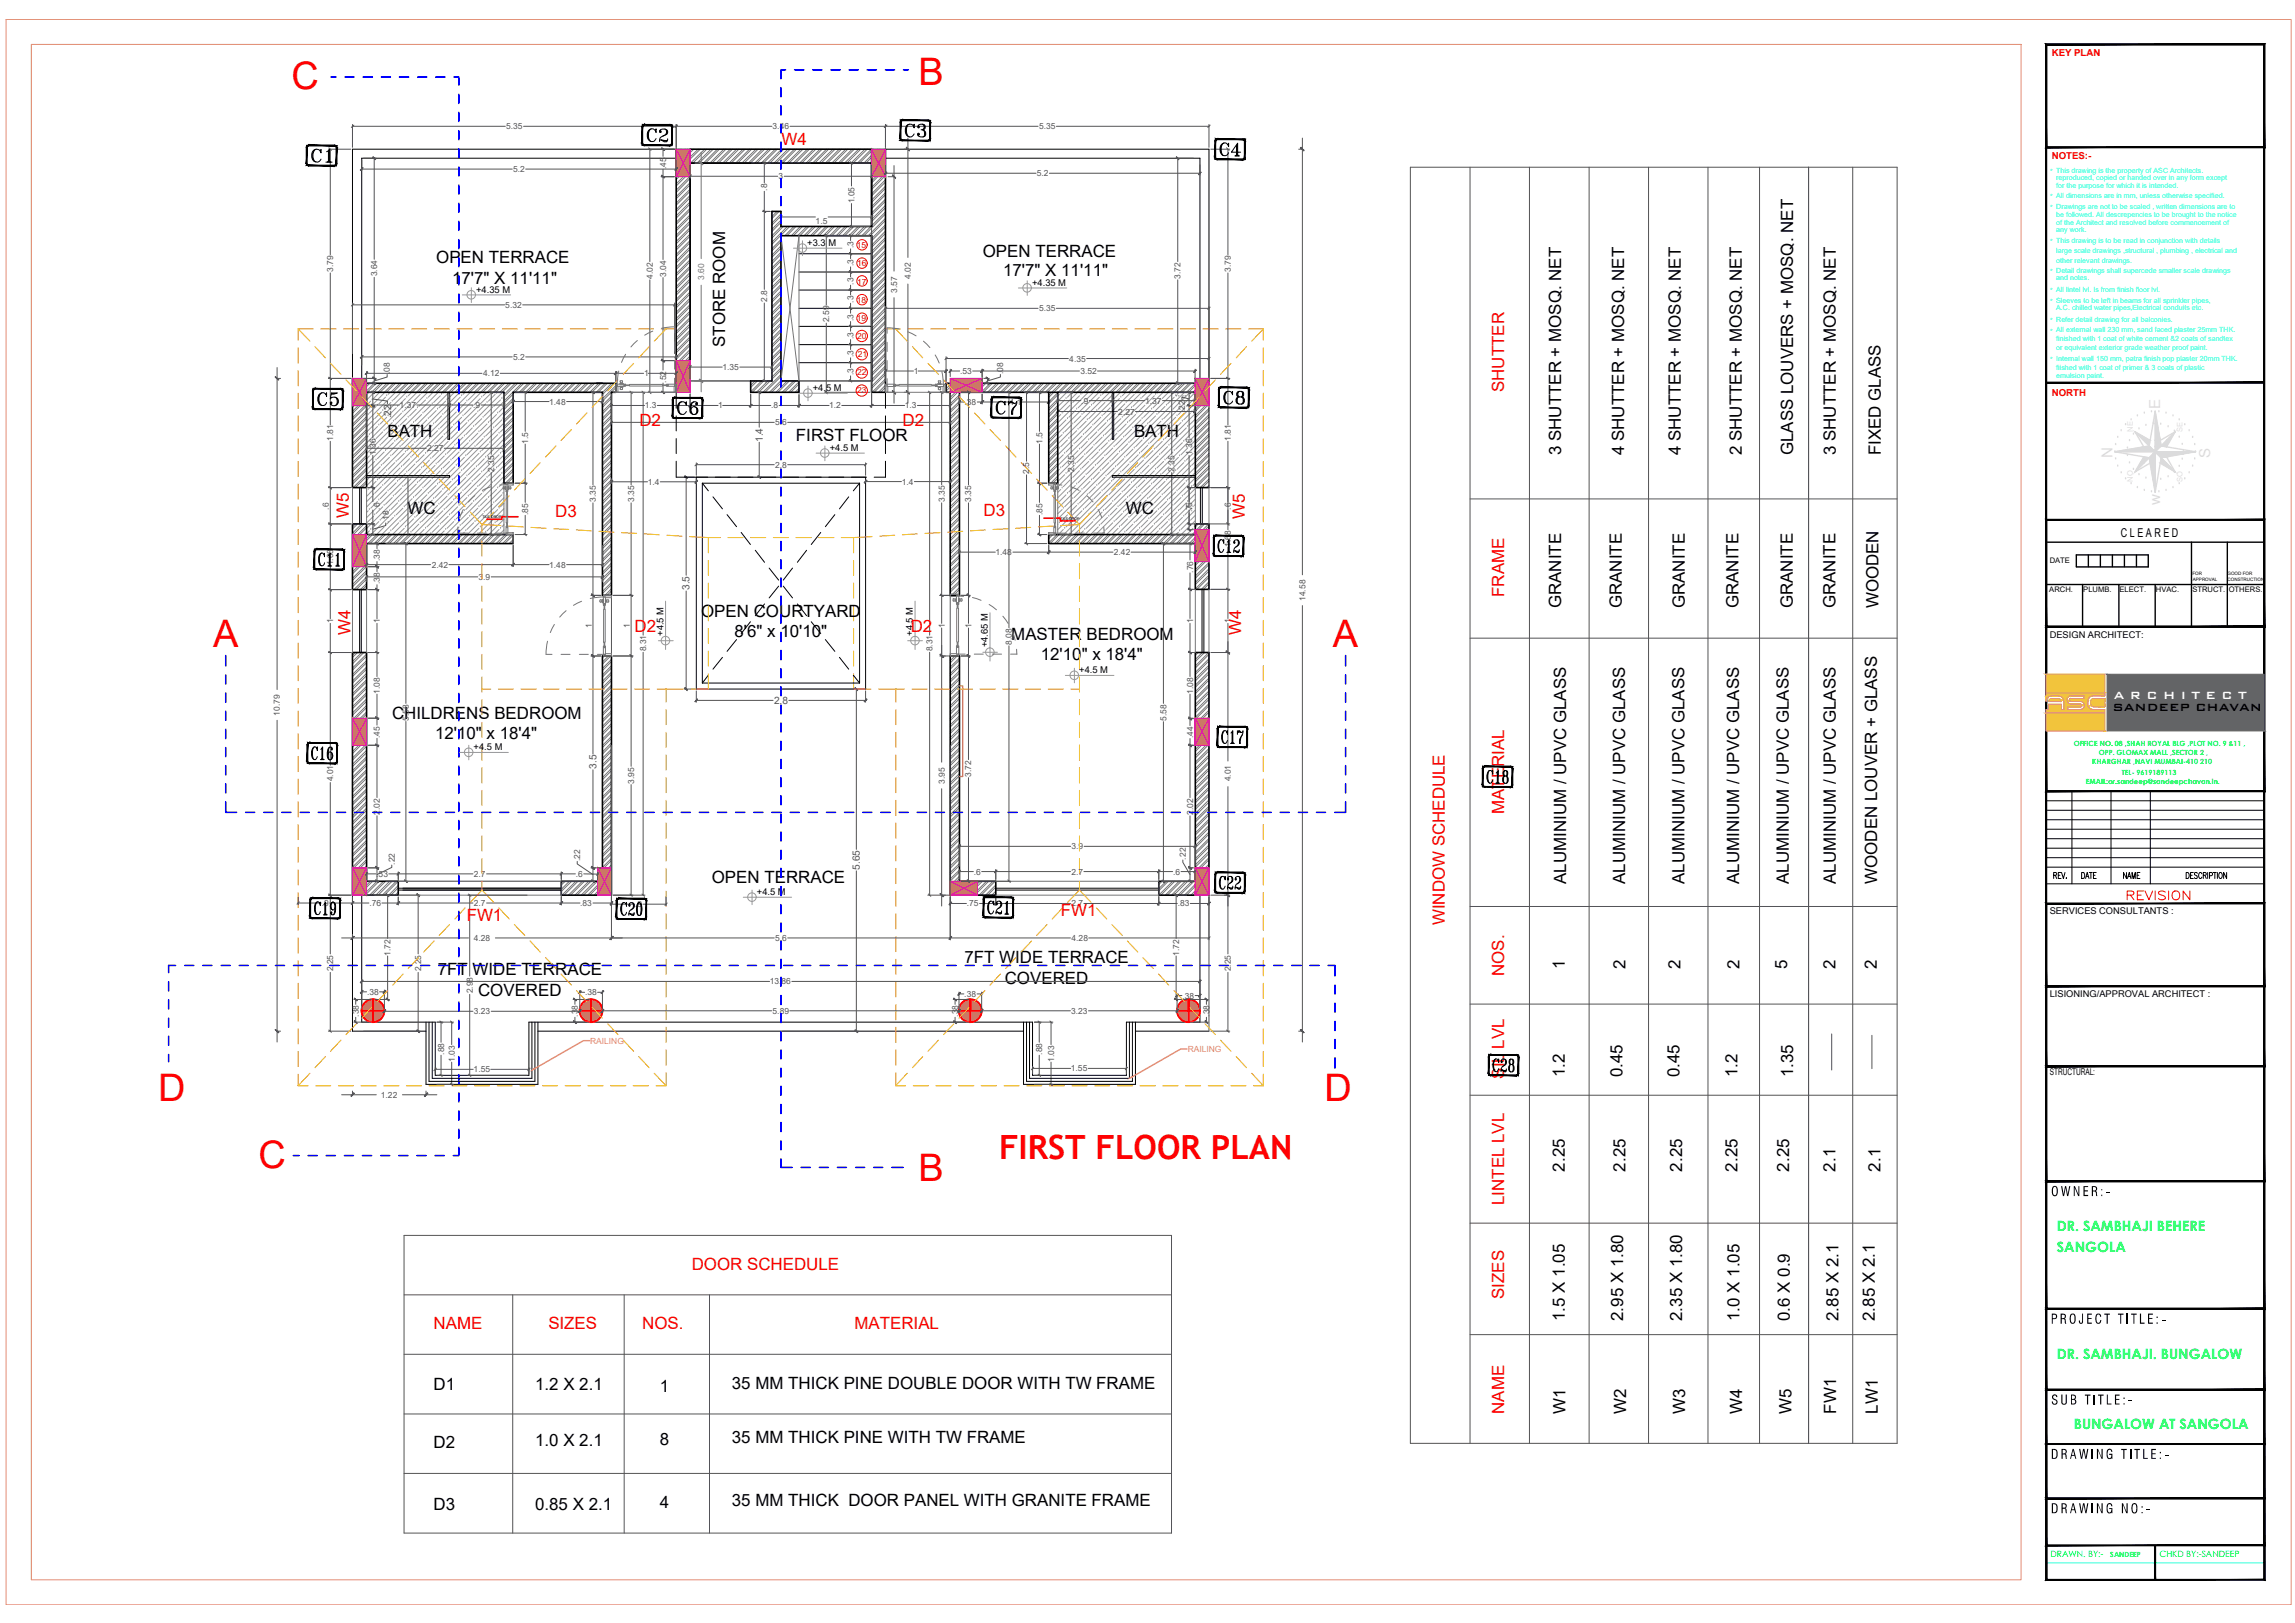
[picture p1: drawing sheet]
<svg xmlns="http://www.w3.org/2000/svg" width="420mm" height="297mm" viewBox="0 0 420 297" stroke-linecap="round" stroke-linejoin="round" font-family="sans-serif">
<defs><g id="words">
<g font-size="6.9" fill="#f00">
<text x="53.4" y="16.3">C</text>
<text x="168.2" y="15.5">B</text>
<text x="39" y="118.4">A</text>
<text x="244" y="118.4">A</text>
<text x="29" y="201.5">D</text>
<text x="242.5" y="201.5">D</text>
<text x="47.3" y="213.8">C</text>
<text x="168.2" y="216.1">B</text>
</g>
<text font-size="6.1" fill="#f00" x="182.9" y="212.1">FIRST FLOOR PLAN</text>
<g font-size="5.7">
<text x="117.5" y="27.2">C2</text>
<text x="164.7" y="26.5">C3</text>
<text x="56.1" y="31">C1</text>
<text x="57.1" y="75.5">C5</text>
<text x="123.1" y="77.3">C6</text>
</g>
<g font-size="5.3">
<text x="222.6" y="29.6">C4</text>
<text x="181.3" y="76.9">C7</text>
<text x="223.3" y="75.1">C8</text>
<text x="222.6" y="137.2">C17</text>
<text x="112.9" y="168.6">C20</text>
</g>
<text font-size="4.4" x="388.4" y="165.8">REVISION</text>
<g font-size="3.1" fill="#f00">
<text x="143.1" y="26.6">W4</text>
<text x="275.4" y="71.8" transform="rotate(-90 275.4 71.8)">SHUTTER</text>
<text x="117.1" y="78">D2</text>
<text x="165.2" y="78">D2</text>
<text x="63.9" y="94.8" transform="rotate(-90 63.9 94.8)">W5</text>
<text x="101.7" y="94.5">D3</text>
<text x="180.1" y="94.4">D3</text>
<text x="227.9" y="94.9" transform="rotate(-90 227.9 94.9)">W5</text>
<text x="275.4" y="109.3" transform="rotate(-90 275.4 109.3)">FRAME</text>
<text x="64.1" y="116.2" transform="rotate(-90 64.1 116.2)">W4</text>
<text x="116.2" y="115.7">D2</text>
<text x="166.7" y="115.7">D2</text>
<text x="227.2" y="116.2" transform="rotate(-90 227.2 116.2)">W4</text>
<text x="275.4" y="149" transform="rotate(-90 275.4 149)">MATERIAL</text>
<text x="194.2" y="167.7">FW1</text>
<text x="85.4" y="168.5">FW1</text>
<text x="264.5" y="169.3" transform="rotate(-90 264.5 169.3)">WINDOW SCHEDULE</text>
<text x="275.4" y="178.6" transform="rotate(-90 275.4 178.6)">NOS.</text>
<text x="275.4" y="197.4" transform="rotate(-90 275.4 197.4)">SIL LVL</text>
<text x="275.4" y="220.6" transform="rotate(-90 275.4 220.6)">LINTEL LVL</text>
<text x="126.6" y="232.4">DOOR SCHEDULE</text>
<text x="275.4" y="237.7" transform="rotate(-90 275.4 237.7)">SIZES</text>
<text x="79.4" y="243.2">NAME</text>
<text x="100.4" y="243.2">SIZES</text>
<text x="117.6" y="243.2">NOS.</text>
<text x="156.4" y="243.2">MATERIAL</text>
<text x="275.4" y="258.7" transform="rotate(-90 275.4 258.7)">NAME</text>
</g>
<g font-size="3.1">
<text x="179.9" y="47">OPEN TERRACE</text>
<text x="79.9" y="48.2">OPEN TERRACE</text>
<text x="82.8" y="51.9">17'7&quot; X 11'11&quot;</text>
<text x="183.7" y="50.5">17'7&quot; X 11'11&quot;</text>
<text x="132.8" y="63.5" transform="rotate(-90 132.8 63.5)">STORE ROOM</text>
<text x="70.9" y="80">BATH</text>
<text x="145.7" y="80.7">FIRST FLOOR</text>
<text x="207.6" y="80">BATH</text>
<text x="285.8" y="83.3" transform="rotate(-90 285.8 83.3)">3 SHUTTER + MOSQ. NET</text>
<text x="297.3" y="83.3" transform="rotate(-90 297.3 83.3)">4 SHUTTER + MOSQ. NET</text>
<text x="307.7" y="83.3" transform="rotate(-90 307.7 83.3)">4 SHUTTER + MOSQ. NET</text>
<text x="318.9" y="83.3" transform="rotate(-90 318.9 83.3)">2 SHUTTER + MOSQ. NET</text>
<text x="328.3" y="83.3" transform="rotate(-90 328.3 83.3)">GLASS LOUVERS + MOSQ. NET</text>
<text x="336.1" y="83.3" transform="rotate(-90 336.1 83.3)">3 SHUTTER + MOSQ. NET</text>
<text x="344.4" y="83.3" transform="rotate(-90 344.4 83.3)">FIXED GLASS</text>
<text x="74.6" y="94.1">WC</text>
<text x="206.1" y="94.1">WC</text>
<text x="128.4" y="112.9">OPEN COURTYARD</text>
<text x="285.8" y="111.3" transform="rotate(-90 285.8 111.3)">GRANITE</text>
<text x="296.9" y="111.3" transform="rotate(-90 296.9 111.3)">GRANITE</text>
<text x="308.5" y="111.3" transform="rotate(-90 308.5 111.3)">GRANITE</text>
<text x="318.3" y="111.3" transform="rotate(-90 318.3 111.3)">GRANITE</text>
<text x="328.2" y="111.3" transform="rotate(-90 328.2 111.3)">GRANITE</text>
<text x="336" y="111.3" transform="rotate(-90 336 111.3)">GRANITE</text>
<text x="343.9" y="111.3" transform="rotate(-90 343.9 111.3)">WOODEN</text>
<text x="134.5" y="116.6">8'6&quot; x 10'10&quot;</text>
<text x="185.1" y="117.1">MASTER BEDROOM</text>
<text x="190.6" y="120.8">12'10&quot; x 18'4&quot;</text>
<text x="71.8" y="131.5">CHILDRENS BEDROOM</text>
<text x="79.6" y="135.2">12'10&quot; x 18'4&quot;</text>
<text x="130.3" y="161.6">OPEN TERRACE</text>
<text x="286.7" y="161.8" transform="rotate(-90 286.7 161.8)">ALUMINIUM / UPVC GLASS</text>
<text x="297.5" y="161.8" transform="rotate(-90 297.5 161.8)">ALUMINIUM / UPVC GLASS</text>
<text x="308.4" y="161.8" transform="rotate(-90 308.4 161.8)">ALUMINIUM / UPVC GLASS</text>
<text x="318.4" y="161.8" transform="rotate(-90 318.4 161.8)">ALUMINIUM / UPVC GLASS</text>
<text x="327.5" y="161.8" transform="rotate(-90 327.5 161.8)">ALUMINIUM / UPVC GLASS</text>
<text x="336.1" y="161.8" transform="rotate(-90 336.1 161.8)">ALUMINIUM / UPVC GLASS</text>
<text x="343.6" y="161.8" transform="rotate(-90 343.6 161.8)">WOODEN LOUVER + GLASS</text>
<text x="80.2" y="178.5">7FT WIDE TERRACE</text>
<text x="176.6" y="176.3">7FT WIDE TERRACE</text>
<text x="286.5" y="177.4" transform="rotate(-90 286.5 177.4)">1</text>
<text x="297.6" y="177.4" transform="rotate(-90 297.6 177.4)">2</text>
<text x="307.7" y="177.4" transform="rotate(-90 307.7 177.4)">2</text>
<text x="318.4" y="177.4" transform="rotate(-90 318.4 177.4)">2</text>
<text x="327.2" y="177.4" transform="rotate(-90 327.2 177.4)">5</text>
<text x="336.1" y="177.4" transform="rotate(-90 336.1 177.4)">2</text>
<text x="343.6" y="177.4" transform="rotate(-90 343.6 177.4)">2</text>
<text x="87.5" y="182.2">COVERED</text>
<text x="184" y="180.1">COVERED</text>
<text x="286.5" y="197.1" transform="rotate(-90 286.5 197.1)">1.2</text>
<text x="297.1" y="197.1" transform="rotate(-90 297.1 197.1)">0.45</text>
<text x="307.5" y="197.1" transform="rotate(-90 307.5 197.1)">0.45</text>
<text x="318.1" y="197.1" transform="rotate(-90 318.1 197.1)">1.2</text>
<text x="328.3" y="197.1" transform="rotate(-90 328.3 197.1)">1.35</text>
<text x="286.5" y="214.4" transform="rotate(-90 286.5 214.4)">2.25</text>
<text x="297.6" y="214.4" transform="rotate(-90 297.6 214.4)">2.25</text>
<text x="308" y="214.4" transform="rotate(-90 308 214.4)">2.25</text>
<text x="318.1" y="214.4" transform="rotate(-90 318.1 214.4)">2.25</text>
<text x="327.5" y="214.4" transform="rotate(-90 327.5 214.4)">2.25</text>
<text x="336.1" y="214.4" transform="rotate(-90 336.1 214.4)">2.1</text>
<text x="344.3" y="214.4" transform="rotate(-90 344.3 214.4)">2.1</text>
<text x="286.5" y="241.8" transform="rotate(-90 286.5 241.8)">1.5 X 1.05</text>
<text x="297.2" y="241.8" transform="rotate(-90 297.2 241.8)">2.95 X 1.80</text>
<text x="307.9" y="241.8" transform="rotate(-90 307.9 241.8)">2.35 X 1.80</text>
<text x="318.4" y="241.8" transform="rotate(-90 318.4 241.8)">1.0 X 1.05</text>
<text x="327.7" y="241.8" transform="rotate(-90 327.7 241.8)">0.6 X 0.9</text>
<text x="336.6" y="241.8" transform="rotate(-90 336.6 241.8)">2.85 X 2.1</text>
<text x="343.2" y="241.8" transform="rotate(-90 343.2 241.8)">2.85 X 2.1</text>
<text x="79.4" y="254.5">D1</text>
<text x="98" y="254.5">1.2 X 2.1</text>
<text x="120.8" y="254.8">1</text>
<text x="134" y="254.3">35 MM THICK PINE DOUBLE DOOR WITH TW FRAME</text>
<text x="286.6" y="258.7" transform="rotate(-90 286.6 258.7)">W1</text>
<text x="297.7" y="258.7" transform="rotate(-90 297.7 258.7)">W2</text>
<text x="308.5" y="258.7" transform="rotate(-90 308.5 258.7)">W3</text>
<text x="319" y="258.7" transform="rotate(-90 319 258.7)">W4</text>
<text x="328" y="258.7" transform="rotate(-90 328 258.7)">W5</text>
<text x="336.1" y="258.7" transform="rotate(-90 336.1 258.7)">FW1</text>
<text x="343.8" y="258.7" transform="rotate(-90 343.8 258.7)">LW1</text>
<text x="79.4" y="265.1">D2</text>
<text x="98" y="264.6">1.0 X 2.1</text>
<text x="120.8" y="264.5">8</text>
<text x="134" y="264.1">35 MM THICK PINE WITH TW FRAME</text>
<text x="120.8" y="275.9">4</text>
<text x="134" y="275.5">35 MM THICK DOOR PANEL WITH GRANITE FRAME</text>
<text x="79.4" y="276.3">D3</text>
<text x="98" y="276.3">0.85 X 2.1</text>
</g>
<text font-size="2.6" x="386.8" y="130.1">SANDEEP CHAVAN</text>
<text font-size="2.6" fill="#fff" x="387" y="127.9">A R C H I T E C T</text>
<g font-size="2.6" fill="#0f0">
<text x="376.6" y="225.3">DR. SAMBHAJI BEHERE</text>
<text x="376.6" y="229.1">SANGOLA</text>
<text x="376.6" y="248.7">DR. SAMBHAJI. BUNGALOW</text>
<text x="379.7" y="261.5">BUNGALOW AT SANGOLA</text>
</g>
<g font-size="2.4">
<text x="375.5" y="218.9">OWNER:-</text>
<text x="375.5" y="242.3">PROJECT TITLE:-</text>
<text x="375.5" y="257">SUB TITLE:-</text>
<text x="375.5" y="267">DRAWING TITLE:-</text>
<text x="375.5" y="276.9">DRAWING NO:-</text>
</g>
<text font-size="2.2" x="388.3" y="98.3">C L E A R E D</text>
<g font-size="1.9" fill="#545454">
<text x="71.6" y="76.6" transform="rotate(-90 71.6 76.6)">.22</text>
<text x="139.7" y="80.9" transform="rotate(-90 139.7 80.9)">1.4</text>
<text x="126.3" y="108" transform="rotate(-90 126.3 108)">3.5</text>
<text x="141.7" y="128.9">2.8</text>
<text x="109.2" y="140.7" transform="rotate(-90 109.2 140.7)">3.5</text>
<text x="157.4" y="159.2" transform="rotate(-90 157.4 159.2)">5.65</text>
</g>
<g font-size="1.8" fill="#f00">
<text x="375.6" y="10.3">KEY PLAN</text>
<text x="375.6" y="29.1">NOTES:-</text>
<text x="375.6" y="72.5">NORTH</text>
</g>
<g font-size="1.7">
<text x="147.8" y="45">+3.3 M</text>
<text x="87.2" y="53.6">+4.35 M</text>
<text x="188.9" y="52.3">+4.35 M</text>
<text x="148.8" y="71.6">+4.5 M</text>
<text x="151.9" y="82.5">+4.5 M</text>
<text x="121.5" y="116.4" transform="rotate(-90 121.5 116.4)">+4.5 M</text>
<text x="167.1" y="116.4" transform="rotate(-90 167.1 116.4)">+4.5 M</text>
<text x="180.9" y="118.5" transform="rotate(-90 180.9 118.5)">+4.65 M</text>
<text x="375.3" y="116.7">DESIGN ARCHITECT:</text>
<text x="197.6" y="123.2">+4.5 M</text>
<text x="86.7" y="137.3">+4.5 M</text>
<text x="138.6" y="163.8">+4.5 M</text>
<text x="375.3" y="167.3">SERVICES CONSULTANTS :</text>
<text x="375.3" y="182.5">LISIONING/APPROVAL ARCHITECT :</text>
<text x="375.3" y="196.8">STRUCTURAL:</text>
</g>
<g font-size="1.6" fill="#0f0">
<text x="375.4" y="285">DRAWN. BY:-</text>
<text x="395.3" y="285">CHKD BY:-SANDEEP</text>
</g>
<g font-size="1.5" fill="#545454">
<text x="92.7" y="23.7">5.35</text>
<text x="141.4" y="23.7">3.46</text>
<text x="190.2" y="23.7">5.35</text>
<text x="94" y="31.5">5.2</text>
<text x="121.9" y="30.9" transform="rotate(-90 121.9 30.9)">.45</text>
<text x="140.5" y="34.9" transform="rotate(-90 140.5 34.9)">.8</text>
<text x="142.6" y="32.8">3</text>
<text x="189.8" y="32.3">5.2</text>
<text x="149.3" y="40.9">1.5</text>
<text x="156.4" y="37.2" transform="rotate(-90 156.4 37.2)">1.05</text>
<text x="156.3" y="45.5" transform="rotate(-90 156.3 45.5)">.3</text>
<text x="61" y="49.8" transform="rotate(-90 61 49.8)">3.79</text>
<text x="69.1" y="50.6" transform="rotate(-90 69.1 50.6)">3.64</text>
<text x="119.5" y="51" transform="rotate(-90 119.5 51)">4.02</text>
<text x="121.9" y="50.7" transform="rotate(-90 121.9 50.7)">3.04</text>
<text x="156.3" y="52.1" transform="rotate(-90 156.3 52.1)">.3</text>
<text x="156.3" y="48.8" transform="rotate(-90 156.3 48.8)">.3</text>
<text x="164.2" y="53.6" transform="rotate(-90 164.2 53.6)">3.57</text>
<text x="166.8" y="51" transform="rotate(-90 166.8 51)">4.02</text>
<text x="216.1" y="51.1" transform="rotate(-90 216.1 51.1)">3.72</text>
<text x="225.4" y="49.8" transform="rotate(-90 225.4 49.8)">3.79</text>
<text x="92.5" y="56.3">5.32</text>
<text x="140.5" y="55.2" transform="rotate(-90 140.5 55.2)">2.8</text>
<text x="151.8" y="59" transform="rotate(-90 151.8 59)">2.59</text>
<text x="156.3" y="58.8" transform="rotate(-90 156.3 58.8)">.3</text>
<text x="156.3" y="55.4" transform="rotate(-90 156.3 55.4)">.3</text>
<text x="190.2" y="57">5.35</text>
<text x="94" y="65.8">5.2</text>
<text x="156.3" y="65.4" transform="rotate(-90 156.3 65.4)">.3</text>
<text x="156.3" y="62.1" transform="rotate(-90 156.3 62.1)">.3</text>
<text x="71.4" y="68.5" transform="rotate(-90 71.4 68.5)">.08</text>
<text x="88.4" y="68.9">4.12</text>
<text x="117.9" y="68.9">1</text>
<text x="121.9" y="70" transform="rotate(-90 121.9 70)">.52</text>
<text x="132.3" y="67.7">1.35</text>
<text x="156.3" y="68.7" transform="rotate(-90 156.3 68.7)">.3</text>
<text x="167.3" y="68.5">1</text>
<text x="175.8" y="68.5">.53</text>
<text x="183.7" y="68.5" transform="rotate(-90 183.7 68.5)">.08</text>
<text x="195.8" y="66.2">4.35</text>
<text x="197.8" y="68.5">3.52</text>
<text x="73.2" y="74.7">1.37</text>
<text x="86.6" y="74.7">.9</text>
<text x="100.6" y="74">1.48</text>
<text x="118" y="74.8">1.3</text>
<text x="131.5" y="74.8">1</text>
<text x="141.2" y="74.8">.8</text>
<text x="141.9" y="77.9">5.6</text>
<text x="151.8" y="74.8">1.2</text>
<text x="165.7" y="74.8">1.3</text>
<text x="176.6" y="74.1">.38</text>
<text x="184.9" y="74.1">1.1</text>
<text x="198" y="73.9">.9</text>
<text x="204.7" y="75.9">2.27</text>
<text x="209.6" y="73.9">1.37</text>
<text x="216.9" y="75.4" transform="rotate(-90 216.9 75.4)">.22</text>
<text x="61" y="80.7" transform="rotate(-90 61 80.7)">1.81</text>
<text x="68.8" y="83.3" transform="rotate(-90 68.8 83.3)">1.36</text>
<text x="78.2" y="82.6">2.27</text>
<text x="96.7" y="81.2" transform="rotate(-90 96.7 81.2)">1.5</text>
<text x="190.9" y="81.2" transform="rotate(-90 190.9 81.2)">1.5</text>
<text x="218.2" y="83.3" transform="rotate(-90 218.2 83.3)">1.36</text>
<text x="225.4" y="80.7" transform="rotate(-90 225.4 80.7)">1.81</text>
<text x="90.5" y="86.3" transform="rotate(-90 90.5 86.3)">2.35</text>
<text x="118.6" y="88.7">1.4</text>
<text x="141.9" y="85.6">2.8</text>
<text x="165.1" y="88.7">1.4</text>
<text x="188.4" y="86.7" transform="rotate(-90 188.4 86.7)">2.5</text>
<text x="196.7" y="86.3" transform="rotate(-90 196.7 86.3)">2.35</text>
<text x="215" y="86.3" transform="rotate(-90 215 86.3)">2.35</text>
<text x="60.2" y="93.3" transform="rotate(-90 60.2 93.3)">.6</text>
<text x="69.6" y="93.3" transform="rotate(-90 69.6 93.3)">.6</text>
<text x="71.2" y="95.6" transform="rotate(-90 71.2 95.6)">.18</text>
<text x="96.7" y="94.2" transform="rotate(-90 96.7 94.2)">.85</text>
<text x="109.1" y="91.9" transform="rotate(-90 109.1 91.9)">3.35</text>
<text x="116.1" y="91.9" transform="rotate(-90 116.1 91.9)">3.35</text>
<text x="172.9" y="91.9" transform="rotate(-90 172.9 91.9)">3.35</text>
<text x="177.8" y="91.9" transform="rotate(-90 177.8 91.9)">3.35</text>
<text x="190.9" y="94.2" transform="rotate(-90 190.9 94.2)">.85</text>
<text x="218.2" y="93.3" transform="rotate(-90 218.2 93.3)">.6</text>
<text x="218.3" y="93.8" transform="rotate(-90 218.3 93.8)">.7</text>
<text x="225.4" y="93.3" transform="rotate(-90 225.4 93.3)">.6</text>
<text x="182.3" y="101.6">1.48</text>
<text x="203.9" y="101.6">2.42</text>
<text x="225.4" y="100.1" transform="rotate(-90 225.4 100.1)">1.68</text>
<text x="61" y="103.5" transform="rotate(-90 61 103.5)">1.08</text>
<text x="69.6" y="106.9" transform="rotate(-90 69.6 106.9)">.38</text>
<text x="69.6" y="102.7" transform="rotate(-90 69.6 102.7)">.38</text>
<text x="79.1" y="103.9">2.42</text>
<text x="87.6" y="106.1">3.9</text>
<text x="100.6" y="103.9">1.48</text>
<text x="218.4" y="104.8" transform="rotate(-90 218.4 104.8)">.76</text>
<text x="239" y="110" transform="rotate(-90 239 110)">14.58</text>
<text x="61" y="114" transform="rotate(-90 61 114)">1</text>
<text x="69.6" y="114" transform="rotate(-90 69.6 114)">1</text>
<text x="108.3" y="114.9" transform="rotate(-90 108.3 114.9)">1</text>
<text x="115.3" y="114.9" transform="rotate(-90 115.3 114.9)">1</text>
<text x="118.3" y="119.2" transform="rotate(-90 118.3 119.2)">8.31</text>
<text x="170.7" y="119.2" transform="rotate(-90 170.7 119.2)">8.31</text>
<text x="172.9" y="114.9" transform="rotate(-90 172.9 114.9)">1</text>
<text x="177.9" y="114.9" transform="rotate(-90 177.9 114.9)">1</text>
<text x="185.3" y="118" transform="rotate(-90 185.3 118)">8.08</text>
<text x="218.4" y="114" transform="rotate(-90 218.4 114)">1</text>
<text x="225.4" y="114" transform="rotate(-90 225.4 114)">1</text>
<text x="51.2" y="131" transform="rotate(-90 51.2 131)">10.79</text>
<text x="69.6" y="127" transform="rotate(-90 69.6 127)">1.08</text>
<text x="74.9" y="131.9" transform="rotate(-90 74.9 131.9)">5.58</text>
<text x="213.5" y="131.9" transform="rotate(-90 213.5 131.9)">5.58</text>
<text x="218.4" y="127" transform="rotate(-90 218.4 127)">1.08</text>
<text x="69.6" y="135" transform="rotate(-90 69.6 135)">.45</text>
<text x="218.4" y="135.1" transform="rotate(-90 218.4 135.1)">.44</text>
<text x="61" y="143" transform="rotate(-90 61 143)">4.01</text>
<text x="116.1" y="143.4" transform="rotate(-90 116.1 143.4)">3.95</text>
<text x="172.9" y="143.4" transform="rotate(-90 172.9 143.4)">3.95</text>
<text x="177.8" y="142.2" transform="rotate(-90 177.8 142.2)">3.72</text>
<text x="225.4" y="143" transform="rotate(-90 225.4 143)">4.01</text>
<text x="69.6" y="149.1" transform="rotate(-90 69.6 149.1)">2.02</text>
<text x="218.4" y="149.1" transform="rotate(-90 218.4 149.1)">2.02</text>
<text x="196.1" y="155.4">3.9</text>
<text x="68.9" y="160.4">.53</text>
<text x="72.3" y="158.2" transform="rotate(-90 72.3 158.2)">.22</text>
<text x="86.8" y="160.5">2.7</text>
<text x="105.4" y="160.5">.6</text>
<text x="106.2" y="157.6" transform="rotate(-90 106.2 157.6)">.22</text>
<text x="178.3" y="160.1">.6</text>
<text x="196.1" y="160.1">2.7</text>
<text x="214.8" y="160.1">.6</text>
<text x="217.1" y="157.3" transform="rotate(-90 217.1 157.3)">.22</text>
<text x="58.9" y="165.8">.9</text>
<text x="67.6" y="165.8">.76</text>
<text x="86.8" y="165.8">2.7</text>
<text x="106.2" y="165.8">.83</text>
<text x="116.3" y="166">.9</text>
<text x="177" y="165.9">.75</text>
<text x="196.1" y="165.9">2.7</text>
<text x="215.6" y="165.9">.83</text>
<text x="86.8" y="172.2">4.28</text>
<text x="141.9" y="172.2">5.6</text>
<text x="196.2" y="172.2">4.28</text>
<text x="61" y="177.8" transform="rotate(-90 61 177.8)">2.25</text>
<text x="71.5" y="174.9" transform="rotate(-90 71.5 174.9)">1.72</text>
<text x="77.1" y="177.8" transform="rotate(-90 77.1 177.8)">2.25</text>
<text x="215.9" y="174.9" transform="rotate(-90 215.9 174.9)">1.72</text>
<text x="225.4" y="177.8" transform="rotate(-90 225.4 177.8)">2.25</text>
<text x="67.2" y="182.1">.38</text>
<text x="86.5" y="181.8" transform="rotate(-90 86.5 181.8)">2.98</text>
<text x="86.8" y="185.6">3.23</text>
<text x="107.1" y="182.2">.38</text>
<text x="140.9" y="180.2">13.86</text>
<text x="141.4" y="185.5">5.89</text>
<text x="176.5" y="182.5">.38</text>
<text x="196.1" y="185.5">3.23</text>
<text x="216.5" y="182.8">.38</text>
<text x="65.7" y="186.1" transform="rotate(-90 65.7 186.1)">.38</text>
<text x="105.8" y="186.1" transform="rotate(-90 105.8 186.1)">.38</text>
<text x="175.4" y="186.1" transform="rotate(-90 175.4 186.1)">.38</text>
<text x="221.4" y="186.1" transform="rotate(-90 221.4 186.1)">.38</text>
<text x="81.3" y="193" transform="rotate(-90 81.3 193)">.88</text>
<text x="83.2" y="194.3" transform="rotate(-90 83.2 194.3)">1.03</text>
<text x="86.7" y="196.3">1.55</text>
<text x="190.8" y="193" transform="rotate(-90 190.8 193)">.88</text>
<text x="193" y="194.3" transform="rotate(-90 193 194.3)">1.03</text>
<text x="196.1" y="196.1">1.55</text>
<text x="69.7" y="200.9">1.22</text>
</g>
<g font-size="1.5" fill="#f00">
<text x="156.9" y="45.4">15</text>
<text x="156.9" y="48.7">16</text>
<text x="156.9" y="52.1">17</text>
<text x="156.9" y="55.4">18</text>
<text x="156.9" y="58.7">19</text>
<text x="156.9" y="62">20</text>
<text x="157.1" y="65.4">21</text>
<text x="156.9" y="68.7">22</text>
<text x="156.9" y="72">23</text>
</g>
<text font-size="1.5" fill="#767676" x="128.9" y="51.3" transform="rotate(-90 128.9 51.3)">3.60</text>
<g font-size="1.5" fill="#dd8a6e">
<text x="108" y="191">RAILING</text>
<text x="217.4" y="192.5">RAILING</text>
</g>
<g font-size="1.4">
<text x="375.3" y="103.1">DATE</text>
<text x="375.2" y="108.4">ARCH.</text>
<text x="381.4" y="108.3">PLUMB.</text>
<text x="388" y="108.4">ELECT.</text>
<text x="394.7" y="108.4">HVAC.</text>
<text x="401.4" y="108.4">STRUCT.</text>
<text x="408" y="108.4">OTHERS.</text>
</g>
<g font-size="1.3" fill="#0ff">
<text x="375.3" y="31.9">* This drawing is the property of ASC Architects.</text>
<text x="376.4" y="33">reproduced, copied or handed over in any form except</text>
<text x="376.4" y="34.4">for the purpose for which it is intended.</text>
<text x="375.3" y="38.5">* Drawings are not to be scaled , written dimensions are to</text>
<text x="375.3" y="36.5">* All dimensions are in mm, unless otherwise specified.</text>
<text x="376.4" y="39.7">be followed. All descrepencies to be brought to the notice</text>
<text x="376.4" y="41.1">of the Architect and resolved before commencement of</text>
<text x="375.3" y="44.7">* This drawing is to be read in conjunction with details</text>
<text x="376.4" y="46.4">large scale drawings ,structural , plumbing , electrical and</text>
<text x="376.4" y="42.5">any work.</text>
<text x="375.3" y="50.2">* Detail drawings shall supercede smaller scale drawings</text>
<text x="375.3" y="53.6">* All lintel lvl. Is from finish floor lvl.</text>
<text x="376.4" y="51.2">and notes.</text>
<text x="376.4" y="48">other relevant drawings.</text>
<text x="375.3" y="55.6">* Sleeves to be left in beams for all sprinkler pipes,</text>
<text x="375.3" y="59.2">* Refer detail drawing for all balconies.</text>
<text x="376.4" y="56.8">A.C. chilled water pipes,Electrical conduits etc.</text>
<text x="375.3" y="61.1">*</text>
<text x="376.4" y="60.7">All external wall 230 mm, sand faced plaster 25mm THK.</text>
<text x="376.4" y="62.5">finished with 1 coat of white cement &amp;2 coats of sandtex</text>
<text x="376.4" y="64.1">or equivalent exterior grade weather proof paint.</text>
<text x="375.3" y="66.3">* Internal wall 150 mm, patra finish pop plaster 20mm THK.</text>
<text x="376.4" y="67.7">fiished with 1 coat of primer &amp; 3 coats of plastic</text>
<text x="376.4" y="69.2">emulsion paint.</text>
</g>
<g font-size="1.3" fill="#0f0">
<text x="379.7" y="136.5">OFFICE NO. 08 ,SHAH ROYAL BLG ,PLOT NO. 9 &amp;11 ,</text>
<text x="381.9" y="143.6">EMAIL:ar.sandeep@sandeepchavan.in.</text>
<text x="383" y="139.8">KHARGHAR ,NAVI MUMBAI-410 210</text>
<text x="384.2" y="138.2">OPP. GLOMAX MALL ,SECTOR 2 ,</text>
<text x="388.5" y="141.8">TEL- 9619189113</text>
<text x="386.3" y="284.9">SANDEEP</text>
</g>
<g font-size=".8">
<text x="401.4" y="105.2">FOR</text>
<text x="401.5" y="106.3">APPROVAL</text>
<text x="407.8" y="106.3">CONSTRUCTION</text>
<text x="407.8" y="105.2">GOOD FOR</text>
</g>
<g font-size=".7">
<text x="88.3" y="94.9">TILE DROP</text>
<text x="194.2" y="95.2">TILE DROP</text>
</g>
</g></defs>
<!-- layer: hatch -->
<g fill="none" stroke="#939598" stroke-width=".18">
<path d="M67.2 72.2h.1M67.2 76.1l-.1 .1M67.4 75.9h.1M67.4 79.8l-.3 .3M67.5 71.8l-.1 .2M67.6 79.5h.1M67.9 73.4l-.8 .8M68.1 73.2h.1M68.1 77.1l-1 1M68.4 76.8h.1M68.5 71.8l-1.4 1.4M68.8 74.4l-1.2 1.2"/>
<path d="M69.1 74.2h.1M69.1 78.1l-1.2 1.2M69.4 77.8h.1M69.5 71.8l-1.1 1.1M69.8 75.4l-1.2 1.2M70.1 75.1h.1M70.1 79l-1.3 1.3M70.3 78.8h.1M70.5 71.8l-3.4 3.4M70.6 72.7l-1.2 1.2M70.8 72.4h.1M70.8 76.4l-1.2 1.2"/>
<path d="M71 76.1h.1M71.3 79.8h.1M71.4 71.8l-.4 .4M71.6 73.7l-1.3 1.2M71.8 73.4h.1M71.8 77.3l-1.2 1.3M72 77.1h.1M72.4 71.8l-5.3 5.3M72.5 74.6l-1.2 1.3M72.8 74.4h.1M72.8 78.3l-1.2 1.2M73 78.1h.1"/>
<path d="M73.3 72l-1.3 1.2M73.5 75.6l-1.2 1.2M73.8 75.4h.1M73.8 79.3l-1.3 1.2M74 79h.1M74.2 72.9l-1.2 1.3M74.4 71.8l-7.3 7.3M74.5 72.7h.1M74.5 76.6l-1.2 1.2M74.7 76.4h.1M75.2 73.9l-1.2 1.2M75.4 71.8l-.7 .6"/>
<path d="M75.5 73.7h.1M75.5 77.6l-1.3 1.2M75.7 77.3h.1M76.2 74.9l-1.2 1.2M76.3 71.8l-9.2 9.3M76.4 74.6h.1M76.4 78.6l-1.2 1.2M76.7 78.3h.1M76.9 72.2l-1.2 1.2M77.2 72h.1M77.2 75.9l-1.2 1.2M77.4 75.6h.1"/>
<path d="M77.4 79.5l-1.2 1.3M77.7 79.3h.1M77.9 73.2l-1.2 1.2M78.2 72.9h.1M78.2 76.8l-1.3 1.3M78.3 71.8l-11.2 11.2M78.4 76.6h.1M78.9 74.2l-1.2 1.2M79.1 73.9h.1M79.1 77.8l-1.2 1.2M79.3 71.8l-.9 .9M79.4 77.6h.1"/>
<path d="M79.9 75.1l-1.3 1.3M80.1 74.9h.1M80.1 78.8l-1.2 1.2M80.2 71.8l-13.1 13.2M80.4 78.6h.1M80.6 72.4l-1.2 1.3M80.8 72.2h.1M80.8 76.1l-1.2 1.2M81.1 75.9h.1M81.1 79.8l-1.2 1.2M81.3 71.8l-.2 .2M81.3 79.5h.1"/>
<path d="M81.6 73.4l-1.2 1.2M81.8 73.2h.1M81.8 77.1l-1.2 1.2M82.1 76.8h.1M82.2 71.8l-15.1 15.1M82.6 74.4l-1.3 1.2M82.8 74.2h.1M82.8 78.1l-1.2 1.2M83.1 77.8h.1M83.2 71.8l-1.1 1.1M83.5 75.4l-1.2 1.2M83.8 75.1h.1"/>
<path d="M83.8 79l-1.2 1.3M84 78.8h.1M84.2 71.8l-17.1 17.1M84.3 72.7l-1.2 1.2M84.5 72.4h.1M84.5 76.4l-1.2 1.2M84.8 76.1h.1M85 79.8h.1M85.1 71.8l-.3 .4M85.3 73.7l-1.3 1.2M85.5 73.4h.1M85.5 77.3l-1.2 1.3"/>
<path d="M85.7 77.1h.1M86.1 71.8l-19 19M86.2 74.6l-1.2 1.3M86.5 74.4h.1M86.5 78.3l-1.2 1.2M86.7 78.1h.1M87 72l-1.3 1.2M87.2 75.6l-1.2 1.2M87.5 75.4h.1M87.5 79.3l-1.3 1.2M87.7 79h.1M87.9 72.9l-1.2 1.3"/>
<path d="M88.1 71.8l-21 21M88.2 72.7h.1M88.2 76.6l-1.2 1.2M88.4 76.4h.1M88.9 73.9l-1.2 1.2M89.1 71.8l-.7 .6M89.2 73.7h.1M89.2 77.6l-1.3 1.2M89.4 77.3h.1M89.9 74.9l-1.2 1.2M90.1 71.8l-23 22.9M90.1 74.6h.1"/>
<path d="M90.1 78.6l-1.2 1.2M90.4 78.3h.1M90.6 72.2l-1.2 1.2M90.9 72h.1M90.9 75.9l-1.2 1.2M91.1 75.6h.1M91.1 79.5l-1.2 1.3M91.4 79.3h.1M91.6 73.2l-1.2 1.2M91.9 72.9h.1M91.9 76.8l-1.3 1.3M92 71.8l-24.9 24.9"/>
<path d="M92.1 76.6h.1M92.3 73.5l-24.4 24.3M92.3 75.4l-22.4 22.4M92.3 77.4l-20.4 20.4M92.3 79.4l-18.5 18.4M92.3 72.5l-.2 .2M92.3 74.5l-.9 .9M92.3 78.4l-.7 .6M193.7 78.3h.1M193.9 72.2l-.3 .3M194.2 72h.1M194.2 75.9l-.6 .5"/>
<path d="M194.5 75.6h.1M194.5 79.5l-.9 .8M194.7 79.3h.1M194.9 73.2l-1.2 1.2M195.2 72.9h.1M195.2 76.8l-1.3 1.3M195.3 71.8l-1.7 1.6M195.4 76.6h.1M195.9 74.2l-1.2 1.2M196.1 73.9h.1M196.1 77.8l-1.2 1.2M196.3 71.8l-.9 .9"/>
<path d="M196.4 77.6h.1M196.9 75.1l-1.2 1.3M197.1 74.9h.1M197.1 78.8l-1.2 1.2M197.3 71.8l-3.7 3.6M197.4 78.6h.1M197.6 72.4l-1.2 1.3M197.9 72.2h.1M197.9 76.1l-1.2 1.2M198.1 75.9h.1M198.1 79.8l-1.2 1.2M198.3 71.8l-.2 .2"/>
<path d="M198.3 79.5h.1M198.6 73.4l-1.2 1.2M198.9 73.2h.1M198.9 77.1l-1.3 1.2M199.1 76.8h.1M199.3 71.8l-5.7 5.6M199.6 74.4l-1.3 1.2M199.8 74.2h.1M199.8 78.1l-1.2 1.2M200.1 77.8h.1M200.3 71.8l-1.2 1.1M200.5 75.4l-1.2 1.2"/>
<path d="M200.8 75.1h.1M200.8 79l-1.2 1.3M201.1 78.8h.1M201.2 71.8l-7.6 7.5M201.3 72.7l-1.2 1.2M201.5 72.4h.1M201.5 76.4l-1.2 1.2M201.8 76.1h.1M202 79.8h.1M202.2 71.8l-.4 .4M202.3 73.7l-1.2 1.2M202.5 73.4h.1"/>
<path d="M202.5 77.3l-1.2 1.3M202.7 77.1h.1M203.2 71.8l-9.6 9.5M203.3 74.6l-1.3 1.3M203.5 74.4h.1M203.5 78.3l-1.2 1.2M203.7 78.1h.1M204 72l-1.3 1.2M204.2 75.6l-1.2 1.2M204.5 75.4h.1M204.5 79.3l-1.2 1.2M204.7 79h.1"/>
<path d="M204.9 72.9l-1.2 1.3M205.1 71.8l-11.5 11.5M205.2 72.7h.1M205.2 76.6l-1.2 1.2M205.5 76.4h.1M205.9 73.9l-1.2 1.2M206.1 71.8l-.6 .6M206.2 73.7h.1M206.2 77.6l-1.3 1.2M206.4 77.3h.1M206.9 74.9l-1.2 1.2M207.1 71.8l-13.5 13.4"/>
<path d="M207.2 74.6h.1M207.2 78.6l-1.3 1.2M207.4 78.3h.1M207.7 72.2l-1.3 1.2M207.9 72h.1M207.9 75.9l-1.2 1.2M208.1 75.6h.1M208.1 79.5l-1.2 1.3M208.4 79.3h.1M208.6 73.2l-1.2 1.2M208.9 72.9h.1M208.9 76.8l-1.2 1.3"/>
<path d="M209 71.8l-15.4 15.4M209.1 76.6h.1M209.6 74.2l-1.2 1.2M209.9 73.9h.1M209.9 77.8l-1.3 1.2M210 71.8l-.9 .9M210.1 77.6h.1M210.6 75.1l-1.2 1.3M210.8 74.9h.1M210.8 78.8l-1.2 1.2M211 71.8l-17.4 17.3M211.1 78.6h.1"/>
<path d="M211.3 72.4l-1.2 1.3M211.6 72.2h.1M211.6 76.1l-1.3 1.2M211.8 75.9h.1M211.8 79.8l-1.2 1.2M212 71.8l-.2 .2M212.1 79.5h.1M212.3 73.4l-1.2 1.2M212.5 73.2h.1M212.5 77.1l-1.2 1.2M212.8 76.8h.1M213 71.8l-19.4 19.3"/>
<path d="M213.3 74.4l-1.2 1.2M213.5 74.2h.1M213.5 78.1l-1.2 1.2M213.8 77.8h.1M213.9 71.8l-1.1 1.1M214.3 75.4l-1.3 1.2M214.5 75.1h.1M214.5 79l-1.2 1.3M214.7 78.8h.1M214.9 71.8l-21.3 21.2M215 72.7l-1.2 1.2M215.2 72.4h.1"/>
<path d="M215.2 76.4l-1.2 1.2M215.5 76.1h.1M215.7 79.8h.1M215.9 71.8l-.4 .4M216 73.7l-1.3 1.2M216.2 73.4h.1M216.2 77.3l-1.2 1.3M216.5 77.1h.1M216.8 71.8l-23.2 23.2M216.9 74.6l-1.2 1.3M217.2 74.4h.1M217.2 78.3l-1.2 1.2"/>
<path d="M217.4 78.1h.1M217.7 72l-1.2 1.2M217.9 75.6l-1.2 1.2M218.2 75.4h.1M218.2 79.3l-1.3 1.2M218.4 79h.1M218.7 72.9l-1.3 1.3M218.8 71.8l-25.2 25.1M218.8 73.8l-24.1 24M218.8 75.7l-22.1 22.1M218.8 77.7l-20.2 20.1M218.8 79.7l-18.2 18.1"/>
<path d="M218.8 74.8l-.4 .3M218.8 76.8l-1.1 1M218.8 78.7l-.1 .1M67.2 85.9h.1M67.2 89.8l-.1 .1M67.4 89.6h.1M67.4 93.5l-.3 .3M67.6 93.3h.1M67.6 83.4l-.5 .6M67.6 97.2l-.5 .5M67.9 83.2h.1M67.9 96.9h.1"/>
<path d="M67.9 87.1l-.8 .8M68.1 86.9h.1M68.1 90.8l-1 1M68.4 90.6h.1M68.4 80.8l-1.2 1.2M68.4 94.5l-1.2 1.2M68.6 80.5h.1M68.6 94.2h.1M68.6 84.5l-1.2 1.1M68.8 84.2h.1M68.8 88.1l-1.2 1.2M69.1 87.8h.1"/>
<path d="M69.1 91.8l-1.2 1.2M69.4 91.5h.1M69.4 81.7l-1.3 1.3M69.4 95.5l-1.3 1.2M69.6 81.5h.1M69.6 95.2h.1M69.6 85.4l-1.2 1.3M69.8 85.2h.1M69.8 89.1l-1.2 1.2M70.1 88.9h.1M70.1 92.8l-1.3 1.2M70.3 92.5h.1"/>
<path d="M70.3 82.7l-1.2 1.2M70.3 96.4l-1.2 1.3M70.6 82.5h.1M70.6 96.2h.1M70.6 86.4l-1.2 1.2M70.8 86.1h.1M70.8 90l-1.2 1.3M71 89.8h.1M71 80l-1.2 1.2M71 93.7l-1.2 1.3M71.3 93.5h.1M71.3 83.7l-1.2 1.2"/>
<path d="M71.3 97.4l-.4 .4M71.6 83.4h.1M71.6 97.2h.1M71.6 87.4l-1.3 1.2M71.8 87.1h.1M71.8 91.1l-1.2 1.2M72 90.8h.1M72 81l-1.2 1.2M72 94.7l-1.2 1.2M72.3 80.8h.1M72.3 94.5h.1M72.3 84.7l-1.3 1.2"/>
<path d="M72.5 84.5h.1M72.5 88.3l-1.2 1.3M72.8 88.1h.1M72.8 92l-1.2 1.3M73 91.8h.1M73 82l-1.2 1.2M73 95.7l-1.2 1.2M73.3 81.7h.1M73.3 95.5h.1M73.3 85.6l-1.3 1.3M73.5 85.4h.1M73.5 89.3l-1.2 1.3"/>
<path d="M73.8 89.1h.1M73.8 93l-1.3 1.2M74 92.8h.1M74 83l-1.2 1.2M74 96.7l-1.2 1.1M74.2 82.7h.1M74.2 96.4h.1M74.2 86.7l-1.2 1.1M74.5 86.4h.1M74.5 90.3l-1.2 1.2M74.7 90h.1M74.7 80.3l-1.2 1.2"/>
<path d="M74.7 94l-1.2 1.2M75 80h.1M75 93.7h.1M75 83.9l-1.2 1.3M75 97.7l-.2 .1M75.2 83.7h.1M75.2 97.4h.1M75.2 87.6l-1.2 1.3M75.5 87.4h.1M75.5 91.3l-1.3 1.2M75.7 91.1h.1M75.7 81.2l-1.2 1.3"/>
<path d="M75.7 95l-1.2 1.2M76 81h.1M76 94.7h.1M76 84.9l-1.3 1.2M76.2 84.7h.1M76.2 88.6l-1.2 1.2M76.4 88.3h.1M76.4 92.3l-1.2 1.2M76.7 92h.1M76.7 82.2l-1.2 1.2M76.7 95.9l-1.2 1.3M76.9 82h.1"/>
<path d="M76.9 95.7h.1M76.9 85.9l-1.2 1.2M77.2 85.6h.1M77.2 89.6l-1.2 1.2M77.4 89.3h.1M77.4 93.3l-1.2 1.2M77.7 93h.1M77.7 83.2l-1.3 1.3M77.7 96.9l-1 .9M77.9 83h.1M77.9 96.7h.1M77.9 86.9l-1.2 1.2"/>
<path d="M78.2 86.7h.1M78.2 90.6l-1.3 1.2M78.4 90.3h.1M78.4 80.5l-1.2 1.2M78.4 94.2l-1.2 1.3M78.6 80.3h.1M78.6 94h.1M78.6 84.2l-1.2 1.2M78.9 83.9h.1M78.9 97.7h.1M78.9 87.8l-1.2 1.3M79.1 87.6h.1"/>
<path d="M79.1 91.5l-1.2 1.3M79.4 91.3h.1M79.4 81.5l-1.2 1.2M79.4 95.2l-1.2 1.2M79.6 81.2h.1M79.6 95h.1M79.6 85.2l-1.2 1.2M79.9 84.9h.1M79.9 88.9l-1.3 1.1M80.1 88.6h.1M80.1 92.5l-1.2 1.2M80.4 92.3h.1"/>
<path d="M80.4 82.5l-1.3 1.2M80.4 96.2l-1.3 1.2M80.6 82.2h.1M80.6 95.9h.1M80.6 86.1l-1.2 1.3M80.8 85.9h.1M80.8 89.8l-1.2 1.3M81.1 89.6h.1M81.1 93.5l-1.2 1.2M81.3 93.3h.1M81.3 83.4l-1.2 1.3M81.3 97.2l-.6 .6"/>
<path d="M81.6 83.2h.1M81.6 96.9h.1M81.6 87.1l-1.2 1.2M81.8 86.9h.1M81.8 90.8l-1.2 1.2M82.1 90.6h.1M82.1 80.8l-1.3 1.2M82.1 94.5l-1.3 1.2M82.3 80.5h.1M82.3 94.2h.1M82.3 84.5l-1.2 1.1M82.6 84.2h.1"/>
<path d="M82.6 88.1l-1.3 1.2M82.8 87.8h.1M82.8 91.8l-1.2 1.2M83.1 91.5h.1M83.1 81.7l-1.3 1.3M83.1 95.5l-1.3 1.2M83.3 81.5h.1M83.3 95.2h.1M83.3 85.4l-1.2 1.3M83.5 85.2h.1M83.5 89.1l-1.2 1.2M83.8 88.9h.1"/>
<path d="M83.8 92.8l-1.2 1.2M84 92.5h.1M84 82.7l-1.2 1.2M84 96.4l-1.2 1.3M84.3 82.5h.1M84.3 96.2h.1M84.3 86.4l-1.2 1.2M84.5 86.1h.1M84.5 90l-1.2 1.3M84.8 89.8h.1M84.8 80l-1.3 1.2M84.8 93.7l-1.3 1.3"/>
<path d="M85 93.5h.1M85 83.7l-1.2 1.2M85 97.4l-.4 .4M85.3 83.4h.1M85.3 97.2h.1M85.3 87.4l-1.3 1.2M85.5 87.1h.1M85.5 91.1l-1.2 1.2M85.7 90.8h.1M85.7 81l-1.2 1.2M85.7 94.7l-1.2 1.2M86 80.8h.1"/>
<path d="M86 94.5h.1M86 84.7l-1.2 1.2M86.2 84.5h.1M86.2 88.3l-1.2 1.3M86.5 88.1h.1M86.5 92l-1.2 1.3M86.7 91.8h.1M86.7 82l-1.2 1.2M86.7 95.7l-1.2 1.2M87 81.7h.1M87 95.5h.1M87 85.6l-1.3 1.3"/>
<path d="M87.2 85.4h.1M87.2 89.3l-1.2 1.3M87.5 89.1h.1M87.5 93l-1.3 1.2M87.7 92.8h.1M87.7 83l-1.2 1.2M87.7 96.7l-1.2 1.1M87.9 82.7h.1M87.9 96.4h.1M87.9 86.7l-1.2 1.1M88.2 86.4h.1M88.2 90.3l-1.2 1.2"/>
<path d="M88.4 90h.1M88.4 80.3l-1.2 1.2M88.4 94l-1.2 1.2M88.7 80h.1M88.7 93.7h.1M88.7 83.9l-1.2 1.3M88.7 97.7l-.2 .1M88.9 83.7h.1M88.9 97.4h.1M88.9 87.6l-1.2 1.3M89.2 87.4h.1M89.2 91.3l-1.3 1.2"/>
<path d="M89.4 91.1h.1M89.4 81.2l-1.2 1.3M89.4 95l-1.2 1.2M89.7 81h.1M89.7 94.7h.1M89.7 84.9l-1.3 1.2M89.9 84.7h.1M89.9 88.6l-1.2 1.2M90.1 88.3h.1M90.1 92.3l-1.2 1.2M90.4 92h.1M90.4 82.2l-1.2 1.2"/>
<path d="M90.4 95.9l-1.2 1.3M90.6 82h.1M90.6 95.7h.1M90.6 85.9l-1.2 1.2M90.9 85.6h.1M90.9 89.6l-1.2 1.2M91.1 89.3h.1M91.1 93.3l-1.2 1.2M91.4 93h.1M91.4 83.2l-1.3 1.3M91.4 96.9l-1 .9M91.6 83h.1"/>
<path d="M91.6 96.7h.1M91.6 86.9l-1.2 1.2M91.9 86.7h.1M91.9 90.6l-1.3 1.2M92.1 90.3h.1M92.1 80.5l-1.2 1.2M92.1 94.2l-1.2 1.3M92.3 81.3l-16.6 16.5M92.3 83.3l-14.6 14.5M92.3 85.3l-12.6 12.5M92.3 87.2l-10.7 10.6M92.3 89.2l-8.7 8.6"/>
<path d="M92.3 91.1l-6.7 6.7M92.3 93.1l-4.8 4.7M92.3 95l-2.8 2.8M92.3 97l-.9 .8M92.3 82.3l-.4 .4M92.3 84.2l-1.2 1.2M92.3 86.2l-.2 .2M92.3 88.2l-.9 .9M92.3 92.1l-.7 .7M92.3 96l-.4 .4M193.7 92h.1M193.7 82.2l-.1 .1"/>
<path d="M193.7 95.9l-.1 .1M193.9 82h.1M193.9 95.7h.1M193.9 85.9l-.3 .3M194.2 85.6h.1M194.2 89.6l-.6 .5M194.5 89.3h.1M194.5 93.3l-.9 .7M194.7 93h.1M194.7 83.2l-1.1 1M194.7 96.9l-.9 .9M194.9 83h.1"/>
<path d="M194.9 96.7h.1M194.9 86.9l-1.2 1.2M195.2 86.7h.1M195.2 90.6l-1.3 1.2M195.4 90.3h.1M195.4 80.5l-1.2 1.2M195.4 94.2l-1.2 1.3M195.7 80.3h.1M195.7 94h.1M195.7 84.2l-1.2 1.2M195.9 83.9h.1M195.9 97.7h.1"/>
<path d="M195.9 87.8l-1.2 1.3M196.1 87.6h.1M196.1 91.5l-1.2 1.3M196.4 91.3h.1M196.4 81.5l-1.2 1.2M196.4 95.2l-1.2 1.2M196.7 81.2h.1M196.7 95h.1M196.7 85.2l-1.3 1.2M196.9 84.9h.1M196.9 88.9l-1.2 1.1M197.1 88.6h.1"/>
<path d="M197.1 92.5l-1.2 1.2M197.4 92.3h.1M197.4 82.5l-1.3 1.2M197.4 96.2l-1.3 1.2M197.6 82.2h.1M197.6 95.9h.1M197.6 86.1l-1.2 1.3M197.9 85.9h.1M197.9 89.8l-1.2 1.3M198.1 89.6h.1M198.1 93.5l-1.2 1.2M198.3 93.3h.1"/>
<path d="M198.3 83.4l-1.2 1.3M198.3 97.2l-.6 .6M198.6 83.2h.1M198.6 96.9h.1M198.6 87.1l-1.2 1.2M198.9 86.9h.1M198.9 90.8l-1.3 1.2M199.1 90.6h.1M199.1 80.8l-1.2 1.2M199.1 94.5l-1.2 1.2M199.3 80.5h.1M199.3 94.2h.1"/>
<path d="M199.3 84.5l-1.2 1.1M199.6 84.2h.1M199.6 88.1l-1.3 1.2M199.8 87.8h.1M199.8 91.8l-1.2 1.2M200.1 91.5h.1M200.1 81.7l-1.2 1.3M200.1 95.5l-1.2 1.2M200.3 81.5h.1M200.3 95.2h.1M200.3 85.4l-1.2 1.3M200.5 85.2h.1"/>
<path d="M200.5 89.1l-1.2 1.2M200.8 88.9h.1M200.8 92.8l-1.2 1.2M201.1 92.5h.1M201.1 82.7l-1.3 1.2M201.1 96.4l-1.3 1.3M201.3 82.5h.1M201.3 96.2h.1M201.3 86.4l-1.2 1.2M201.5 86.1h.1M201.5 90l-1.2 1.3M201.8 89.8h.1"/>
<path d="M201.8 80l-1.3 1.2M201.8 93.7l-1.3 1.3M202 93.5h.1M202 83.7l-1.2 1.2M202 97.4l-.4 .4M202.3 83.4h.1M202.3 97.2h.1M202.3 87.4l-1.2 1.2M202.5 87.1h.1M202.5 91.1l-1.2 1.2M202.7 90.8h.1M202.7 81l-1.2 1.2"/>
<path d="M202.7 94.7l-1.2 1.2M203 80.8h.1M203 94.5h.1M203 84.7l-1.2 1.2M203.3 84.5h.1M203.3 88.3l-1.3 1.3M203.5 88.1h.1M203.5 92l-1.2 1.3M203.7 91.8h.1M203.7 82l-1.2 1.2M203.7 95.7l-1.2 1.2M204 81.7h.1"/>
<path d="M204 95.5h.1M204 85.6l-1.3 1.3M204.2 85.4h.1M204.2 89.3l-1.2 1.3M204.5 89.1h.1M204.5 93l-1.2 1.2M204.7 92.8h.1M204.7 83l-1.2 1.2M204.7 96.7l-1.1 1.1M204.9 82.7h.1M204.9 96.4h.1M204.9 86.7l-1.2 1.1"/>
<path d="M205.2 86.4h.1M205.2 90.3l-1.2 1.2M205.5 90h.1M205.5 80.3l-1.3 1.2M205.5 94l-1.3 1.2M205.7 80h.1M205.7 93.7h.1M205.7 83.9l-1.2 1.3M205.7 97.7l-.2 .1M205.9 83.7h.1M205.9 97.4h.1M205.9 87.6l-1.2 1.3"/>
<path d="M206.2 87.4h.1M206.2 91.3l-1.3 1.2M206.4 91.1h.1M206.4 81.2l-1.2 1.3M206.4 95l-1.2 1.2M206.7 81h.1M206.7 94.7h.1M206.7 84.9l-1.2 1.2M206.9 84.7h.1M206.9 88.6l-1.2 1.2M207.2 88.3h.1M207.2 92.3l-1.3 1.2"/>
<path d="M207.4 92h.1M207.4 82.2l-1.2 1.2M207.4 95.9l-1.2 1.3M207.7 82h.1M207.7 95.7h.1M207.7 85.9l-1.3 1.2M207.9 85.6h.1M207.9 89.6l-1.2 1.2M208.1 89.3h.1M208.1 93.3l-1.2 1.2M208.4 93h.1M208.4 83.2l-1.2 1.3"/>
<path d="M208.4 96.9l-1 .9M208.6 83h.1M208.6 96.7h.1M208.6 86.9l-1.2 1.2M208.9 86.7h.1M208.9 90.6l-1.2 1.2M209.1 90.3h.1M209.1 80.5l-1.2 1.2M209.1 94.2l-1.2 1.3M209.4 80.3h.1M209.4 94h.1M209.4 84.2l-1.3 1.2"/>
<path d="M209.6 83.9h.1M209.6 97.7h.1M209.6 87.8l-1.2 1.3M209.9 87.6h.1M209.9 91.5l-1.3 1.3M210.1 91.3h.1M210.1 81.5l-1.2 1.2M210.1 95.2l-1.2 1.2M210.3 81.2h.1M210.3 95h.1M210.3 85.2l-1.2 1.2M210.6 84.9h.1"/>
<path d="M210.6 88.9l-1.2 1.1M210.8 88.6h.1M210.8 92.5l-1.2 1.2M211.1 92.3h.1M211.1 82.5l-1.2 1.2M211.1 96.2l-1.2 1.2M211.3 82.2h.1M211.3 95.9h.1M211.3 86.1l-1.2 1.3M211.6 85.9h.1M211.6 89.8l-1.3 1.3M211.8 89.6h.1"/>
<path d="M211.8 93.5l-1.2 1.2M212.1 93.3h.1M212.1 83.4l-1.3 1.3M212.1 97.2l-.7 .6M212.3 83.2h.1M212.3 96.9h.1M212.3 87.1l-1.2 1.2M212.5 86.9h.1M212.5 90.8l-1.2 1.2M212.8 90.6h.1M212.8 80.8l-1.2 1.2M212.8 94.5l-1.2 1.2"/>
<path d="M213 80.5h.1M213 94.2h.1M213 84.5l-1.2 1.1M213.3 84.2h.1M213.3 88.1l-1.2 1.2M213.5 87.8h.1M213.5 91.8l-1.2 1.2M213.8 91.5h.1M213.8 81.7l-1.3 1.3M213.8 95.5l-1.3 1.2M214 81.5h.1M214 95.2h.1"/>
<path d="M214 85.4l-1.2 1.3M214.3 85.2h.1M214.3 89.1l-1.3 1.2M214.5 88.9h.1M214.5 92.8l-1.2 1.2M214.7 92.5h.1M214.7 82.7l-1.2 1.2M214.7 96.4l-1.2 1.3M215 82.5h.1M215 96.2h.1M215 86.4l-1.2 1.2M215.2 86.1h.1"/>
<path d="M215.2 90l-1.2 1.3M215.5 89.8h.1M215.5 80l-1.2 1.2M215.5 93.7l-1.2 1.3M215.7 93.5h.1M215.7 83.7l-1.2 1.2M215.7 97.4l-.4 .4M216 83.4h.1M216 97.2h.1M216 87.4l-1.3 1.2M216.2 87.1h.1M216.2 91.1l-1.2 1.2"/>
<path d="M216.5 90.8h.1M216.5 81l-1.3 1.2M216.5 94.7l-1.3 1.2M216.7 80.8h.1M216.7 94.5h.1M216.7 84.7l-1.2 1.2M216.9 84.5h.1M216.9 88.3l-1.2 1.3M217.2 88.1h.1M217.2 92l-1.2 1.3M217.4 91.8h.1M217.4 82l-1.2 1.2"/>
<path d="M217.4 95.7l-1.2 1.2M217.7 81.7h.1M217.7 95.5h.1M217.7 85.6l-1.2 1.3M217.9 85.4h.1M217.9 89.3l-1.2 1.3M218.2 89.1h.1M218.2 93l-1.3 1.2M218.4 92.8h.1M218.4 83l-1.2 1.2M218.4 96.7l-1.1 1.1M218.7 82.7h.1"/>
<path d="M218.7 96.4h.1M218.7 86.7l-1.3 1.1M218.8 81.6l-16.2 16.2M218.8 83.6l-14.3 14.2M218.8 85.6l-12.3 12.2M218.8 87.5l-10.4 10.3M218.8 89.5l-8.4 8.3M218.8 91.4l-6.4 6.4M218.8 93.4l-4.5 4.4M218.8 95.3l-2.5 2.5M218.8 97.3l-.6 .5M218.8 80.6l-.9 .9"/>
<path d="M218.8 84.5l-.6 .7M218.8 88.5l-.4 .4M218.8 90.4l-1.1 1.1M218.8 92.4l-.1 .1M218.8 94.4l-.9 .8"/>
</g>
<!-- layer: HATCH1 -->
<g fill="none" stroke="#000" stroke-width=".18">
<path d="M126.3 29.8h11.1M126.3 27.3v44.5M148.5 29.8h11.1M146.3 59.7h13.3M146.3 56.4h13.3M146.3 46.4h13.3M146.3 49.8h13.3M146.3 53.1h13.3M82 71.8v8.6h.3v-8.6M126.3 69.7h11.1M146.3 66.4h13.3M146.3 69.7h13.3"/>
<path d="M146.3 63.1h13.3M162.1 71.8v2.9M162.1 76.1v2.8M203.6 71.8v8.6h.3v-8.6M65.8 89.2v6.7M66.1 89.2v6.7M67.1 87h15.2v.3h-15.2M123.8 84.4v2.9h34.8M123.8 80.3v2.7M127.5 87.3v38.8h31v-38.8M128.6 88.4h28.8M128.6 88.4v36.6"/>
<path d="M128.6 88.4l1.1 1.4M130.5 90.9l1.8 2.2M133.1 94.2l1.7 2.2M135.7 97.5l1.7 2.2M150.3 97.5l-1.8 2.2M152.8 94.2l-1.7 2.2M155.4 90.9l-1.7 2.2M157.4 88.4v36.6M157.4 88.4l-1.2 1.4M162.1 84.4v2.9h-2.1M162.1 80.3v2.7M218.8 87h-15.2v.3h15.2"/>
<path d="M219.8 89.2v6.7M220.1 89.2v6.7M65.8 107.9v11.5M66.1 107.9v11.5M134.8 117.1l-1.7 2.1M137.4 113.8l-1.7 2.2M138.3 100.7l1.7 2.2M140 110.5l-1.7 2.2M140.8 104l1.8 2.2M142.6 107.3l-1.8 2.1M143.4 107.3l1.7 2.1M145.1 104l-1.7 2.2"/>
<path d="M146 110.5l1.7 2.2M147.7 100.7l-1.7 2.2M148.5 113.8l1.8 2.2M151.1 117.1l1.7 2.1M174 109h1.7M220.1 107.9v11.5M220.4 107.9v11.5M128.6 125h28.8M129.7 123.6l-1.1 1.4M132.3 120.3l-1.8 2.2M153.7 120.3l1.7 2.2M156.2 123.6l1.2 1.4"/>
<path d="M174 120.1h1.7M64.5 163.8v24.9h13.5M66.2 163.8v23.3h13.5v9.7h17.1v-9.7h92.2v9.7h17.2v-9.7h13.5v-23.3M72.9 162.6h29.9M72.9 162.9h29.9M182.3 162.6h29.8M182.3 162.9h29.8M78 187.1v11.4h20.5v-11.4M78.5 187.1v10.8h19.4v-10.8M79.1 187.1v10.3h18.3v-10.3M98.5 188.7h88.9M187.4 187.1v11.4h20.5v-11.4"/>
<path d="M187.9 187.1v10.8h19.4v-10.8M188.5 187.1v10.3h18.3v-10.3M207.9 188.7h13.4"/>
</g>
<!-- layer: hatch -->
<g fill="none" stroke="#767676" stroke-width=".18">
<path d="M125.9 27.3l-2.1 2M126.3 29.9l-2.5 2.6M126.3 31.1l-2.5 2.6M126.3 32.3l-2.5 2.5M126.3 33.4l-2.5 2.6M126.3 34.6l-2.5 2.6M126.3 35.8l-2.5 2.6M126.3 37l-2.5 2.5M126.3 38.1l-2.5 2.6M126.3 39.3l-2.5 2.6M126.3 30.3l-2.5 2.6M126.3 31.5l-2.5 2.5"/>
<path d="M126.3 32.6l-2.5 2.6M126.3 33.8l-2.5 2.6M126.3 35l-2.5 2.5M126.3 36.2l-2.5 2.5M126.3 37.3l-2.5 2.6M126.3 38.5l-2.5 2.6M126.3 39.7l-2.5 2.5M126.6 27.3l-2.8 2.8M127 27.3l-3.2 3.2M127.3 29.8h1.1M127.8 27.3l-4 4M128.2 27.3l-4.4 4.4"/>
<path d="M128.4 27.9v19.4M129 27.3l-2.6 2.5M129.4 27.3l-2.6 2.5M130.1 27.3l-2.5 2.5M130.6 27.3l-2.6 2.5M131.3 27.3l-2.5 2.5M131.7 27.3l-2.5 2.5M132.5 27.3l-2.5 2.5M132.9 27.3l-2.5 2.5M133.7 27.3l-2.6 2.5M134.1 27.3l-2.6 2.5M134.8 27.3l-2.5 2.5"/>
<path d="M135.3 27.3l-2.6 2.5M136 27.3l-2.5 2.5M136.4 27.3l-2.5 2.5M137.2 27.3l-2.5 2.5M137.6 27.3l-2.5 2.5M138.4 27.3l-2.6 2.5M138.8 27.3l-2.6 2.5M139.5 27.3l-2.5 2.5M140 27.3l-2.6 2.5M140.7 27.3l-2.5 2.5M141.1 27.3l-2.5 2.5M141.4 38.7l-.1 .2"/>
<path d="M141.9 27.3l-2.5 2.5M142.3 38.7l-1 .9M142.3 27.3l-2.5 2.5M142.6 38.7l-1.3 1.3M143 39.2l-1.7 1.6M143 39.5l-1.7 1.7M143.1 27.3l-2.6 2.5M143.5 27.3l-2.6 2.5M144.2 27.3l-2.5 2.5M144.7 27.3l-2.6 2.5M145.4 27.3l-2.5 2.5M145.8 27.3l-2.5 2.5"/>
<path d="M146.6 27.3l-2.5 2.5M147 27.3l-2.5 2.5M147.8 27.3l-2.6 2.5M148.2 27.3l-2.6 2.5M148.9 27.3l-2.5 2.5M149.4 27.3l-2.6 2.5M150.1 27.3l-2.5 2.5M150.5 27.3l-2.5 2.5M151.3 27.3l-2.5 2.5M151.7 27.3l-2.5 2.5M152.5 27.3l-2.6 2.5M152.9 27.3l-2.6 2.5"/>
<path d="M153.6 27.3l-2.5 2.5M154.1 27.3l-2.6 2.5M154.8 27.3l-2.5 2.5M155.2 27.3l-2.5 2.5M156 27.3l-2.5 2.5M156.4 27.3l-2.5 2.5M157.2 27.3l-2.6 2.5M157.6 27.3l-2.6 2.5M158.3 27.3l-2.5 2.5M158.8 27.3l-2.6 2.5M159.5 27.3l-2.5 2.5M159.9 27.3l-2.5 2.5"/>
<path d="M160.7 27.3l-2.5 2.5M161.1 27.3l-2.5 2.5M161.9 27.3l-2.6 2.5M162.1 28.2l-2.5 2.6M162.1 29.4l-2.5 2.5M162.1 30.6l-2.5 2.5M162.1 31.8l-2.5 2.5M162.1 32.9l-2.5 2.6M162.1 34.1l-2.5 2.5M162.1 35.3l-2.5 2.5M162.1 36.4l-2.5 2.6M162.1 37.6l-2.5 2.6"/>
<path d="M162.1 38.8l-2.5 2.5M162.1 40l-3.1 3.1M162.1 27.4l-2.5 2.6M162.1 28.6l-2.5 2.6M162.1 29.8l-2.5 2.5M162.1 30.9l-2.5 2.6M162.1 32.1l-2.5 2.6M162.1 33.3l-2.5 2.6M162.1 34.5l-2.5 2.5M162.1 35.6l-2.5 2.6M162.1 36.8l-2.5 2.6M162.1 38l-2.5 2.6"/>
<path d="M162.1 39.2l-3.9 3.9M126.3 40.5l-2.5 2.6M126.3 41.7l-2.5 2.5M126.3 42.8l-2.5 2.6M126.3 44l-2.5 2.6M126.3 45.2l-2.5 2.6M126.3 46.4l-2.5 2.5M126.3 47.5l-2.5 2.6M126.3 48.7l-2.5 2.6M126.3 49.9l-2.5 2.6M126.3 51.1l-2.5 2.5M126.3 52.2l-2.5 2.6"/>
<path d="M126.3 53.4l-2.5 2.6M126.3 54.6l-2.5 2.6M126.3 55.8l-2.5 2.5M126.3 56.9l-2.5 2.6M126.3 58.1l-2.5 2.6M126.3 59.3l-2.5 2.5M126.3 40.9l-2.5 2.5M126.3 42l-2.5 2.6M126.3 43.2l-2.5 2.6M126.3 44.4l-2.5 2.5M126.3 45.6l-2.5 2.5M126.3 46.7l-2.5 2.6"/>
<path d="M126.3 47.9l-2.5 2.6M126.3 49.1l-2.5 2.5M126.3 50.3l-2.5 2.5M126.3 51.4l-2.5 2.6M126.3 52.6l-2.5 2.6M126.3 53.8l-2.5 2.5M126.3 55l-2.5 2.5M126.3 56.1l-2.5 2.6M126.3 57.3l-2.5 2.6M126.3 58.5l-2.5 2.5M126.3 59.7l-2.5 2.5M128.4 52.2v19.5"/>
<path d="M143 40.3l-1.7 1.7M143 43.9l-1.7 1.6M143 46.2l-1.7 1.6M143 47.4l-1.7 1.6M143 48.6l-1.7 1.6M143 52.5l-1.7 1.6M143 54.4l-1.7 1.7M143 56.8l-1.7 1.6M143 57.2l-1.7 1.6M143 58l-1.7 1.6M143 44.2l-1.7 1.7M143 47.8l-1.7 1.6"/>
<path d="M143 48.9l-1.7 1.7M143 53.6l-1.7 1.7M143 54.8l-1.7 1.7M143 56l-1.7 1.7M143 58.3l-1.7 1.7M143 45l-1.7 1.7M143 49.7l-1.7 1.7M143 50.9l-1.7 1.7M143 52.1l-1.7 1.6M143 53.3l-1.7 1.6M143 55.6l-1.7 1.7M143 59.1l-1.7 1.7"/>
<path d="M143 40.7l-1.7 1.7M143 45.4l-1.7 1.7M143 46.6l-1.7 1.7M143 50.1l-1.7 1.7M143 51.3l-1.7 1.7M143 59.5l-1.7 1.7M143 43.1l3.3 26.6v-26.6l-3.3 26.6M143 41.4l-1.7 1.7M143.4 41.4l-2.1 2.2M144.2 41.4l-2.9 2.9M144.6 41.4l-3.3 3.3M145.3 41.4l-1.6 1.7"/>
<path d="M145.7 41.4l-1.6 1.7M146.5 41.4l-1.6 1.7M146.9 41.4l-1.6 1.7M147.7 41.4l-1.7 1.7M148.1 41.4l-1.7 1.7M148.9 41.4l-1.7 1.7M149.3 41.4l-1.7 1.7M150 41.4l-1.6 1.7M150.4 41.4l-1.6 1.7M151.2 41.4l-1.6 1.7M151.6 41.4l-1.6 1.7M152.4 41.4l-1.7 1.7"/>
<path d="M152.8 41.4l-1.7 1.7M153.6 41.4l-1.7 1.7M154 41.4l-1.7 1.7M154.7 41.4l-1.6 1.7M155.1 41.4l-1.6 1.7M155.9 41.4l-1.6 1.7M156.3 41.4l-1.6 1.7M157.1 41.4l-1.7 1.7M157.5 41.4l-1.7 1.7M158.3 41.4l-1.7 1.7M158.7 41.4l-1.7 1.7M159.4 41.4l-1.6 1.7"/>
<path d="M162.1 41.1l-2.5 2.6M162.1 42.3l-2.5 2.6M162.1 43.5l-2.5 2.5M162.1 44.7l-2.5 2.5M162.1 45.8l-2.5 2.6M162.1 47l-2.5 2.6M162.1 48.2l-2.5 2.5M162.1 49.4l-2.5 2.5M162.1 50.5l-2.5 2.6M162.1 51.7l-2.5 2.6M162.1 52.9l-2.5 2.5M162.1 54.1l-2.5 2.5"/>
<path d="M162.1 55.2l-2.5 2.6M162.1 56.4l-2.5 2.6M162.1 57.6l-2.5 2.5M162.1 58.8l-2.5 2.5M162.1 59.9l-2.5 2.6M162.1 40.3l-2.7 2.8M162.1 41.5l-2.5 2.6M162.1 42.7l-2.5 2.6M162.1 43.9l-2.5 2.5M162.1 45l-2.5 2.6M162.1 46.2l-2.5 2.6M162.1 47.4l-2.5 2.6"/>
<path d="M162.1 48.6l-2.5 2.5M162.1 49.7l-2.5 2.6M162.1 50.9l-2.5 2.6M162.1 52.1l-2.5 2.6M162.1 53.3l-2.5 2.5M162.1 54.4l-2.5 2.6M162.1 55.6l-2.5 2.6M162.1 56.8l-2.5 2.6M162.1 58l-2.5 2.5M162.1 59.1l-2.5 2.6M65.4 70.1l-.9 .9M66.1 70.1l-1.6 1.7"/>
<path d="M66.6 70.1l-2.1 2M67.1 72.7l-2.6 2.6M67.1 73.9l-2.6 2.6M67.1 75.1l-2.6 2.5M67.1 76.2l-2.6 2.6M67.1 77.4l-2.6 2.6M67.1 78.6l-2.6 2.6M67.1 79.8l-2.6 2.5M67.1 71.9l-2.6 2.6M67.1 73.1l-2.6 2.5M67.1 74.3l-2.6 2.5M67.1 75.5l-2.6 2.5"/>
<path d="M67.1 76.6l-2.6 2.6M67.1 77.8l-2.6 2.5M67.1 79l-2.6 2.5M67.3 70.1l-2.8 2.8M67.7 70.1l-3.2 3.2M68.5 70.1l-4 4M68.9 70.1l-1.7 1.7M69.7 70.1l-1.7 1.7M70.1 70.1l-1.7 1.7M70.8 70.1l-1.6 1.7M71.3 70.1l-1.7 1.7M72 70.1l-1.6 1.7"/>
<path d="M72.4 70.1l-1.6 1.7M73.2 70.1l-1.6 1.7M73.6 70.1l-1.7 1.7M74.4 70.1l-1.7 1.7M74.8 70.1l-1.7 1.7M75.5 70.1l-1.6 1.7M76 70.1l-1.7 1.7M76.7 70.1l-1.6 1.7M77.1 70.1l-1.6 1.7M77.9 70.1l-1.6 1.7M78.3 70.1l-1.7 1.7M79.1 70.1l-1.7 1.7"/>
<path d="M79.5 70.1l-1.7 1.7M80.2 70.1l-1.6 1.7M80.7 70.1l-1.7 1.7M81.4 70.1l-1.6 1.7M81.8 70.1l-1.6 1.7M82.6 70.1l-1.6 1.7M83 70.1l-1.7 1.7M83.8 70.1l-1.7 1.7M84.2 70.1l-1.7 1.7M84.9 70.1l-1.6 1.7M85.4 70.1l-1.7 1.7M86.1 70.1l-1.6 1.7"/>
<path d="M86.5 70.1l-1.6 1.7M87.3 70.1l-1.6 1.7M87.7 70.1l-1.7 1.7M88.5 70.1l-1.7 1.7M88.9 70.1l-1.7 1.7M89.6 70.1l-1.6 1.7M90.1 70.1l-1.7 1.7M90.8 70.1l-1.6 1.7M91.2 70.1l-1.7 1.7M92 70.1l-1.6 1.7M92.4 70.1l-1.7 1.7M93.2 70.1l-1.7 1.7"/>
<path d="M93.6 70.1l-1.7 1.7M94 72.9l-1.7 1.6M94 74.1l-1.7 1.6M94 75.3l-1.7 1.6M94 76.4l-1.7 1.7M94 77.6l-1.7 1.6M94 78.8l-1.7 1.6M94 80l-1.7 1.6M94 72.1l-1.7 1.7M94 73.3l-1.7 1.7M94 74.5l-1.7 1.6M94 75.6l-1.7 1.7"/>
<path d="M94 76.8l-1.7 1.7M94 78l-1.7 1.7M94 79.2l-1.7 1.6M94.3 70.1l-2 2.1M94.8 70.1l-2.5 2.5M95.5 70.1l-3.2 3.3M95.9 70.1l-1.7 1.7M96.7 70.1l-1.6 1.7M97.1 70.1l-1.7 1.7M97.9 70.1l-1.7 1.7M98.3 70.1l-1.7 1.7M99 70.1l-1.6 1.7"/>
<path d="M99.5 70.1l-1.7 1.7M100.2 70.1l-1.6 1.7M100.6 70.1l-1.7 1.7M101.4 70.1l-1.6 1.7M101.8 70.1l-1.7 1.7M102.6 70.1l-1.7 1.7M103 70.1l-1.7 1.7M103.7 70.1l-1.6 1.7M104.2 70.1l-1.7 1.7M104.9 70.1l-1.6 1.7M105.3 70.1l-1.7 1.7M106.1 70.1l-1.6 1.7"/>
<path d="M106.5 70.1l-1.7 1.7M107.3 70.1l-1.7 1.7M107.7 70.1l-1.7 1.7M108.4 70.1l-1.6 1.7M108.9 70.1l-1.7 1.7M109.6 70.1l-1.6 1.7M110 70.1l-1.7 1.7M110.8 70.1l-1.7 1.7M111.2 70.1l-1.7 1.7M111.9 72.5l-1.6 1.7M111.9 73.7l-1.6 1.7M111.9 74.8l-1.6 1.7"/>
<path d="M111.9 76l-1.6 1.7M111.9 77.2l-1.6 1.7M111.9 78.4l-1.6 1.7M111.9 79.5l-1.6 1.7M111.9 72.9l-1.6 1.6M111.9 74.1l-1.6 1.6M111.9 75.3l-1.6 1.6M111.9 76.4l-1.6 1.7M111.9 77.6l-1.6 1.6M111.9 78.8l-1.6 1.6M111.9 80l-1.6 1.6M112 70.1l-1.7 1.7"/>
<path d="M112.4 70.1l-2.1 2.1M112.7 70.6l-2.4 2.4M112.7 71.8h.1M112.7 71l-2.4 2.4M112.7 71.8h11.1M126.3 60.5l-2.5 2.5M126.3 61.6l-2.5 2.6M126.3 62.8l-2.5 2.6M126.3 64l-2.5 2.5M126.3 65.2l-2.5 2.5M126.3 66.3l-2.5 2.6M126.3 67.5l-2.5 2.6"/>
<path d="M126.3 68.7l-2.5 2.5M126.3 69.9l-1.9 1.9M126.3 60.8l-2.5 2.6M126.3 62l-2.5 2.6M126.3 63.2l-2.5 2.5M126.3 64.4l-2.5 2.5M126.3 65.5l-2.5 2.6M126.3 66.7l-2.5 2.6M126.3 67.9l-2.5 2.5M126.3 69.1l-2.5 2.5M126.3 70.2l-1.5 1.6M127.3 69.7h1.1"/>
<path d="M137.5 69.7l-.1 .1M138.2 69.7l-.8 .8M138.7 69.7l-1.3 1.2M139.4 69.7l-2 2M139.8 69.7l-2.1 2.1M140.6 69.7l-2.1 2.1M141 69.7l-2.1 2.1M143 61.5l-1.7 1.6M143 62.7l-1.7 1.6M143 61.8l-1.7 1.7M143 63.8l-1.7 1.7M143 66.2l-1.7 1.6"/>
<path d="M143 66.5l-1.7 1.7M143 69.7l-2.1 2.1M143 63l-1.7 1.7M143 64.2l-1.7 1.7M143 60.3l-1.7 1.7M143 65l-1.7 1.7M143 67.4l-1.7 1.6M143 68.5l-3.3 3.3M143 60.7l-1.7 1.7M143 65.4l-1.7 1.7M143 67.7l-1.7 1.7M143 68.9l-2.9 2.9"/>
<path d="M143.4 69.7l-2.2 2.1M144.1 69.7l-2.1 2.1M144.5 69.7l-2.1 2.1M145.3 69.7l-2.1 2.1M145.7 69.7l-2.1 2.1M146.3 69.9l-1.9 1.9M146.3 71.1l-.7 .7M146.3 70.3l-1.5 1.5M146.3 71.5l-.4 .3M162.1 61.1l-2.5 2.6M162.1 62.3l-2.5 2.5M162.1 63.5l-2.5 2.5"/>
<path d="M162.1 64.6l-2.5 2.6M162.1 65.8l-2.5 2.6M162.1 67l-2.5 2.5M162.1 68.2l-2.5 2.5M162.1 69.3l-2.4 2.5M162.1 70.5l-1.3 1.3M162.1 71.7l-.1 .1M162.1 60.3l-2.5 2.6M162.1 61.5l-2.5 2.6M162.1 62.7l-2.5 2.5M162.1 63.8l-2.5 2.6M162.1 65l-2.5 2.6"/>
<path d="M162.1 66.2l-2.5 2.5M162.1 67.4l-2.5 2.5M162.1 68.5l-2.5 2.6M162.1 69.7l-2.1 2.1M162.1 70.9l-.9 .9M162.1 71.8h11.1M173.5 70.1l-.3 .3M174.2 70.1l-1 1.1M174.6 70.1l-1.4 1.5M175.4 70.1l-1.6 1.7M175.7 72.3l-1.7 1.6M175.7 73.4l-1.7 1.7"/>
<path d="M175.7 74.6l-1.7 1.7M175.7 75.8l-1.7 1.6M175.7 77l-1.7 1.6M175.7 78.1l-1.7 1.7M175.7 79.3l-1.7 1.7M175.7 72.6l-1.7 1.7M175.7 73.8l-1.7 1.7M175.7 75l-1.7 1.7M175.7 76.2l-1.7 1.7M175.7 77.3l-1.7 1.7M175.7 78.5l-1.7 1.7M175.7 79.7l-1.7 1.7"/>
<path d="M175.8 70.1l-1.8 1.9M176.6 70.1l-2.6 2.6M177 70.1l-3 3.1M177.8 70.1l-1.7 1.7M178.2 70.1l-1.7 1.7M178.9 70.1l-1.6 1.7M179.3 70.1l-1.7 1.7M180.1 70.1l-1.7 1.7M180.5 70.1l-1.7 1.7M181.3 70.1l-1.7 1.7M181.7 70.1l-1.7 1.7M182.5 70.1l-1.7 1.7"/>
<path d="M182.9 70.1l-1.7 1.7M183.6 70.1l-1.6 1.7M184 70.1l-1.7 1.7M184.8 70.1l-1.7 1.7M185.2 70.1l-1.7 1.7M186 70.1l-1.7 1.7M186.4 70.1l-1.7 1.7M187.2 70.1l-1.7 1.7M187.6 70.1l-1.7 1.7M188.3 70.1l-1.6 1.7M188.7 70.1l-1.7 1.7M189.5 70.1l-1.7 1.7"/>
<path d="M189.9 70.1l-1.7 1.7M190.7 70.1l-1.7 1.7M191.1 70.1l-1.7 1.7M191.9 70.1l-1.7 1.7M192.2 70.1l-1.6 1.7M193 70.1l-1.6 1.7M193.4 70.1l-1.7 1.7M193.6 71.9l-1.6 1.6M193.6 73l-1.6 1.7M193.6 74.2l-1.6 1.7M193.6 75.4l-1.6 1.6M193.6 76.6l-1.6 1.6"/>
<path d="M193.6 77.7l-1.6 1.7M193.6 78.9l-1.6 1.7M193.6 72.3l-1.6 1.6M193.6 73.4l-1.6 1.7M193.6 74.6l-1.6 1.7M193.6 75.8l-1.6 1.6M193.6 77l-1.6 1.6M193.6 78.1l-1.6 1.7M193.6 79.3l-1.6 1.7M194.2 70.1l-2.2 2.2M194.6 70.1l-2.6 2.6M195.4 70.1l-1.7 1.7"/>
<path d="M195.8 70.1l-1.7 1.7M196.6 70.1l-1.7 1.7M196.9 70.1l-1.6 1.7M197.7 70.1l-1.6 1.7M198.1 70.1l-1.7 1.7M198.9 70.1l-1.7 1.7M199.3 70.1l-1.7 1.7M200.1 70.1l-1.7 1.7M200.5 70.1l-1.7 1.7M201.3 70.1l-1.7 1.7M201.6 70.1l-1.6 1.7M202.4 70.1l-1.6 1.7"/>
<path d="M202.8 70.1l-1.7 1.7M203.6 70.1l-1.7 1.7M204 70.1l-1.7 1.7M204.8 70.1l-1.7 1.7M205.2 70.1l-1.7 1.7M206 70.1l-1.7 1.7M206.3 70.1l-1.6 1.7M207.1 70.1l-1.6 1.7M207.5 70.1l-1.7 1.7M208.3 70.1l-1.7 1.7M208.7 70.1l-1.7 1.7M209.5 70.1l-1.7 1.7"/>
<path d="M209.9 70.1l-1.7 1.7M210.7 70.1l-1.7 1.7M211 70.1l-1.6 1.7M211.8 70.1l-1.6 1.7M212.2 70.1l-1.7 1.7M213 70.1l-1.7 1.7M213.4 70.1l-1.7 1.7M214.2 70.1l-1.7 1.7M214.6 70.1l-1.7 1.7M215.4 70.1l-1.7 1.7M215.4 72.4v.1M215.7 70.1l-1.6 1.7"/>
<path d="M215.8 72.4v.1M216.5 70.1l-1.6 1.7M216.6 72.4l-.1 .1M216.9 70.1l-1.7 1.7M217 72.4l-.1 .1M217.7 70.1l-1.7 1.7M217.8 72.4l-.1 .1M218.1 70.1l-1.7 1.7M218.9 70.1l-1.7 1.7M219.3 70.1l-1.7 1.7M220.1 70.1l-1.7 1.7M220.4 70.1l-1.6 1.7"/>
<path d="M221.2 70.1l-2.4 2.4M221.3 71.2l-2.5 2.5M221.3 72.4l-2.5 2.5M221.3 73.6l-2.5 2.5M221.3 74.8l-2.5 2.4M221.3 75.9l-2.5 2.5M221.3 77.1l-2.5 2.5M221.3 78.3l-2.5 2.5M221.3 79.5l-2.5 2.4M221.3 70.4l-2.5 2.5M221.3 71.6l-2.5 2.5M221.3 72.8l-2.5 2.5"/>
<path d="M221.3 74l-2.5 2.5M221.3 75.1l-2.5 2.5M221.3 76.3l-2.5 2.5M221.3 77.5l-2.5 2.5M221.3 78.7l-2.5 2.5M221.3 79.8l-2.5 2.5M64.5 89.2v6.7M65.1 95.9l-.6 .5M65.5 95.9l-1 .9M66.2 95.9l-1.7 1.7M66.6 95.9l-2.1 2.1M67.1 80.9l-2.6 2.6"/>
<path d="M67.1 82.1l-2.6 2.6M67.1 83.3l-2.6 2.6M67.1 84.5l-2.6 2.5M67.1 85.6l-2.6 2.6M67.1 86.8l-2.4 2.4M67.1 88l-1.3 1.2M67.1 89.2h-.1M67.1 96.2l-2.6 2.6M67.1 97.4l-2.6 2.5M67.1 99.7l-2.6 2.6M67.1 80.2l-2.6 2.5M67.1 81.3l-2.6 2.6"/>
<path d="M67.1 82.5l-2.6 2.5M67.1 83.7l-2.6 2.5M67.1 84.9l-2.6 2.5M67.1 86l-2.6 2.6M67.1 87.2l-2.1 2M67.1 88.4l-.9 .8M67.1 96.6l-2.6 2.5M67.1 97.8l-2.6 2.5M67.1 89.2v6.7M67.8 97.8l-3.3 3.3M68.2 97.8l-3.7 3.7M69 97.8l-1.7 1.7"/>
<path d="M69.4 97.8l-1.7 1.7M70.2 97.8l-1.7 1.7M70.6 97.8l-1.7 1.7M71.3 97.8l-1.6 1.7M71.7 97.8l-1.6 1.7M72.5 97.8l-1.6 1.7M72.9 97.8l-1.6 1.7M73.7 97.8l-1.7 1.7M74.1 97.8l-1.7 1.7M74.9 97.8l-1.7 1.7M75.3 97.8l-1.7 1.7M76 97.8l-1.6 1.7"/>
<path d="M76.4 97.8l-1.6 1.7M77.2 97.8l-1.6 1.7M77.6 97.8l-1.6 1.7M78.4 97.8l-1.7 1.7M78.8 97.8l-1.7 1.7M79.6 97.8l-1.7 1.7M80 97.8l-1.7 1.7M80.7 97.8l-1.6 1.7M81.1 97.8l-1.6 1.7M81.9 97.8l-1.6 1.7M82.3 97.8l-1.6 1.7M83.1 97.8l-1.7 1.7"/>
<path d="M83.5 97.8l-1.7 1.7M84.3 97.8l-1.7 1.7M84.7 97.8l-1.7 1.7M85.4 97.8l-1.6 1.7M85.8 97.8l-1.6 1.7M86.6 97.8l-1.6 1.7M87 97.8l-1.6 1.7M87.8 97.8l-1.7 1.7M88.2 97.8l-1.7 1.7M89 97.8l-1.7 1.7M89.4 97.8l-1.7 1.7M90.1 97.8l-1.6 1.7"/>
<path d="M90.5 97.8l-1.6 1.7M91.3 97.8l-1.6 1.7M91.7 97.8l-1.6 1.7M92.3 88.4v9.4M92.5 97.8l-1.7 1.7M92.9 97.8l-1.7 1.7M93.7 97.8l-1.7 1.7M94 81.1l-1.7 1.7M94 82.3l-1.7 1.6M94 83.5l-1.7 1.6M94 84.7l-1.7 1.6M94 85.8l-1.7 1.7"/>
<path d="M94 87l-1.5 1.4M94 88.2l-.3 .2M94 98.8l-.8 .7M94 80.3l-1.7 1.7M94 81.5l-1.7 1.7M94 82.7l-1.7 1.7M94 83.9l-1.7 1.6M94 85l-1.7 1.7M94 86.2l-1.7 1.7M94 87.4l-1.1 1M94 98l-1.6 1.5M94 99.1l-.4 .4"/>
<path d="M94 97.8v1.7M111.9 80.7l-1.6 1.7M111.9 81.9l-1.6 1.7M111.9 83.1l-1.6 1.7M111.9 84.2l-1.6 1.7M111.9 85.4l-1.6 1.7M111.9 86.6l-1.6 1.7M111.9 87.8l-1.6 1.7M111.9 88.9l-1.6 1.7M111.9 90.1l-1.6 1.7M111.9 91.3l-1.6 1.7M111.9 92.5l-1.6 1.6"/>
<path d="M111.9 93.6l-1.6 1.7M111.9 94.8l-1.6 1.7M111.9 96l-1.6 1.7M111.9 97.2l-1.6 1.6M111.9 98.3l-1.6 1.7M111.9 99.5l-1.6 1.7M111.9 81.1l-1.6 1.7M111.9 82.3l-1.6 1.6M111.9 83.5l-1.6 1.6M111.9 84.7l-1.6 1.6M111.9 85.8l-1.6 1.7M111.9 87l-1.6 1.6"/>
<path d="M111.9 88.2l-1.6 1.6M111.9 89.4l-1.6 1.6M111.9 90.5l-1.6 1.7M111.9 91.7l-1.6 1.6M111.9 92.9l-1.6 1.6M111.9 94.1l-1.6 1.6M111.9 95.2l-1.6 1.7M111.9 96.4l-1.6 1.6M111.9 97.6l-1.6 1.6M111.9 98.8l-1.6 1.6M111.9 99.9l-1.6 1.7M175.7 80.5l-1.7 1.6"/>
<path d="M175.7 81.7l-1.7 1.6M175.7 82.8l-1.7 1.7M175.7 84l-1.7 1.7M175.7 85.2l-1.7 1.6M175.7 86.4l-1.7 1.6M175.7 87.5l-1.7 1.7M175.7 88.7l-1.7 1.7M175.7 89.9l-1.7 1.7M175.7 91.1l-1.7 1.6M175.7 92.2l-1.7 1.7M175.7 93.4l-1.7 1.7M175.7 94.6l-1.7 1.7"/>
<path d="M175.7 95.8l-1.7 1.6M175.7 96.9l-1.7 1.7M175.7 98.1l-1.7 1.7M175.7 99.3l-1.7 1.7M175.7 80.9l-1.7 1.7M175.7 82l-1.7 1.7M175.7 83.2l-1.7 1.7M175.7 84.4l-1.7 1.7M175.7 85.6l-1.7 1.6M175.7 86.7l-1.7 1.7M175.7 87.9l-1.7 1.7M175.7 89.1l-1.7 1.7"/>
<path d="M175.7 90.3l-1.7 1.6M175.7 91.4l-1.7 1.7M175.7 92.6l-1.7 1.7M175.7 93.8l-1.7 1.7M175.7 95l-1.7 1.6M175.7 96.1l-1.7 1.7M175.7 97.3l-1.7 1.7M175.7 98.5l-1.7 1.7M175.7 99.7l-1.7 1.6M192.3 97.8l-.3 .4M192.8 97.8l-.8 .8M193.5 97.8l-1.5 1.6"/>
<path d="M193.6 80.1l-1.6 1.6M193.6 81.3l-1.6 1.6M193.6 82.4l-1.6 1.7M193.6 83.6l-1.6 1.7M193.6 84.8l-1.6 1.6M193.6 86l-1.6 1.6M193.6 87.1l-1.2 1.3M193.6 88.3v.1M193.6 80.5l-1.6 1.6M193.6 81.7l-1.6 1.6M193.6 82.8l-1.6 1.7M193.6 84l-1.6 1.7"/>
<path d="M193.6 85.2l-1.6 1.6M193.6 86.4l-1.6 1.6M193.6 87.5l-.8 .9M193.6 88.4v9.4M193.9 97.8l-1.7 1.7M194.7 97.8l-1.6 1.7M195.1 97.8l-1.7 1.7M195.9 97.8l-1.7 1.7M196.3 97.8l-1.7 1.7M197 97.8l-1.6 1.7M197.5 97.8l-1.7 1.7M198.2 97.8l-1.6 1.7"/>
<path d="M198.6 97.8l-1.7 1.7M199.4 97.8l-1.6 1.7M199.8 97.8l-1.7 1.7M200.6 97.8l-1.7 1.7M201 97.8l-1.7 1.7M201.7 97.8l-1.6 1.7M202.2 97.8l-1.7 1.7M202.9 97.8l-1.6 1.7M203.3 97.8l-1.7 1.7M204.1 97.8l-1.6 1.7M204.5 97.8l-1.7 1.7M205.3 97.8l-1.7 1.7"/>
<path d="M205.7 97.8l-1.7 1.7M206.4 97.8l-1.6 1.7M206.9 97.8l-1.7 1.7M207.6 97.8l-1.6 1.7M208 97.8l-1.7 1.7M208.8 97.8l-1.6 1.7M209.2 97.8l-1.7 1.7M210 97.8l-1.7 1.7M210.4 97.8l-1.7 1.7M211.1 97.8l-1.6 1.7M211.6 97.8l-1.7 1.7M212.3 97.8l-1.6 1.7"/>
<path d="M212.7 97.8l-1.7 1.7M213.5 97.8l-1.6 1.7M213.9 97.8l-1.7 1.7M214.7 97.8l-1.7 1.7M215.1 97.8l-1.7 1.7M215.8 97.8l-1.6 1.7M216.3 97.8l-1.7 1.7M217 97.8l-1.6 1.7M217.4 97.8l-1.7 1.7M218.2 97.8l-1.7 1.7M218.6 97.8l-1.7 1.7M218.8 89.2v6.7"/>
<path d="M219 95.9l-.2 .1M219.3 95.9l-.5 .5M220.1 95.9l-1.3 1.3M220.5 95.9l-1.7 1.7M221.3 95.9l-3.6 3.6M221.3 89.2v6.7M221.3 80.6l-2.5 2.5M221.3 81.8l-2.5 2.5M221.3 83l-2.5 2.5M221.3 84.2l-2.5 2.4M221.3 85.3l-2.5 2.5M221.3 86.5l-2.5 2.5"/>
<path d="M221.3 87.7l-1.6 1.5M221.3 88.9l-.4 .3M221.3 97.1l-2.5 2.5M221.3 98.3l-2.5 2.4M221.3 99.4l-2.5 2.5M221.3 81l-2.5 2.5M221.3 82.2l-2.5 2.5M221.3 83.4l-2.5 2.5M221.3 84.5l-2.5 2.5M221.3 85.7l-2.5 2.5M221.3 86.9l-2.3 2.3M221.3 88.1l-1.2 1.1"/>
<path d="M221.3 96.3l-3.2 3.2M221.3 97.5l-2.5 2.4M221.3 98.6l-2.5 2.5M221.3 99.8l-2.5 2.5M64.5 107.9v11.5M65 119.4l-.5 .5M65.5 119.4l-1 .9M66.2 119.4l-1.7 1.7M66.6 119.4l-2.1 2.1M67.1 100.9l-2.6 2.6M67.1 102.1l-2.6 2.5M67.1 103.3l-2.6 2.5"/>
<path d="M67.1 104.4l-2.6 2.6M67.1 105.6l-2.3 2.3M67.1 106.8l-1.1 1.1M67.1 119.7l-2.6 2.6M67.1 100.1l-2.6 2.6M67.1 101.3l-2.6 2.5M67.1 102.5l-2.6 2.5M67.1 103.7l-2.6 2.5M67.1 104.9l-2.6 2.5M67.1 106l-1.9 1.9M67.1 107.2l-.7 .7M67.1 107.9v11.5"/>
<path d="M111.9 100.7l-1.6 1.7M111.9 101.9l-1.6 1.6M111.9 103l-1.6 1.7M111.9 104.2l-1.6 1.7M111.9 105.4l-1.6 1.7M111.9 106.6l-1.6 1.6M111.9 107.7l-1.1 1.3M111.9 108.9v.1M111.9 101.1l-1.6 1.6M111.9 102.3l-1.6 1.6M111.9 103.5l-1.6 1.6M111.9 104.6l-1.6 1.7"/>
<path d="M111.9 105.8l-1.6 1.6M111.9 107l-1.6 1.6M111.9 108.2l-.8 .8M175.7 100.5l-1.7 1.6M175.7 101.6l-1.7 1.7M175.7 102.8l-1.7 1.7M175.7 104l-1.7 1.7M175.7 105.2l-1.7 1.6M175.7 106.3l-1.7 1.7M175.7 107.5l-1.5 1.5M175.7 108.7l-.3 .3M175.7 100.8l-1.7 1.7"/>
<path d="M175.7 102l-1.7 1.7M175.7 103.2l-1.7 1.7M175.7 104.4l-1.7 1.6M175.7 105.5l-1.7 1.7M175.7 106.7l-1.7 1.7M175.7 107.9l-1.1 1.1M218.8 107.9v11.5M219 119.4l-.2 .1M219.3 119.4l-.5 .5M220.1 119.4l-1.3 1.3M220.5 119.4l-1.7 1.7M221.3 119.4l-2.5 2.5"/>
<path d="M221.3 100.6l-2.5 2.5M221.3 101.8l-2.5 2.5M221.3 103l-2.5 2.4M221.3 104.1l-2.5 2.5M221.3 105.3l-2.5 2.5M221.3 106.5l-1.4 1.4M221.3 107.7l-.2 .2M221.3 101l-2.5 2.5M221.3 102.2l-2.5 2.4M221.3 103.3l-2.5 2.5M221.3 104.5l-2.5 2.5M221.3 105.7l-2.2 2.2"/>
<path d="M221.3 106.8l-1 1.1M221.3 119.8l-2.5 2.5M221.3 107.9v11.5M64.9 136.4l-.4 .3M65.7 136.4l-1.2 1.1M66.1 136.4l-1.6 1.5M66.9 136.4l-2.4 2.3M67.1 120.9l-2.6 2.5M67.1 122.1l-2.6 2.5M67.1 123.2l-2.6 2.6M67.1 124.4l-2.6 2.6M67.1 125.6l-2.6 2.5"/>
<path d="M67.1 126.8l-2.6 2.5M67.1 127.9l-2.6 2.6M67.1 129.1l-2.3 2.3M67.1 130.3l-1.1 1.1M67.1 137.3l-2.6 2.6M67.1 138.5l-2.6 2.6M67.1 139.7l-2.6 2.5M67.1 120.1l-2.6 2.5M67.1 121.3l-2.6 2.5M67.1 122.5l-2.6 2.5M67.1 123.7l-2.6 2.5M67.1 124.8l-2.6 2.5"/>
<path d="M67.1 126l-2.6 2.5M67.1 127.2l-2.6 2.5M67.1 128.4l-2.6 2.5M67.1 129.5l-1.9 1.9M67.1 130.7l-.7 .7M67.1 136.6l-2.6 2.5M67.1 137.8l-2.6 2.5M67.1 138.9l-2.6 2.5M110.6 120.1l-.3 .3M111.4 120.1l-1.1 1.1M111.8 120.1l-1.5 1.4M111.9 120.7l-1.6 1.6"/>
<path d="M111.9 121.8l-1.6 1.7M111.9 123l-1.6 1.7M111.9 124.2l-1.6 1.7M111.9 125.4l-1.6 1.6M111.9 126.5l-1.6 1.7M111.9 127.7l-1.6 1.7M111.9 128.9l-1.6 1.7M111.9 130.1l-1.6 1.6M111.9 131.2l-1.6 1.7M111.9 132.4l-1.6 1.7M111.9 133.6l-1.6 1.7M111.9 134.8l-1.6 1.6"/>
<path d="M111.9 135.9l-1.6 1.7M111.9 137.1l-1.6 1.7M111.9 138.3l-1.6 1.7M111.9 139.5l-1.6 1.6M111.9 121.1l-1.6 1.6M111.9 122.3l-1.6 1.6M111.9 123.4l-1.6 1.7M111.9 124.6l-1.6 1.6M111.9 125.8l-1.6 1.6M111.9 127l-1.6 1.6M111.9 128.1l-1.6 1.7M111.9 129.3l-1.6 1.6"/>
<path d="M111.9 130.5l-1.6 1.6M111.9 131.7l-1.6 1.6M111.9 132.8l-1.6 1.7M111.9 134l-1.6 1.6M111.9 135.2l-1.6 1.6M111.9 136.4l-1.6 1.6M111.9 137.5l-1.6 1.7M111.9 138.7l-1.6 1.6M111.9 139.9l-1.6 1.6M174 120.1h.1M174.9 120.1l-.9 .8M175.2 120.1l-1.2 1.2"/>
<path d="M175.7 120.4l-1.7 1.7M175.7 121.6l-1.7 1.7M175.7 122.8l-1.7 1.7M175.7 124l-1.7 1.6M175.7 125.1l-1.7 1.7M175.7 126.3l-1.7 1.7M175.7 127.5l-1.7 1.7M175.7 128.7l-1.7 1.6M175.7 129.8l-1.7 1.7M175.7 131l-1.7 1.7M175.7 132.2l-1.7 1.7M175.7 131.4l-1.7 1.7"/>
<path d="M175.7 133.4l-1.7 1.6M175.7 134.5l-1.7 1.7M175.7 135.7l-1.7 1.7M175.7 136.9l-1.7 1.7M175.7 138l-1.7 1.7M175.7 139.2l-1.7 1.7M175.7 120.8l-1.7 1.7M175.7 122l-1.7 1.7M175.7 123.2l-1.7 1.6M175.7 124.3l-1.7 1.7M175.7 125.5l-1.7 1.7M175.7 126.7l-1.7 1.7"/>
<path d="M175.7 127.9l-1.7 1.6M175.7 129l-1.7 1.7M175.7 130.2l-1.7 1.7M175.7 132.6l-1.7 1.6M175.7 133.7l-1.7 1.7M175.7 134.9l-1.7 1.7M175.7 136.1l-1.7 1.7M175.7 137.3l-1.7 1.6M175.7 138.4l-1.7 1.7M175.7 139.6l-1.7 1.7M221.3 120.6l-2.5 2.5M221.3 121.8l-2.5 2.4"/>
<path d="M221.3 122.9l-2.5 2.5M221.3 124.1l-2.5 2.5M221.3 125.3l-2.5 2.5M221.3 126.4l-2.5 2.5M221.3 127.6l-2.5 2.5M221.3 128.8l-2.5 2.5M221.3 130l-2.5 2.5M221.3 131.1l-2.5 2.5M221.3 132.3l-2.5 2.5M221.3 133.5l-2.5 2.5M221.3 134.7l-2.5 2.5M221.3 135.8l-2.5 2.5"/>
<path d="M221.3 137l-2.5 2.5M221.3 138.2l-2.5 2.5M221.3 139.4l-2.5 2.5M221.3 120.9l-2.5 2.5M221.3 122.1l-2.5 2.5M221.3 123.3l-2.5 2.5M221.3 124.5l-2.5 2.5M221.3 125.6l-2.5 2.5M221.3 126.8l-2.5 2.5M221.3 128l-2.5 2.5M221.3 129.2l-2.5 2.5M221.3 130.3l-2.5 2.5"/>
<path d="M221.3 131.5l-2.5 2.5M221.3 132.7l-2.5 2.5M221.3 133.9l-2.5 2.5M221.3 135l-2.5 2.5M221.3 136.2l-2.5 2.5M221.3 137.4l-2.5 2.5M221.3 138.6l-2.5 2.5M221.3 139.7l-2.5 2.5M67.1 140.9l-2.6 2.5M67.1 142l-2.6 2.6M67.1 143.2l-2.6 2.6M67.1 144.4l-2.6 2.5"/>
<path d="M67.1 145.6l-2.6 2.5M67.1 146.7l-2.6 2.6M67.1 147.9l-2.6 2.6M67.1 149.1l-2.6 2.5M67.1 150.3l-2.6 2.5M67.1 151.4l-2.6 2.6M67.1 152.6l-2.6 2.6M67.1 153.8l-2.6 2.5M67.1 155l-2.6 2.5M67.1 156.1l-2.6 2.6M67.1 157.3l-1.5 1.5M67.1 158.5l-.4 .3"/>
<path d="M67.1 140.1l-2.6 2.5M67.1 141.3l-2.6 2.5M67.1 142.5l-2.6 2.5M67.1 143.6l-2.6 2.5M67.1 144.8l-2.6 2.5M67.1 146l-2.6 2.5M67.1 147.2l-2.6 2.5M67.1 148.3l-2.6 2.6M67.1 149.5l-2.6 2.5M67.1 150.7l-2.6 2.5M67.1 151.8l-2.6 2.6M67.1 153l-2.6 2.6"/>
<path d="M67.1 154.2l-2.6 2.5M67.1 155.4l-2.6 2.5M67.1 156.5l-2.3 2.3M67.1 157.7l-1.1 1.1M111.9 140.6l-1.6 1.7M111.9 141.8l-1.6 1.7M111.9 143l-1.6 1.7M111.9 144.2l-1.6 1.6M111.9 145.3l-1.6 1.7M111.9 146.5l-1.6 1.7M111.9 147.7l-1.6 1.7M111.9 148.9l-1.6 1.6"/>
<path d="M111.9 150l-1.6 1.7M111.9 151.2l-1.6 1.7M111.9 152.4l-1.6 1.7M111.9 153.6l-1.6 1.6M111.9 154.7l-1.6 1.7M111.9 155.9l-1.6 1.7M111.9 157.1l-1.6 1.7M111.9 158.3l-1.6 1.6M111.9 159.4l-1.6 1.7M111.9 141.1l-1.6 1.6M111.9 142.2l-1.6 1.7M111.9 143.4l-1.6 1.6"/>
<path d="M111.9 144.6l-1.6 1.6M111.9 145.8l-1.6 1.6M111.9 146.9l-1.6 1.7M111.9 148.1l-1.6 1.6M111.9 149.3l-1.6 1.6M111.9 150.5l-1.6 1.6M111.9 151.6l-1.6 1.7M111.9 152.8l-1.6 1.6M111.9 154l-1.6 1.6M111.9 155.2l-1.6 1.6M111.9 156.3l-1.6 1.7M111.9 157.5l-1.6 1.6"/>
<path d="M111.9 158.7l-1.6 1.6M111.9 159.9l-3.9 3.9M175.7 140.4l-1.7 1.7M175.7 141.6l-1.7 1.7M175.7 142.7l-1.7 1.7M175.7 143.9l-1.7 1.7M175.7 145.1l-1.7 1.7M175.7 146.3l-1.7 1.7M175.7 147.4l-1.7 1.7M175.7 148.6l-1.7 1.7M175.7 149.8l-1.7 1.7M175.7 151l-1.7 1.7"/>
<path d="M175.7 152.1l-1.7 1.7M175.7 153.3l-1.7 1.7M175.7 154.5l-1.7 1.7M175.7 155.7l-1.7 1.7M175.7 156.8l-1.7 1.7M175.7 158l-1.7 1.7M175.7 159.2l-1.7 1.7M175.7 140.8l-1.7 1.7M175.7 142l-1.7 1.6M175.7 143.1l-1.7 1.7M175.7 144.3l-1.7 1.7M175.7 145.5l-1.7 1.7"/>
<path d="M175.7 146.7l-1.7 1.6M175.7 147.8l-1.7 1.7M175.7 149l-1.7 1.7M175.7 150.2l-1.7 1.6M175.7 151.4l-1.7 1.6M175.7 152.5l-1.7 1.7M175.7 153.7l-1.7 1.7M175.7 154.9l-1.7 1.6M175.7 156.1l-1.7 1.6M175.7 157.2l-1.7 1.7M175.7 158.4l-1.7 1.7M175.7 159.6l-1.7 1.6"/>
<path d="M221.3 140.5l-2.5 2.5M221.3 141.7l-2.5 2.5M221.3 142.9l-2.5 2.5M221.3 144.1l-2.5 2.5M221.3 145.2l-2.5 2.5M221.3 146.4l-2.5 2.5M221.3 147.6l-2.5 2.5M221.3 148.8l-2.5 2.5M221.3 149.9l-2.5 2.5M221.3 151.1l-2.5 2.5M221.3 152.3l-2.5 2.5M221.3 153.5l-2.5 2.5"/>
<path d="M221.3 154.6l-2.5 2.5M221.3 155.8l-2.5 2.5M221.3 157l-2.5 2.5M221.3 158.2l-2.5 2.5M221.3 159.3l-4.5 4.5M221.3 140.9l-2.5 2.5M221.3 142.1l-2.5 2.5M221.3 143.3l-2.5 2.5M221.3 144.4l-2.5 2.5M221.3 145.6l-2.5 2.5M221.3 146.8l-2.5 2.5M221.3 148l-2.5 2.5"/>
<path d="M221.3 149.1l-2.5 2.5M221.3 150.3l-2.5 2.5M221.3 151.5l-2.5 2.5M221.3 152.7l-2.5 2.5M221.3 153.8l-2.5 2.5M221.3 155l-2.5 2.5M221.3 156.2l-2.5 2.5M221.3 157.4l-2.5 2.5M221.3 158.5l-2.5 2.5M221.3 159.7l-4.1 4.1M67.8 161.3l-.7 .7M68.2 161.3l-1.1 1.1"/>
<path d="M69 161.3l-1.9 1.9M69.4 161.3l-2.3 2.3M70.2 161.3l-2.5 2.5M70.6 161.3l-2.6 2.5M71.3 161.3l-2.5 2.5M71.8 161.3l-2.6 2.5M72.5 161.3l-2.5 2.5M72.9 162.1l-1.7 1.7M72.9 163.2l-.5 .6M72.9 162.5l-1.3 1.3M72.9 163.6l-.2 .2M72.9 163.8h29.9"/>
<path d="M102.8 161.3h-29.9l-2.5 2.5M103.1 161.3l-.3 .3M103.5 161.3l-.7 .7M104.2 161.3l-1.4 1.5M104.7 161.3l-1.9 1.9M105.4 161.3l-2.5 2.5M105.8 161.3l-2.5 2.5M106.6 161.3l-2.5 2.5M107 161.3l-2.5 2.5M107.8 161.3l-2.5 2.5M108.2 161.3l-2.6 2.5M108.9 161.3l-2.5 2.5"/>
<path d="M109.4 161.3l-2.6 2.5M110.1 161.3l-2.5 2.5M111.9 160.6l-3.1 3.2M111.9 161.8l-1.9 2M111.9 161l-2.8 2.8M111.9 162.2l-1.6 1.6M175.7 160.4l-1.7 1.7M175.7 160.8l-1.7 1.6M175.9 161.3l-1.9 1.9M176.3 161.3l-2.3 2.3M177.1 161.3l-2.5 2.5M177.5 161.3l-2.6 2.5"/>
<path d="M178.3 161.3l-2.6 2.5M178.7 161.3l-2.6 2.5M179.4 161.3l-2.5 2.5M179.8 161.3l-2.5 2.5M180.6 161.3l-2.5 2.5M181 161.3l-2.6 2.5M181.8 161.3l-2.5 2.5M182.2 161.3l-2.6 2.5M182.3 162l-1.9 1.8M182.3 163.1l-.7 .7M182.3 162.3l-1.5 1.5M182.3 163.5l-.3 .3"/>
<path d="M182.3 161.3h29.8M212.3 161.3l-.2 .2M212.7 161.3l-.6 .6M213.5 161.3l-1.4 1.3M213.9 161.3l-1.8 1.7M214.7 161.3l-2.6 2.5h-29.8M215.1 161.3l-2.6 2.5M215.9 161.3l-2.6 2.5M216.3 161.3l-2.6 2.5M217 161.3l-2.5 2.5M217.4 161.3l-2.5 2.5M218.2 161.3l-2.5 2.5"/>
<path d="M218.6 161.3l-2.6 2.5M221.3 160.5l-3.3 3.3M221.3 161.7l-2.1 2.1M221.3 162.9l-.9 .9M221.3 160.9l-2.9 2.9M221.3 162.1l-1.7 1.7M221.3 163.2l-.6 .6"/>
</g>
<!-- layer: WALL -->
<path d="M123.8 29h-57.6v41.1M126.3 27.3h-61.8v42.8M159.6 27.3h61.7v61.9M159.6 29h60.1v40.3" fill="none" stroke="#000" stroke-width=".18"/>
<g fill="none" stroke="#000" stroke-width=".3">
<path d="M123.8 27.3v44.5M126.3 27.3h33.3v14.1M162.1 27.3v44.5h-2.5v-28.7h-16.6v26.6h3.3v2.1h-8.9v-2.1h3.9v-31h1.7v2.7h16.6M159.6 41.4v-11.6h-33.3v39.9M64.5 69.3v19.9h2.6v-17.4h25.2v16.6h1.7v-16.6h16.3v37.2h1.6v-37.2h.8v-1.7h-48.2M192 71.8v16.6h1.6v-16.6M221.3 70.1h-48.1v1.7h.8v37.2h1.7v-37.2h43.1v17.4h2.5M64.5 95.9h2.6v1.9h26.9v1.7h-26.9v8.4h-2.6zM192 97.8h26.8v-1.9h2.5v12h-2.5v-8.4h-26.8zM64.5 119.4h2.6v41.9h5.8v2.5h-8.4zM218.8 119.4h2.5v44.4h-9.2v-2.5h6.7zM110.3 120.1h1.6v43.7h-9.1v-2.5h7.5z"/>
<path d="M174 120.1h1.7v41.2h6.6v2.5h-8.3z"/>
</g>
<!-- layer: HATCH1 -->
<g fill="none" stroke="#dda500" stroke-width=".18">
<path d="M54.6 60.2h2.7M54.6 60.2v2.1M54.6 63.7v2.8M54.6 67.8v2.8M54.6 72v2.8M54.6 76.1v2.8M54.6 60.2l2.1 2.2M57.7 63.5l1.9 2M58.7 60.2h2.8M60.5 66.5l1.9 2M62.9 60.2h2.8M63.3 69.5l1.9 2"/>
<path d="M66.2 72.6l1.9 1.9M67 60.2h2.8M69.1 75.6l1.9 2M71.2 60.2h2.8M71.9 78.6l1.9 2M75.4 60.2h2.7M79.5 60.2h2.8M83.7 60.2h2.7M87.8 60.2h2.8M92 60.2h2.7M96.1 60.2h2.8M100.3 60.2h2.8"/>
<path d="M104.4 60.2h2.8M104.6 78.6l-1.9 2M107.5 75.6l-1.9 2M108.6 60.2h2.8M110.3 72.6l-1.9 1.9M112.7 60.2h2.8M113.1 69.5l-1.8 2M116 66.5l-1.9 2M116.9 60.2h2.7M118.8 63.5l-1.9 2M121 60.2h2.8M121.9 60.2l-2.1 2.2"/>
<path d="M162.1 60.2h2.8M164 60.2l2.1 2.2M166.3 60.2h2.7M167.1 63.5l1.8 2M169.9 66.5l1.9 2M170.4 60.2h2.8M172.7 69.5l1.9 2M174.6 60.2h2.7M175.6 72.6l1.9 1.9M178.4 75.6l1.9 2M178.7 60.2h2.8M181.2 78.6l1.9 2"/>
<path d="M182.9 60.2h2.7M187 60.2h2.8M191.2 60.2h2.7M195.3 60.2h2.8M199.5 60.2h2.7M203.6 60.2h2.8M207.8 60.2h2.7M211.9 60.2h2.8M214 78.6l-1.9 2M216.1 60.2h2.8M216.8 75.6l-1.9 2M219.7 72.6l-1.9 1.9"/>
<path d="M220.2 60.2h2.8M222.5 69.5l-1.9 2M224.4 60.2h2.8M225.4 66.5l-2 2M228.2 63.5l-1.9 2M228.6 60.2h2.7M231.3 60.2v2.1M231.3 63.7v2.8M231.3 67.8v2.8M231.3 72v2.8M231.3 76.1v2.8M231.3 60.2l-2.1 2.2"/>
<path d="M54.6 80.3v2.8M54.6 84.5v2.7M54.6 88.6v2.8M54.6 92.8v2.7M54.6 96.9v2.8M74.7 81.6l1.9 2.1M77.6 84.7l1.9 2M80.4 87.7l1.9 2M83.3 90.7l1.8 2M86.1 93.7l2.1 2.3M88.2 96v1.6M88.2 99v2.8"/>
<path d="M88.2 96l3.5 .2M90.4 93.7l-2.2 2.3M93.1 96.3l2.7 .1M93.2 90.7l-1.9 2M96.1 87.7l-1.9 2M97.2 96.5l2.8 .2M98.9 84.7l-1.9 2M101.4 96.8l2.7 .1M101.8 81.6l-1.9 2.1M105.5 97l2.8 .2M109.7 97.2l2.7 .2M113.8 97.5l2.8 .1"/>
<path d="M118 97.7l2.7 .2M122.1 98l2.8 .1M126.3 98.2l3.4 .2M129.7 98.4h2.2M129.7 98.4v2.8M133.3 98.4h2.7M137.4 98.4h2.8M141.6 98.4h2.8M145.7 98.4h2.8M149.9 98.4h2.8M154 98.4h2.3M156.3 98.4v2.8"/>
<path d="M159.7 98.2l-3.4 .2M163.8 98l-2.7 .1M168 97.7l-2.8 .2M172.1 97.5l-2.8 .1M176.2 97.2l-2.7 .2M180.4 97l-2.8 .2M184.1 81.6l1.9 2.1M184.5 96.8l-2.7 .1M187 84.7l1.9 2M188.7 96.5l-2.8 .2M189.8 87.7l1.9 2M192.6 90.7l1.9 2"/>
<path d="M192.8 96.3l-2.7 .1M195.5 93.7l2.1 2.3M197.6 96v1.6M197.6 99v2.8M197.6 96l-3.4 .2M199.7 93.7l-2.1 2.3M202.6 90.7l-1.9 2M205.5 87.7l-1.9 2M208.3 84.7l-1.9 2M211.1 81.6l-1.9 2.1M231.3 80.3v2.8M231.3 84.5v2.7"/>
<path d="M231.3 88.6v2.8M231.3 92.8v2.7M231.3 96.9v2.8M54.6 101v2.8M54.6 105.2v2.8M54.6 109.3v2.8M54.6 113.5v2.8M54.6 117.7v2.7M88.2 103.1v2.8M88.2 107.3v2.8M88.2 111.4v2.8M88.2 115.6v2.8"/>
<path d="M88.2 119.8v2.7M129.7 102.6v2.7M129.7 106.7v2.8M129.7 110.9v2.7M129.7 115v2.8M129.7 119.2v2.7M156.3 102.6v2.7M156.3 106.7v2.8M156.3 110.9v2.7M156.3 115v2.8M156.3 119.2v2.7M197.6 103.1v2.8"/>
<path d="M197.6 107.3v2.8M197.6 111.4v2.8M197.6 115.6v2.8M197.6 119.8v2.7M231.3 101v2.8M231.3 105.2v2.8M231.3 109.3v2.8M231.3 113.5v2.8M231.3 117.7v2.7M54.6 121.8v2.8M54.6 126v2.7M54.6 130.1v2.8"/>
<path d="M54.6 134.3v2.8M54.6 138.4v2.8M88.2 126.1h1.6M88.2 123.9v2.8M88.2 128.1v2.7M88.2 132.2v2.8M88.2 136.4v2.7M91.2 126.1h2.8M95.4 126.1h2.8M99.5 126.1h2.8M103.7 126.1h2.8M107.8 126.1h2.8"/>
<path d="M112 126.1h2.8M116.2 126.1h2.7M120.3 126.1h4.8M121.9 126.1v2.4M121.9 129.9v2.7M121.9 134v2.8M121.9 138.2v2.7M129.7 123.3v2.8h-3.2M156.3 123.3v2.8h3.1M160.8 126.1h4.8M164 126.1v2.4M164 129.9v2.7"/>
<path d="M164 134v2.8M164 138.2v2.7M167 126.1h2.7M171.1 126.1h2.8M175.3 126.1h2.8M179.4 126.1h2.8M183.6 126.1h2.8M187.7 126.1h2.8M191.9 126.1h2.8M196.1 126.1h1.5M197.6 123.9v2.8M197.6 128.1v2.7"/>
<path d="M197.6 132.2v2.8M197.6 136.4v2.7M231.3 121.8v2.8M231.3 126v2.7M231.3 130.1v2.8M231.3 134.3v2.8M231.3 138.4v2.8M54.6 142.6v2.8M54.6 146.7v2.8M54.6 150.9v2.8M54.6 155.1v2.7M54.6 159.2v2.8"/>
<path d="M88.2 140.5v2.8M88.2 144.7v2.7M88.2 148.8v2.8M88.2 153v2.7M88.2 157.1v2.8M121.9 142.3v2.8M121.9 146.5v2.8M121.9 150.6v2.8M121.9 154.8v2.8M121.9 158.9v2.8M164 142.3v2.8M164 146.5v2.8"/>
<path d="M164 150.6v2.8M164 154.8v2.8M164 158.9v2.8M197.6 140.5v2.8M197.6 144.7v2.7M197.6 148.8v2.8M197.6 153v2.7M197.6 157.1v2.8M231.3 142.6v2.8M231.3 146.7v2.8M231.3 150.9v2.8M231.3 155.1v2.7"/>
<path d="M231.3 159.2v2.8M54.6 163.4v2.7M54.6 167.5v2.8M54.6 171.7v2.8M54.6 175.8v2.8M54.6 180v2.8M73.8 178.3l-1.9 2M76.6 175.3l-1.9 1.9M79.5 172.2l-1.9 2M82.3 169.2l-1.9 2M85.1 166.2l-1.8 2M88.2 162.9l-2.1 2.2"/>
<path d="M88.2 162.9l2.2 2.2M88.2 161.3v1.6M91.3 166.2l1.9 2M94.2 169.2l1.9 2M97 172.2l1.9 2M99.9 175.3l1.9 1.9M102.7 178.3l1.9 2M121.9 163.1v2.8M121.9 167.3v2.7M121.9 171.4v2.8M121.9 175.6v2.7M121.9 179.7v2.8"/>
<path d="M164 163.1v2.8M164 167.3v2.7M164 171.4v2.8M164 175.6v2.7M164 179.7v2.8M183.1 178.3l-1.9 2M186 175.3l-1.9 1.9M188.9 172.2l-1.9 2M191.7 169.2l-1.9 2M194.5 166.2l-1.9 2M197.6 162.9l-2.1 2.2M197.6 162.9l2.1 2.2"/>
<path d="M197.6 161.3v1.6M200.7 166.2l1.9 2M203.6 169.2l1.9 2M206.4 172.2l1.9 2M209.2 175.3l1.9 1.9M212.1 178.3l1.9 2M231.3 163.4v2.7M231.3 167.5v2.8M231.3 171.7v2.8M231.3 175.8v2.8M231.3 180v2.8M54.6 198.7h1.8"/>
<path d="M54.6 184.2v2.7M54.6 188.3v2.8M54.6 192.4v2.8M54.6 196.6v2.1M56.7 196.4l-2.1 2.3M57.8 198.7h2.8M59.6 193.4l-1.9 2M61.9 198.7h2.8M62.4 190.4l-1.9 2M65.2 187.4l-1.9 2M66.1 198.7h2.8M68.1 184.3l-1.9 2.1"/>
<path d="M70.2 198.7h2.8M71 181.3l-1.9 2M74.4 198.7h2.8M78.5 198.7h2.8M82.7 198.7h2.8M86.9 198.7h2.7M91 198.7h2.8M95.2 198.7h2.7M99.3 198.7h2.8M103.5 198.7h2.8M105.6 181.3l1.9 2M107.6 198.7h2.8"/>
<path d="M108.4 184.3l1.9 2.1M111.3 187.4l1.8 2M111.8 198.7h2.8M114.1 190.4l1.9 2M115.9 198.7h2.8M116.9 193.4l1.9 2M119.8 196.4l2.1 2.3M120.1 198.7h1.8M121.9 183.9v2.7M121.9 188v2.8M121.9 192.2v2.7M121.9 196.3v2.4"/>
<path d="M164 196.3v2.4h1.8M164 183.9v2.7M164 188v2.8M164 192.2v2.7M166.1 196.4l-2.1 2.3M167.2 198.7h2.8M168.9 193.4l-1.8 2M171.3 198.7h2.8M171.8 190.4l-1.9 2M174.6 187.4l-1.9 2M175.5 198.7h2.8M177.5 184.3l-1.9 2.1"/>
<path d="M179.6 198.7h2.8M180.3 181.3l-1.9 2M183.8 198.7h2.8M188 198.7h2.7M192.1 198.7h2.8M196.3 198.7h2.7M200.4 198.7h2.8M204.6 198.7h2.8M208.7 198.7h2.8M212.9 198.7h2.8M214.9 181.3l1.9 2M217 198.7h2.8"/>
<path d="M217.8 184.3l1.9 2.1M220.6 187.4l1.9 2M221.2 198.7h2.8M223.4 190.4l2 2M225.4 198.7h2.7M226.3 193.4l1.9 2M229.2 196.4l2.1 2.3M229.5 198.7h1.8M231.3 184.2v2.7M231.3 188.3v2.8M231.3 192.4v2.8M231.3 196.6v2.1"/>
</g>
<!-- layer: FURN -->
<path d="M175.7 125.5h.5v16.6h-.5" fill="none" stroke="#b88a5c" stroke-width=".25"/>
<!-- layer: COLFIL -->
<g fill="#b8735c" stroke="#b8735c" stroke-width=".18">
<path d="M174 163.8l5-2.5v2.5zM174 161.3v2.5l5-2.5z"/>
<path d="M123.8 27.3h2.5v5zM123.8 27.3v5h2.5z"/>
<path d="M159.6 27.3h2.5v5zM159.6 27.3v5h2.5z"/>
<path d="M218.8 69.3h2.5v5zM218.8 69.3v5h2.5z"/>
<path d="M218.8 131.4h2.5v5zM218.8 131.4v5h2.5z"/>
<path d="M218.8 158.8h2.5v5zM218.8 158.8v5h2.5z"/>
<path d="M109.4 158.8h2.5v5zM109.4 158.8v5h2.5z"/>
<path d="M64.5 158.8h2.6v5zM64.5 158.8v5h2.6z"/>
<path d="M64.5 131.4h2.6v5zM64.5 131.4v5h2.6z"/>
<path d="M64.5 69.3h2.6v5zM64.5 69.3v5h2.6z"/>
<path d="M174 71.8l5.8-2.5v2.5zM174 69.3v2.5l5.8-2.5z"/>
<path d="M64.5 97.9l2.6 5.8h-2.6zM64.5 97.9l2.6 5.8v-5.8z"/>
<path d="M218.8 96.9l2.5 5.9h-2.5zM218.8 96.9l2.5 5.9v-5.9z"/>
<path d="M123.8 66l2.5 5.8h-2.5zM123.8 66l2.5 5.8v-5.8z"/>
</g>
<!-- layer: COL -->
<g fill="none" stroke="#f0f" stroke-width=".18">
<path d="M123.8 27.3h2.5v5h-2.5zM123.8 27.3l2.5 5M126.3 27.3l-2.5 5M159.6 27.3h2.5v5h-2.5zM159.6 27.3l2.5 5M162.1 27.3l-2.5 5M64.5 69.3h2.6v5h-2.6zM64.5 69.3l2.6 5M67.1 69.3l-2.6 5M123.8 66h2.5v5.8h-2.5zM123.8 66l2.5 5.8M126.3 66l-2.5 5.8"/>
<path d="M174 69.3h5.8v2.5h-5.8zM174 69.3l5.8 2.5M179.8 69.3l-5.8 2.5M218.8 69.3h2.5v5h-2.5zM218.8 69.3l2.5 5M221.3 69.3l-2.5 5M64.5 97.9h2.6v5.8h-2.6zM64.5 97.9l2.6 5.8M67.1 97.9l-2.6 5.8M218.8 96.9h2.5v5.9h-2.5zM218.8 96.9l2.5 5.9M221.3 96.9l-2.5 5.9"/>
<path d="M64.5 131.4h2.6v5h-2.6zM64.5 131.4l2.6 5M67.1 131.4l-2.6 5M218.8 131.4h2.5v5h-2.5zM218.8 131.4l2.5 5M221.3 131.4l-2.5 5M64.5 158.8h2.6v5h-2.6zM64.5 158.8l2.6 5M67.1 158.8l-2.6 5M109.4 158.8h2.5v5h-2.5zM109.4 158.8l2.5 5M111.9 158.8l-2.5 5"/>
<path d="M218.8 158.8h2.5v5h-2.5zM218.8 158.8l2.5 5M221.3 158.8l-2.5 5M174 161.3h5v2.5h-5zM174 161.3l5 2.5M179 161.3l-5 2.5"/>
</g>
<g fill="none" stroke="#f0f" stroke-width=".25">
<path d="M66.2 185h.1M70.4 185h.1M106.1 185h.1M110.3 185h.1M175.6 185h.1M179.7 185h.1M215.5 185h.1M219.7 185h.1"/>
<circle cx="68.3" cy="185" r="2.1"/>
<circle cx="108.2" cy="185" r="2.1"/>
<circle cx="177.6" cy="185" r="2.1"/>
<circle cx="217.6" cy="185" r="2.1"/>
</g>
<!-- layer: COLFILL -->
<g fill="#b8735c" stroke="#b8735c" stroke-width=".18">
<path d="M68 182.9h.5z"/>
<path d="M67.8 187h1z"/>
<path d="M107.9 182.9h.5z"/>
<path d="M107.8 187h.9z"/>
<path d="M177.3 182.9h.6z"/>
<path d="M177.2 187h1z"/>
<path d="M217.3 182.9h.5z"/>
<path d="M217.1 187h1z"/>
<path d="M68 182.9l.8 .1zM67.8 183h1z"/>
<path d="M67.8 183h1.1zM67.6 183h1.3z"/>
<path d="M67.6 183l1.5 .1zM67.5 183.1h1.6z"/>
<path d="M67.5 183.1l1.8 .1zM67.2 183.2h2.1z"/>
<path d="M67.2 183.2l2.3 .1-.2-.1zM67.2 183.2l2.3 .1h-2.4z"/>
<path d="M67.1 183.3l2.6 .1-.2-.1zM66.9 183.4l.2-.1 2.6 .1z"/>
<path d="M66.9 183.4l2.9 .2-.1-.2zM66.9 183.4l2.9 .2h-3z"/>
<path d="M66.8 183.6l3.1 .1-.1-.1zM66.6 183.7l.2-.1 3.1 .1z"/>
<path d="M66.6 183.7l3.4 .2-.1-.2zM66.6 183.7l3.4 .2h-3.4z"/>
<path d="M66.6 183.9l3.5 .1-.1-.1zM66.6 183.9l3.5 .1h-3.7z"/>
<path d="M66.4 184l3.8 .2-.1-.2zM66.4 184l3.8 .2h-3.8z"/>
<path d="M66.4 184.2l3.9 .2-.1-.2zM66.4 184.2l3.9 .2h-4z"/>
<path d="M66.3 184.4l4 .2v-.2zM66.3 184.4l4 .2h-4z"/>
<path d="M66.3 184.6l4 .2v-.2zM66.3 184.6l4 .2h-4.1z"/>
<path d="M66.2 184.8l4.2 .2-.1-.2zM66.2 184.8l4.2 .2h-4.2z"/>
<path d="M66.2 185l4.1 .2 .1-.2zM66.2 185l4.1 .2h-4.1z"/>
<path d="M66.2 185.2l4.1 .2v-.2zM66.2 185.2l4.1 .2h-4z"/>
<path d="M66.3 185.4l4 .2v-.2zM66.3 185.4l4 .2h-4z"/>
<path d="M66.3 185.6l3.9 .2 .1-.2zM66.3 185.6l3.9 .2h-3.8z"/>
<path d="M66.4 185.8l3.7 .1 .1-.1zM66.4 185.8l3.7 .1h-3.7z"/>
<path d="M66.4 185.9l3.6 .2 .1-.2zM66.4 185.9l3.6 .2h-3.4z"/>
<path d="M66.6 186.1l3.3 .2 .1-.2zM66.6 186.1l3.3 .2h-3.3z"/>
<path d="M66.6 186.3l3.2 .1 .1-.1zM66.6 186.3l3.2 .1h-3z"/>
<path d="M66.8 186.4l2.9 .2 .1-.2zM66.8 186.4l2.9 .2h-2.8z"/>
<path d="M66.9 186.6l2.6 .1 .2-.1zM66.9 186.6l2.6 .1h-2.4z"/>
<path d="M67.1 186.7h2.4zM67.1 186.7l2.2 .1z"/>
<path d="M67.2 186.8l1.9 .1 .2-.1zM67.2 186.8l1.9 .1h-1.6z"/>
<path d="M67.5 186.9h1.6zM67.5 186.9h1.4z"/>
<path d="M67.6 186.9h1.3zM67.6 186.9l1.2 .1z"/>
<path d="M67.8 187h.7zM68 187h.5z"/>
<path d="M107.9 182.9l.8 .1zM107.8 183h.9z"/>
<path d="M107.8 183h1.1zM107.5 183h1.4z"/>
<path d="M107.5 183l1.6 .1zM107.4 183.1h1.7z"/>
<path d="M107.4 183.1l1.8 .1zM107.2 183.2h2z"/>
<path d="M107.2 183.2l2.2 .1-.2-.1zM107 183.3l.2-.1 2.2 .1z"/>
<path d="M107 183.3l2.6 .1-.2-.1zM106.9 183.4l.1-.1 2.6 .1z"/>
<path d="M106.9 183.4l2.8 .2-.1-.2zM106.7 183.6l.2-.2 2.8 .2z"/>
<path d="M106.7 183.6l3.1 .1-.1-.1zM106.7 183.6l3.1 .1h-3.2z"/>
<path d="M106.6 183.7l3.4 .2-.2-.2zM106.6 183.7l3.4 .2h-3.5z"/>
<path d="M106.5 183.9l3.5 .1v-.1zM106.5 183.9l3.5 .1h-3.6z"/>
<path d="M106.4 184l3.8 .2-.2-.2zM106.4 184l3.8 .2h-3.9z"/>
<path d="M106.3 184.2l3.9 .2v-.2zM106.3 184.2l3.9 .2h-4z"/>
<path d="M106.2 184.4l4.1 .2-.1-.2zM106.2 184.4l4.1 .2h-4.1z"/>
<path d="M106.2 184.6l4.1 .2v-.2zM106.2 184.6l4.1 .2h-4.2z"/>
<path d="M106.1 184.8l4.2 .2v-.2zM106.1 184.8l4.2 .2h-4.2z"/>
<path d="M106.1 185l4.2 .2v-.2zM106.1 185l4.2 .2h-4.2z"/>
<path d="M106.1 185.2l4.2 .2v-.2zM106.1 185.2l4.2 .2h-4.1z"/>
<path d="M106.2 185.4l4 .2 .1-.2zM106.2 185.4l4 .2h-4z"/>
<path d="M106.2 185.6l4 .2v-.2zM106.2 185.6l4 .2h-3.9z"/>
<path d="M106.3 185.8l3.7 .1 .2-.1zM106.3 185.8l3.7 .1h-3.6z"/>
<path d="M106.4 185.9l3.6 .2v-.2zM106.4 185.9l3.6 .2h-3.5z"/>
<path d="M106.5 186.1l3.3 .2 .2-.2zM106.5 186.1l3.3 .2h-3.2z"/>
<path d="M106.6 186.3l3.1 .1 .1-.1zM106.6 186.3l3.1 .1h-3z"/>
<path d="M106.7 186.4l2.9 .2 .1-.2zM106.7 186.4l2.9 .2h-2.7z"/>
<path d="M106.9 186.6l2.5 .1 .2-.1zM106.9 186.6l2.5 .1h-2.4z"/>
<path d="M107 186.7h2.4zM107 186.7l2.2 .1z"/>
<path d="M107.2 186.8l1.9 .1 .1-.1zM107.2 186.8l1.9 .1h-1.7z"/>
<path d="M107.4 186.9h1.7zM107.4 186.9h1.5z"/>
<path d="M107.5 186.9h1.4zM107.5 186.9l1.2 .1z"/>
<path d="M107.8 187h.6zM107.9 187h.5z"/>
<path d="M177.3 182.9l.9 .1zM177.2 183h1z"/>
<path d="M177.2 183h1.1zM177 183h1.3z"/>
<path d="M177 183l1.5 .1zM176.8 183.1h1.7z"/>
<path d="M176.8 183.1l1.9 .1zM176.6 183.2h2.1z"/>
<path d="M176.6 183.2l2.3 .1-.2-.1zM176.5 183.3l.1-.1 2.3 .1z"/>
<path d="M176.5 183.3l2.5 .1-.1-.1zM176.3 183.4l.2-.1 2.5 .1z"/>
<path d="M176.3 183.4l2.9 .2-.2-.2zM176.3 183.4l2.9 .2h-3z"/>
<path d="M176.2 183.6l3.1 .1-.1-.1zM176.2 183.6l3.1 .1h-3.3z"/>
<path d="M176 183.7l3.4 .2-.1-.2zM176 183.7l3.4 .2h-3.5z"/>
<path d="M175.9 183.9l3.6 .1-.1-.1zM175.9 183.9l3.6 .1h-3.7z"/>
<path d="M175.8 184l3.8 .2-.1-.2zM175.8 184l3.8 .2h-3.9z"/>
<path d="M175.7 184.2l3.9 .2v-.2zM175.7 184.2l3.9 .2h-3.9z"/>
<path d="M175.7 184.4l4 .2-.1-.2zM175.7 184.4l4 .2h-4.1z"/>
<path d="M175.6 184.6l4.1 .2v-.2zM175.6 184.6l4.1 .2h-4.1z"/>
<path d="M175.6 184.8l4.1 .2v-.2zM175.6 184.8l4.1 .2h-4.1z"/>
<path d="M175.6 185l4.1 .2v-.2zM175.6 185l4.1 .2h-4.1z"/>
<path d="M175.6 185.2l4.1 .2v-.2zM175.6 185.2l4.1 .2h-4.1z"/>
<path d="M175.6 185.4l4 .2 .1-.2zM175.6 185.4l4 .2h-3.9z"/>
<path d="M175.7 185.6l3.9 .2v-.2zM175.7 185.6l3.9 .2h-3.9z"/>
<path d="M175.7 185.8l3.8 .1 .1-.1zM175.7 185.8l3.8 .1h-3.7z"/>
<path d="M175.8 185.9l3.6 .2 .1-.2zM175.8 185.9l3.6 .2h-3.5z"/>
<path d="M175.9 186.1l3.4 .2 .1-.2zM175.9 186.1l3.4 .2h-3.3z"/>
<path d="M176 186.3l3.2 .1 .1-.1zM176 186.3l3.2 .1h-3z"/>
<path d="M176.2 186.4l2.8 .2 .2-.2zM176.2 186.4l2.8 .2h-2.7z"/>
<path d="M176.3 186.6l2.6 .1 .1-.1zM176.3 186.6l2.6 .1h-2.4z"/>
<path d="M176.5 186.7h2.4zM176.5 186.7l2.2 .1z"/>
<path d="M176.6 186.8l1.9 .1 .2-.1zM176.6 186.8l1.9 .1h-1.7z"/>
<path d="M176.8 186.9h1.7zM176.8 186.9h1.5z"/>
<path d="M177 186.9h1.3zM177 186.9l1.2 .1z"/>
<path d="M177.2 187h.7zM177.3 187h.6z"/>
<path d="M217.3 182.9l.8 .1zM217.1 183h1z"/>
<path d="M217.1 183h1.1zM216.9 183h1.3z"/>
<path d="M216.9 183l1.6 .1zM216.8 183.1h1.7z"/>
<path d="M216.8 183.1l1.8 .1zM216.5 183.2h2.1z"/>
<path d="M216.5 183.2l2.3 .1-.2-.1zM216.4 183.3l.1-.1 2.3 .1z"/>
<path d="M216.4 183.3l2.5 .1-.1-.1zM216.2 183.4l.2-.1 2.5 .1z"/>
<path d="M216.2 183.4l2.9 .2-.2-.2zM216.2 183.4l2.9 .2h-3z"/>
<path d="M216.1 183.6l3.1 .1-.1-.1zM216.1 183.6l3.1 .1h-3.2z"/>
<path d="M216 183.7l3.3 .2-.1-.2zM216 183.7l3.3 .2h-3.4z"/>
<path d="M215.9 183.9l3.5 .1-.1-.1zM215.9 183.9l3.5 .1h-3.7z"/>
<path d="M215.7 184l3.8 .2-.1-.2zM215.7 184l3.8 .2h-3.8z"/>
<path d="M215.7 184.2l3.9 .2-.1-.2zM215.7 184.2l3.9 .2h-4z"/>
<path d="M215.6 184.4l4 .2v-.2zM215.6 184.4l4 .2h-4z"/>
<path d="M215.6 184.6l4 .2v-.2zM215.6 184.6l4 .2h-4.1z"/>
<path d="M215.5 184.8l4.2 .2-.1-.2zM215.5 184.8l4.2 .2h-4.2z"/>
<path d="M215.5 185l4.1 .2 .1-.2zM215.5 185l4.1 .2h-4.1z"/>
<path d="M215.5 185.2l4.1 .2v-.2zM215.5 185.2l4.1 .2h-4z"/>
<path d="M215.6 185.4l4 .2v-.2zM215.6 185.4l4 .2h-4z"/>
<path d="M215.6 185.6l3.9 .2 .1-.2zM215.6 185.6l3.9 .2h-3.8z"/>
<path d="M215.7 185.8l3.7 .1 .1-.1zM215.7 185.8l3.7 .1h-3.7z"/>
<path d="M215.7 185.9l3.6 .2 .1-.2zM215.7 185.9l3.6 .2h-3.4z"/>
<path d="M215.9 186.1l3.3 .2 .1-.2zM215.9 186.1l3.3 .2h-3.2z"/>
<path d="M216 186.3l3.1 .1 .1-.1zM216 186.3l3.1 .1h-3z"/>
<path d="M216.1 186.4l2.8 .2 .2-.2zM216.1 186.4l2.8 .2h-2.7z"/>
<path d="M216.2 186.6l2.6 .1 .1-.1zM216.2 186.6l2.6 .1h-2.4z"/>
<path d="M216.4 186.7h2.4zM216.4 186.7l2.2 .1z"/>
<path d="M216.5 186.8l2 .1 .1-.1zM216.5 186.8l2 .1h-1.7z"/>
<path d="M216.8 186.9h1.7zM216.8 186.9h1.4z"/>
<path d="M216.9 186.9h1.3zM216.9 186.9l1.2 .1z"/>
<path d="M217.1 187h.7zM217.3 187h.5z"/>
</g>
<!-- layer: COL -->
<g fill="none" stroke="#f00" stroke-width=".34">
<path d="M66.2 185h4.2M68.3 185v-2.1v4.2M106.1 185h4.2M108.2 185v-2.1v4.2M175.6 185h4.1M177.6 185v-2.1v4.2M215.5 185h4.2M217.6 185v-2.1v4.2"/>
<circle cx="68.3" cy="185" r="2.1"/>
<circle cx="108.2" cy="185" r="2.1"/>
<circle cx="177.6" cy="185" r="2.1"/>
<circle cx="217.6" cy="185" r="2.1"/>
</g>
<!-- layer: DIMENSIONS -->
<g fill="none" stroke="#545454" stroke-width=".18">
<path d="M60.1 27.3h4.1M60.5 27.3v19.3M64.5 22.8v4.2M64.5 23.1h28M66.2 29.3v1.9M66.2 30.9h27.6M66.6 29h2.2M68.5 29v18.5M95.9 23.1h45.4M96.2 30.9h27.6M119 27.3v20.6M121 32.3h2.5"/>
<path d="M121.4 31v16.5M123.8 29.3v1.9M126.3 30.2v2.4M126.3 32.3h16.1M139.6 29.8h1.4M139.6 38.7h1.4M139.9 29.8v3.7M139.9 35v18M143 39.4v1.7M143 39.7h6.3M143.6 32.3h16M144.6 23.1h45.4"/>
<path d="M151.6 39.7h8M155.5 29.8h3.7M155.9 29.8v4.2M155.9 37.3v4.1M159.6 30.2v2.4M159.6 39.4v1.7M162.1 22.8v4.2M162.1 30.2v1.8M162.1 31.7h27.6M162.6 32.3h1.1M163.7 30.3v19.3M166.2 25.3v21.8"/>
<path d="M192.1 31.7h27.6M193.4 23.1h27.9M215.3 29h3.2M215.6 29v18.9M219.7 30.2v1.8M221.3 22.8v4.2M224.8 27.3v19.3M237.8 27.3h.6M238.4 25.3v79.9M258.2 30.6h89.1v233.6h-89.1zM269.1 30.6v233.6M280 30.6v233.6"/>
<path d="M290.9 30.6v233.6M301.8 30.6v233.6M312.7 30.6v233.6M322.1 30.6v233.6M331.1 30.6v233.6M339.2 30.6v233.6M60.5 50v27.8M64.5 55.5v9.2M64.5 55.8h27.9M68.5 50.8v19.3M95.7 55.8h27.8M119 51.2v20.6"/>
<path d="M121.4 50.8v16.9M123.5 55.5v9.2M139.9 55.5v14.2M151 43.1h8.2M151.3 43.1v12.7M151.3 59.1v12.7M155.4 56.4h3.8M155.4 59.7h3.8M155.4 53.1h3.8M155.4 49.8h3.8M155.4 46.4h3.8M155.5 41.4h3.7"/>
<path d="M155.7 43.1v.9M155.7 45.6v1.7M155.7 48.9v1.8M155.7 52.2v1.8M155.7 55.5v1.8M155.7 58.8v1.8M159.6 41.8v32.7M162.1 56.1v13.7M162.1 56.4h27.9M163.7 54.5v19.3M166.2 52v21.8M193.4 56.4h27.9"/>
<path d="M215.6 51.2v18.9M221.3 56.1v13.7M224.8 50v27.8M50.7 69.3h.7M50.7 67.3v58.9M66.2 65v1.8M66.2 65.3h27.6M66.6 69.3h2.2M67.1 68.3h21.1M67.1 68v1.8M67.1 72.1v10.3M67.1 74.1h6"/>
<path d="M67.5 71.8h1.1M67.5 70.1h1.3M67.5 74.3h1.1M68.3 73l2.6 .4v.5M68.3 71.8v8.3M70.9 68.5v.5l-2.4 .7M76.3 74.1h10.2M82.3 72.1v2.4M88.1 74.1h4.2M89.6 71.8h2.4M89.9 71.8v11.3M91.6 68.3h26.2"/>
<path d="M92.3 72.1v10.3M94 72.1v1.7M94 73.5h6.5M94.3 71.8h2.2M96.2 71.8v7.2M96.2 65.3h27.6M103.7 73.5h6.6M108.2 71.8h1.8M108.6 71.8v16.9M110.3 72.1v1.7M111.9 74.2h6.1M111.9 72.1v5.5"/>
<path d="M111.9 77.3h29.8M112.3 71.8h5.8M112.7 68v1.8M115.5 71.8v16.9M117.7 71.8v44.4M118.6 71.8h4.9M118.7 68.3h5.1M120.3 74.2h11.2M121 66h2.5M121.4 70.1v1.7M123.8 65v.7M123.8 68v1.8"/>
<path d="M126.3 66.8v2.6M126.3 67.2h5.9M132.3 74.2h8.8M135.4 67.2h5.9M137.4 72.1v2.4M138.7 71.8h.6M139 71.8v6.4M139.6 69.7h1.4M141.3 66.8v2.6M142.6 74.2h9.2M144.2 77.3h29.8M146.3 72.1v2.4"/>
<path d="M151 71.8h8.2M154.1 74.2h11.5M155.4 69.7h3.8M155.4 66.4h3.8M155.4 63.1h3.8M155.7 62.1v1.9M155.7 65.5v1.8M155.7 68.8v.9M162.1 67.9h5.1M162.6 71.8h1.1M165.5 71.8h.7M168 74.2h6"/>
<path d="M168.1 67.9h5.1M169.9 71.8h3.8M170.2 71.8v44.4M172.4 71.8v16.9M173.2 65.3v4.5M173.2 65.6h22.4M174 67.9h1.7M174 67.6v1.3M174 72.1v5.5M175.7 72.1v1.8M175.7 73.6h.8M176 71.8h9.1"/>
<path d="M177.3 71.8v16.9M178.1 67.9h19.5M178.9 73.6h.9M179.8 67.6v2.2M180.1 70.1h1M180.1 69.3h1M180.8 69.3v.8M183.1 68.5v.5l-2.3 .7M184.7 71.8v43.1M187 73.6h5M187.6 71.8h4.1M187.9 71.8v12.6"/>
<path d="M190.3 71.8v7.2M192 72.1v1.8M193.6 72.1v1.6M193.6 73.9v1.7M193.6 75.3h11M193.6 73.3h4.3M194 71.8h2.4M196.1 71.8v11.3M198.9 65.6h22.4M199.4 73.3h10.2M200.9 67.9h17.9M203.6 72.1v1.6"/>
<path d="M207.9 75.3h10.9M212.8 73.3h6M214.2 71.8h4.3M214.5 71.8v11.3M215.3 70.1h3.2M217.4 74.3h1.1M217.7 73l-1.3-.4v.5M217.7 71.8v8.3M218.8 67.6v2.2M218.8 72.1v1.6M218.8 73.9v1.7M60.1 89.2h4.1"/>
<path d="M60.1 95.9h4.1M60.5 80.8v19.5M67.1 99.8v3.9M67.1 82h10.9M67.5 99.5h1.9M67.5 89.2h1.1M67.5 97.8h1.1M67.5 95.9h1.1M68.3 83.4v8.4M68.3 93.3v4.5M69 99.5v.9M70.6 95.7v.5l-2.3 .7"/>
<path d="M70.7 99.5h3.9M74.3 99.5v29.2M74.7 87.3v10.5M81.3 82h11M89.6 97.8h2.4M89.9 86.5v11.3M94 99.8v3.9M94.3 88.4h2.2M94.3 97.8h2.2M96.2 81.3v10.6M96.2 94.3v3.5M108.6 92v46"/>
<path d="M110.3 99.8v3.9M111.9 87.6v.9M111.9 88.2h6.6M115.5 92v48.3M120.9 88.2h6.6M125.3 87.3h1.8M125.6 87.3v18M127.5 84.7v2.3M127.5 87.6v.9M127.5 85h14.2M138.7 87.3h.6M139 80.9v6.4"/>
<path d="M144.2 85h14.3M158.5 84.7v2.3M158.5 87.8v.3h6.5M172.4 92v22.1M174 87.8v.3h-6.6M175.7 99.8v1.6M177.3 92v22.1M187.6 99.5h4.1M187.9 86.9v12.6M190 88.4h1.7M190 97.8h1.7M190.3 81.3v10.6"/>
<path d="M190.3 94.3v3.5M192 99.8v1.6M194 97.8h2.4M196.1 86.5v11.3M212.7 99.5h5.8M213 99.5v29.2M214.2 97.8h4.3M214.5 86.5v11.3M217.4 89.2h1.5M217.4 95.9h1.5M217.4 96.9h1.1M217.7 83.4v8.9"/>
<path d="M217.7 93.3v3.6M217.9 99.5v3M218.8 99.8v1.6M219.2 95.9h5.9M221.7 89.2h3.4M224.8 80.8v16.1M269.1 91.3h78.2M60.1 107.9h4.1M60.1 119.4h4.1M60.5 103.5v9.7M60.5 114.1v25.9M67.1 105.3v1.2"/>
<path d="M67.1 103.3h11.7M67.1 105.6h20.4M67.5 107.9h1.9M67.5 103.7h1.9M67.5 119.4h1.9M69 102.8v1.8M69 107v6.2M69 114.1v9.7M82.2 103.3h18.3M89.9 105.6h20.4M103.7 103.3h6.6M108.2 109h1.8"/>
<path d="M110.3 105.3v1.2M111.9 109v11.1M112.3 109h3.6M117.7 119.4v44.4M125.6 108.2v17.9M170.2 119.4v44.4M172.1 109h1.6M172.4 114.9v24.6M174 109v11.1M175.7 101h6.5M176 109h1.6M177.3 114.9v24.1"/>
<path d="M184.7 118.2v43.1M185.4 101h18.4M207.1 101h11.7M217.6 119.4h.9M217.6 107.9h.9M217.9 104.9v8.3M217.9 114.1v9.7M221.7 119.4h3.4M221.7 107.9h3.4M224.8 100.2v13M224.8 114.1v25.2M238.4 110.8v79.9"/>
<path d="M269.1 116.8h78.2M50.7 131.8v58.9M67.5 136.4h1.9M67.5 131.4h1.9M69 127v5.7M69 135.1v10.9M74.3 132v29.3M108.2 120.1h1.8M111.9 136.4v35.6M112.3 120.1h3.6M125.3 126.1h1.8M127.5 126.4v2.1"/>
<path d="M127.5 128.2h14M143.3 126.1h13.8M144.4 128.2h14.1M156.8 126.1v29.3M158.5 126.4v2.1M172.1 120.1h1.6M174 136.4v35.6M176 120.1h1.6M213 132.1v29.2M217.6 136.4h.9M217.6 131.4h.9M217.6 131.5h.9"/>
<path d="M217.9 127v4.4M217.9 131.5v1.3M217.9 135.2v10.8M60.5 143.2v31.4M67.1 159.6v1.4M67.1 159.9h1.7M67.5 158.8h1.9M69 149.3v12M71.2 159.9h15.4M71.7 158.3v.5l-2.7 1.3M72.9 159.6v1.4M89.1 159.9h16.2"/>
<path d="M102.8 159.6v1.4M105.7 157.6v.5l2.9 2M106.9 159.9l2.5 .1M108.2 158.8h1.8M108.6 140.9v20.4M109.4 159.6v1.4M115.5 143.6v20.2M156.8 159.4v29.3M172.4 144.4v21.4M175.7 154.6v3.9M175.7 159.2v1.8M175.7 154.9h20.3"/>
<path d="M175.7 159.5h2.5M177.3 142.3v19M179.7 159.5h16.3M182.3 159.2v1.8M198.4 159.5h16.3M198.5 154.9h20.3M212.1 159.2v1.8M216.2 159.5h2.6M216.5 157.4v.4l1.4 2.3M217.6 158.8h.9M217.9 149.3v12M218.8 159.2v1.8"/>
<path d="M218.8 154.6v3.9M224.8 144v30.6M54.6 165.3h4.2M54.6 164.2v1.4M60.1 163.8h4.1M60.3 165.3h7.2M60.5 178v10.7M62.5 171.7h23.3M64.5 164.2v1.4M64.5 171v.7M66.2 179.3v5.4M66.2 179.6h74.7"/>
<path d="M66.6 163.8h10.3M67.5 161.3h1.9M69.9 165.3h16.7M70.7 161.3h38.2M71 163.8v7.9M71 175v7.9M72.9 164.2v1.4M76.6 163.8v10.8M76.6 178v10.7M85.7 163.8h10.8M86 163.8v14.8M89.1 165.3h17.1"/>
<path d="M90.7 171.7h51M102.8 161.6v4M108.6 165.3h3.3M117.7 165.5h4.2M121.9 164.2v1.6M144.2 171.7h51.8M145 179.6h74.7M169.9 163.8h3.8M174 165.4h2.9M176 161.3h9.1M179.3 165.4h16.7M182.3 164.2v1.5"/>
<path d="M198.4 165.4h17.1M199.3 171.7h22M212.1 161.6v4.1M212.7 161.3h5.8M215 163.8h2.3M215.3 163.8v7.9M215.3 175v7.9M217.6 161.3h.9M217.9 165.4h3.4M219.7 179.3v5.4M221.3 163.8v24.9M221.7 163.8h3.4"/>
<path d="M224.8 178v10.7M269.1 165.9h78.2M50.7 188.7h.7M60.1 188.7h4.1M64.5 199.7v.7M64.8 182.9h3.2M64.8 187.1h3.2M65.1 182.9v.9M65.1 186.2v.9M66.2 181.5h.9M66.6 188.7h10.3M68.6 182.9h2.7"/>
<path d="M69.5 181.5h.9M70.4 181.2v3.5M78 199.7v.7M79.7 195.4v1.1M79.7 195.7h6.9M80 187.1h3M80 196.8h1.1M80 198.5h3M80.7 187.1v3.7M80.7 193.1v3.7M82.7 187.1v4.1M82.7 194.4v4.1"/>
<path d="M85.7 196.8h10.8M86 182v14.8M86.6 185.1h-16.2v.3M89.8 195.7h7M89.9 185.1h16.2v.3M96.8 195.4v1.1M104.9 182.9h3M104.9 187.1h3M105.3 182.9v.9M105.3 186.2v.9M106.1 181.3v3.4M106.1 181.6h.9"/>
<path d="M109.4 181.6h.9M110.3 181.3v3.4M141.3 185h-31v.3M143.3 188.7h13.8M144.6 185h31v.3M174.5 182.9h2.8M174.5 187.1h2.8M174.9 182.9v.9M174.9 186.2v.9M175.6 181.6v3.1M175.6 181.9h.9M178.9 181.9h.8"/>
<path d="M179.7 181.6v3.1M189 195.2v1.3M189 195.5h7M189.4 187.1h3.4M189.4 196.8h1.2M189.4 198.5h3.4M190.3 187.1v3.7M190.3 193.1v3.7M192.4 187.1v4.1M192.4 194.4v4.1M196 185h-16.3v.3M199.2 195.5h7"/>
<path d="M199.3 185h16.2v.3M206.2 195.2v1.3M215 182.9h2.3M215.5 181.9v2.8M215.5 182.2h.9M217.9 182.9h3.3M217.9 187.1h3.3M218.8 182.2h.9M220.9 182.9v.9M220.9 186.2v.9M221.7 188.7h3.4M237.8 188.7h.6"/>
<path d="M269.1 183.8h78.2M335.3 189.2v6.6M342.7 189.5v6.1M62.5 200.4h6.4M73.7 200.4h6.3M269.1 200.4h78.2M74 226.1h140.5v54.5h-140.5zM74 237h140.5M93.9 237v43.6M114.3 237v43.6M129.9 237v43.6M269.1 223.9h78.2"/>
<path d="M74 247.9h140.5M74 258.8h140.5M269.1 244.3h78.2M74 269.7h140.5"/>
</g>
<!-- layer: 0 -->
<g fill="#545454" stroke="#545454" stroke-width=".18">
<path d="M151.1 42.9l.4 .4zM151.1 42.9l.4 .4z"/>
<path d="M151.1 71.6l.4 .4zM151.1 71.6l.4 .4z"/>
<path d="M162.3 31.5l-.4 .5zM162.3 31.5l-.4 .5z"/>
<path d="M219.4 31.9l.5-.4zM219.9 31.5l-.4 .5z"/>
<path d="M163.4 32.1l.5 .5zM163.4 32l.6 .6z"/>
<path d="M163.4 71.5l.6 .6zM163.4 71.5l.5 .6z"/>
<path d="M172.9 68.1l.5-.4zM173.4 67.7l-.4 .5z"/>
<path d="M162.3 67.7l-.4 .5zM162.3 67.7l-.4 .5z"/>
<path d="M174.2 67.7l-.4 .5zM174.2 67.7l-.4 .5z"/>
<path d="M179.5 68.1l.5-.4zM180 67.7h.1l-.5 .5z"/>
<path d="M180.5 69.9l.5 .5zM180.5 69.9l.5 .5z"/>
<path d="M180.5 69l.5 .5zM180.5 69l.5 .5z"/>
<path d="M180 67.7l-.4 .5 .5-.5zM180 67.7l-.4 .5z"/>
<path d="M218.5 68.1l.5-.4zM219 67.7l-.4 .5z"/>
<path d="M215.4 69.9l.4 .5zM215.4 69.9l.4 .5z"/>
<path d="M215.4 28.7l.4 .5zM215.4 28.7l.4 .4z"/>
<path d="M146.5 74l-.4 .5zM146.5 74l-.4 .5z"/>
<path d="M159.3 74.4l.5-.4zM159.8 74l-.4 .5z"/>
<path d="M137.2 74.4l.4-.4zM137.6 74l-.4 .5z"/>
<path d="M121.1 32.1l.5 .4zM121.1 32.1l.5 .4z"/>
<path d="M121.2 65.7l.4 .5zM121.1 65.8l.5 .4z"/>
<path d="M112.9 68.1l-.4 .4zM112.5 68.5l.4-.4z"/>
<path d="M123.5 68.5l.5-.4zM124 68.1l-.4 .4z"/>
<path d="M112.5 68.5l.4-.4zM112.9 68.1l-.4 .4z"/>
<path d="M67.3 68.1l-.4 .4zM67.3 68.1l-.4 .4z"/>
<path d="M68.3 69l.5 .5zM68.3 69l.5 .5z"/>
<path d="M68.3 28.7l.4 .5 .1-.1zM68.3 28.7l.5 .4z"/>
<path d="M68.3 69.9l.5 .5zM68.3 69.9l.5 .5z"/>
<path d="M68.3 69l.5 .5zM68.3 69l.5 .5z"/>
<path d="M121.2 32.1l.4 .4zM121.1 32.1l.5 .4z"/>
<path d="M66.4 30.7l-.4 .5 .5-.5zM66.4 30.7l-.4 .5z"/>
<path d="M123.5 31.1l.5-.4zM124 30.7l-.4 .5z"/>
<path d="M123.5 65.5l.5-.4zM124 65.1l-.4 .4z"/>
<path d="M66.4 65.1l-.4 .4 .5-.4zM66.4 65.1l-.4 .4z"/>
<path d="M94.1 73.2l-.4 .5zM94.1 73.2l-.4 .5z"/>
<path d="M110.5 73.2l-.4 .5zM110.5 73.2l-.4 .5z"/>
<path d="M108.3 71.6l.5 .4zM108.3 71.6l.5 .4z"/>
<path d="M108.3 108.7l.5 .5zM108.3 108.8l.5 .4z"/>
<path d="M108.3 108.8l.5 .4zM108.3 108.7l.5 .5z"/>
<path d="M108.3 119.8l.5 .4zM108.3 119.8l.5 .4z"/>
<path d="M108.3 119.8l.5 .4zM108.3 119.8l.5 .4z"/>
<path d="M108.3 158.6l.5 .4zM108.3 158.6l.5 .4z"/>
<path d="M108.3 158.6l.5 .4zM108.3 158.6l.5 .4z"/>
<path d="M108.3 161l.5 .5zM108.3 161.1l.5 .4z"/>
<path d="M68.8 161l.5 .5zM68.8 161.1l.5 .4z"/>
<path d="M68.8 158.6l.5 .4zM68.8 158.6l.5 .4z"/>
<path d="M68.8 158.6l.5 .4zM68.8 158.6l.5 .4z"/>
<path d="M68.8 136.2l.5 .4zM68.8 136.2l.5 .4z"/>
<path d="M68.8 136.2l.5 .4zM68.8 136.2l.5 .4z"/>
<path d="M68.8 131.2l.5 .4zM68.8 131.2l.5 .4z"/>
<path d="M68.8 107.7l.5 .4zM68.8 107.7l.5 .4z"/>
<path d="M68.8 103.5l.4 .5zM68.8 103.5l.5 .4z"/>
<path d="M68.8 103.5l.5 .4zM68.8 103.5l.4 .5z"/>
<path d="M68.8 99.3l.5 .4zM68.8 99.3l.5 .4z"/>
<path d="M67.3 103.1l-.4 .5zM67.3 103.1l-.4 .5z"/>
<path d="M94.1 103.1l-.4 .5zM94.1 103.1l-.4 .5z"/>
<path d="M68 89.1l.5 .4zM68 89.1l.5 .4z"/>
<path d="M68 74l.5 .5zM68 74l.5 .5z"/>
<path d="M68 74l.5 .5zM68 74l.5 .5z"/>
<path d="M68 71.6l.5 .4zM68 71.6l.5 .4z"/>
<path d="M76.3 163.6l.5 .5zM76.3 163.6l.5 .4z"/>
<path d="M76.3 188.6l.5 .3-.4-.4zM76.3 188.6l.5 .3z"/>
<path d="M66.4 179.4l-.4 .5 .5-.5zM66.4 179.4l-.4 .5z"/>
<path d="M219.9 179.4l-.4 .5zM219.9 179.4l-.4 .5z"/>
<path d="M175.8 73.3l-.4 .5zM175.8 73.3l-.4 .5z"/>
<path d="M191.7 73.8l.5-.5zM192.2 73.3l-.4 .5z"/>
<path d="M190 71.6l.6 .4zM190 71.6l.6 .4z"/>
<path d="M190 88.2l.6 .4zM190 88.2l.5 .5z"/>
<path d="M190 88.2l.5 .5zM190 88.2l.6 .4z"/>
<path d="M190.1 97.6l-.1 .1 .6 .3zM190 97.7l.6 .3z"/>
<path d="M177.1 71.6l.4 .4zM177.1 71.6l.4 .4z"/>
<path d="M177.1 108.7l.4 .5zM177.1 108.8l.4 .4z"/>
<path d="M177.1 108.8l.4 .4zM177.1 108.8l.4 .4z"/>
<path d="M177.1 119.8l.4 .4zM177.1 119.8l.4 .4z"/>
<path d="M177.1 119.8l.4 .4zM177.1 119.8l.4 .4z"/>
<path d="M177.1 161l.4 .5zM177.1 161.1l.4 .4z"/>
<path d="M217.7 161l.4 .5zM217.6 161.1l.5 .4z"/>
<path d="M217.6 158.6l.5 .5zM217.6 158.6l.5 .4z"/>
<path d="M217.7 158.6l.4 .4zM217.6 158.6l.5 .5z"/>
<path d="M217.6 136.2l.5 .4zM217.7 136.2l.4 .4z"/>
<path d="M217.7 136.2l.4 .4zM217.6 136.2l.5 .4z"/>
<path d="M217.6 131.4l.5 .3zM217.7 131.3l.4 .4z"/>
<path d="M217.7 119.2l.4 .4zM217.6 119.2l.5 .4z"/>
<path d="M217.6 107.7l.5 .4zM217.7 107.6l.4 .5z"/>
<path d="M192.2 100.8l-.4 .5zM192.2 100.8l-.4 .5z"/>
<path d="M218.6 101.3l.4-.5zM219 100.8l-.4 .5z"/>
<path d="M193.9 75.1l-.4 .5zM193.4 75.5l.5-.4-.4 .5z"/>
<path d="M219 75.1l-.4 .5zM219 75.1l-.4 .5z"/>
<path d="M217.5 71.6l.4 .4zM217.5 71.6l.4 .4z"/>
<path d="M217.5 74l.4 .5zM217.5 74l.4 .5z"/>
<path d="M217.5 89.1l.4 .4zM217.5 89.1l.4 .4z"/>
<path d="M217.5 95.7l.4 .4zM217.5 95.7l.4 .4z"/>
<path d="M217.5 89.1l.4 .4zM217.5 89.1l.4 .4z"/>
<path d="M217.5 96.7l.4 .5zM217.5 96.8l.4 .4z"/>
<path d="M214.3 71.6l.4 .4zM214.3 71.6l.4 .4z"/>
<path d="M214.3 97.6l.4 .4zM214.3 97.7l.4 .3z"/>
<path d="M212.7 99.3l.5 .4zM212.7 99.3l.5 .4z"/>
<path d="M212.8 161.1l.4 .4zM212.7 161.1l.5 .4z"/>
<path d="M218.6 155.1l.4-.5zM219 154.6l-.4 .6z"/>
<path d="M175.8 154.6l-.4 .6zM175.8 154.6l-.4 .6z"/>
<path d="M67.3 105.4l-.4 .4zM67.3 105.4l-.4 .4z"/>
<path d="M110 105.8l.5-.4zM110.5 105.4l-.4 .4z"/>
<path d="M74.1 99.3l.5 .4zM74.1 99.3l.5 .4z"/>
<path d="M74.1 161.1l.5 .4zM74.1 161.1l.5 .4z"/>
<path d="M127.6 87.9l-.3 .5zM127.6 87.9l-.3 .5z"/>
<path d="M112.2 87.9l-.4 .5zM112.2 87.9l-.5 .5z"/>
<path d="M158.7 87.9l-.4 .5zM158.2 88.3l.5-.4-.4 .5z"/>
<path d="M173.8 88.3v.1l.4-.5zM174.2 87.9l-.4 .5z"/>
<path d="M138.7 71.6l.5 .4zM138.7 71.6l.5 .4z"/>
<path d="M138.8 87.1l.4 .4zM138.7 87.1l.5 .4z"/>
<path d="M156.5 125.9l.5 .5zM156.5 125.9l.5 .4z"/>
<path d="M156.6 188.5l.4 .4zM156.5 188.6l.5 .3z"/>
<path d="M112.2 171.4l-.4 .5zM112.2 171.4l-.5 .5z"/>
<path d="M174.2 171.4l-.4 .5zM174.2 171.4l-.4 .5z"/>
<path d="M174.2 165.1l-.4 .5zM174.2 165.1l-.4 .5z"/>
<path d="M182 165.5l.1 .1 .4-.5zM182.5 165.1l-.4 .5z"/>
<path d="M212.3 165.1l-.4 .5zM212.3 165.1l-.4 .5z"/>
<path d="M221.1 165.5v.1l.4-.5zM221.5 165.1l-.4 .5z"/>
<path d="M103 165l-.5 .5zM103 165l-.5 .5z"/>
<path d="M64.7 165l-.3 .5zM64.7 165l-.3 .5z"/>
<path d="M73.1 165l-.4 .5zM73.1 165l-.4 .5z"/>
<path d="M70.6 184.8l-.4 .5zM70.1 185.3l.5-.5z"/>
<path d="M105.9 185.3l.5-.5zM106.4 184.8l-.5 .5z"/>
<path d="M110.5 184.7l-.4 .6zM110.5 184.7l-.4 .6z"/>
<path d="M175.8 184.7l-.4 .6zM175.8 184.7l-.4 .6z"/>
<path d="M179.9 184.7l-.4 .6zM179.9 184.7l-.4 .6z"/>
<path d="M215.7 184.7l-.4 .6zM215.7 184.7l-.4 .6z"/>
<path d="M215.1 182.7l.5 .4zM215.1 182.7l.5 .4z"/>
<path d="M215.1 163.6l.4 .5zM215.1 163.6l.5 .4z"/>
<path d="M70.8 182.7l.4 .4zM70.7 182.7l.5 .4z"/>
<path d="M70.7 163.6l.5 .5zM70.7 163.6l.5 .4z"/>
<path d="M125.4 87.1l.4 .4zM125.4 87.1l.4 .4z"/>
<path d="M125.4 125.9l.4 .4zM125.4 125.9l.4 .5z"/>
<path d="M127.6 127.9l-.3 .5zM127.6 127.9l-.3 .5z"/>
<path d="M158.2 128.4l.5-.5zM158.7 127.9l-.4 .5z"/>
<path d="M121.1 65.8l.5 .4zM121.1 65.8l.5 .4z"/>
<path d="M70.1 181.7l.1 .1 .4-.5zM70.6 181.3l-.4 .5z"/>
<path d="M66.4 181.3l-.4 .5 .5-.5zM66.4 181.3l-.4 .5z"/>
<path d="M64.9 182.7l.5 .4zM64.9 182.7l.5 .4z"/>
<path d="M64.9 186.9l.5 .4zM64.9 186.9l.5 .4z"/>
<path d="M105 182.7l.5 .4zM105 182.7l.5 .4z"/>
<path d="M105 186.8l.5 .5zM105 186.9l.5 .4z"/>
<path d="M175.8 181.7l-.4 .5zM175.8 181.7l-.4 .5z"/>
<path d="M179.9 181.7l-.4 .5zM179.9 181.7l-.4 .5z"/>
<path d="M174.6 182.7l.5 .4zM174.6 182.7l.5 .4z"/>
<path d="M174.6 186.8l.5 .5zM174.6 186.9l.5 .4z"/>
<path d="M215.7 181.9l-.4 .6zM215.2 182.4l.5-.5z"/>
<path d="M219.9 181.9l-.4 .6zM219.9 181.9l-.4 .6z"/>
<path d="M220.6 182.7l.5 .4zM220.6 182.7l.5 .4z"/>
<path d="M220.7 186.8l.4 .5zM220.6 186.9l.5 .4z"/>
<path d="M106.4 181.4l-.5 .4zM105.9 181.8l.5-.4z"/>
<path d="M110 181.8l.5-.4zM110.5 181.4l-.4 .4z"/>
<path d="M64.8 200l-.5 .7 .6-.6zM64.2 200.6l.6-.6-.5 .7z"/>
<path d="M77.7 200.6l.1 .1 .4-.7zM78.2 200l.1 .1-.5 .6z"/>
<path d="M50.4 188.5l.6 .5zM50.4 188.5l.6 .5z"/>
<path d="M50.4 69l.6 .5zM50.4 69l.6 .5z"/>
<path d="M224.5 119.2l.6 .5zM224.5 119.2l.6 .5z"/>
<path d="M224.5 163.6l.6 .5zM224.5 163.6l.6 .5z"/>
<path d="M172.1 119.8l.6 .5zM172.1 119.7l.6 .6z"/>
<path d="M172.1 163.5l.6 .6zM172.1 163.6l.6 .5z"/>
<path d="M238.1 27.1l.6 .5zM238.1 27.1l.1-.1 .5 .5z"/>
<path d="M238.1 188.5l.6 .5zM238.1 188.5l.6 .5z"/>
<path d="M165.9 71.5l.6 .6zM165.9 71.5l.6 .6z"/>
<path d="M64.8 171.4l-.5 .6 .6-.6zM64.2 171.9l.6-.5z"/>
<path d="M111.6 171.9l.6-.5zM112.2 171.4h.1l-.6 .6z"/>
</g>
<g fill="none" stroke="#545454" stroke-width=".18">
<path d="M64.8 22.9l-.5 .4M126.6 32l-.5 .5M139.7 38.5l.5 .4M139.7 29.6l.5 .5M143.2 39.5l-.4 .4M155.7 29.6l.4 .5M159.8 32l-.4 .5M159.8 39.5l-.4 .4M162.4 22.9l-.5 .4M221.5 22.9l-.4 .4M64.8 55.6l-.5 .4M123.7 55.6l-.4 .4"/>
<path d="M155.5 59.5l.4 .4M155.5 56.2l.4 .4M155.5 52.9l.4 .4M155.5 49.5l.4 .5M155.5 46.2l.4 .5M155.5 42.9l.4 .4M155.7 41.2l.4 .5M162.4 56.2l-.5 .4M221.5 56.2l-.4 .4M67.3 73.9l-.4 .5M82.5 73.9l-.4 .5M89.7 71.6l.5 .5"/>
<path d="M92.5 73.9l-.5 .5M95.9 71.6l.5 .5M112.2 77.1l-.5 .5M112.2 74l-.5 .5M115.3 71.6l.5 .5M117.5 71.6l.5 .5M118.8 71.6l.4 .5M126.6 66.9l-.5 .5M137.6 74l-.4 .5M139.7 69.5l.5 .4M141.5 66.9l-.4 .5M146.5 74l-.4 .5"/>
<path d="M155.5 69.5l.4 .4M155.5 66.2l.4 .4M155.5 62.8l.4 .5M159.8 74l-.4 .5M170 71.6l.4 .5M172.2 71.6l.4 .5M173.4 65.4l-.4 .4M174.2 74l-.4 .5M174.2 77.1l-.4 .5M193.9 73.1l-.5 .4M195.9 71.6l.4 .5M203.8 73.1l-.4 .4"/>
<path d="M217.5 74l.4 .5M219 73.1l-.5 .4M221.5 65.4l-.4 .4M224.6 69l.4 .5M60.2 95.7l.5 .4M60.2 89l.5 .5M67.3 81.8l-.4 .5M68 95.7l.5 .4M68 89l.5 .5M68 97.6l.5 .4M89.7 97.6l.5 .4M92.5 81.8l-.5 .5"/>
<path d="M95.9 88.2l.5 .4M95.9 97.6l.5 .4M127.7 84.8l-.5 .5M158.7 84.8l-.4 .5M187.7 99.3l.4 .4M195.9 97.6l.4 .4M217.5 89l.4 .5M217.6 99.3l.5 .4M224.6 89l.4 .5M224.6 95.7l.4 .4M60.2 119.2l.5 .4M60.2 107.7l.5 .5"/>
<path d="M68.8 107.7l.4 .5M68.8 119.2l.4 .4M94.2 103.1l-.5 .4M110.5 103.1l-.4 .4M115.3 108.8l.5 .4M115.3 119.8l.5 .5M172.2 119.8l.4 .5M172.2 108.8l.4 .4M175.9 100.8l-.5 .5M192.2 100.8l-.4 .5M217.6 119.2l.5 .4M217.6 107.7l.5 .4"/>
<path d="M224.6 107.7l.4 .4M224.6 119.2l.4 .4M68.8 131.2l.4 .5M217.6 131.2l.5 .5M67.3 159.7l-.4 .4M73.1 159.7l-.4 .4M103 159.7l-.5 .4 .5-.4M109.7 159.8l-.5 .4M175.9 159.3l-.5 .4M182.5 159.3l-.5 .4M212.4 159.3l-.5 .4M219 159.3l-.5 .4"/>
<path d="M54.8 165.1l-.4 .4M60.2 163.6l.5 .4M64.8 165.1l-.5 .4M73.1 165.1l-.4 .4M85.8 163.6l.4 .4M103 165.1l-.5 .4M122.1 165.3l-.4 .4M170 163.6l.4 .4M174.2 171.5l-.4 .4M182.5 165.1l-.5 .5M184.5 161l.5 .5M212.4 165.1l-.5 .5"/>
<path d="M221.5 171.5l-.4 .4M224.6 163.6l.4 .4M60.2 188.5l.5 .4M79.9 195.5l-.5 .5M80.5 186.9l.5 .4M80.5 196.6l.5 .4M82.5 186.9l.4 .4M82.5 198.2l.4 .5M85.8 196.6l.4 .4M97 195.5l-.4 .5M189.2 195.3l-.4 .5M190 186.9l.5 .4"/>
<path d="M190 196.6l.5 .4M192.2 186.9l.4 .4M192.2 198.2l.4 .5M206.4 195.3l-.4 .5M224.6 188.5l.4 .4"/>
</g>
<g fill="#767676" stroke="#767676" stroke-width=".18">
<path d="M128 29.6l.7 .5zM128 29.6l.1-.1 .6 .6z"/>
<path d="M128 69.5l.7 .4-.6-.5zM128 69.5l.6 .5z"/>
</g>
<!-- layer: LEVELS -->
<g fill="none" stroke="#989898" stroke-width=".18">
<path d="M84.6 54h8.9M86.3 52.7v2.7M145.3 45.4h8.8M146.9 44.1v2.7M186.5 52.7h8.8M188.1 51.4v2.7M146.3 72h8.8M147.9 70.7v2.7M149.4 82.9h8.9M151 81.6v2.7M120.5 117.3h2.7M121.8 110v8.9"/>
<path d="M166.2 117.3h2.7M167.5 110v8.9M179.9 119.4h2.7M181.2 112.1v8.9M84.2 137.7h8.9M85.8 136.4v2.7M195 123.6h8.9M196.7 122.3v2.7M136.1 164.2h8.8M137.7 162.9v2.7"/>
<circle cx="86.3" cy="54" r=".78"/>
<circle cx="146.9" cy="45.4" r=".78"/>
<circle cx="188" cy="52.7" r=".78"/>
<circle cx="147.9" cy="71.9" r=".78"/>
<circle cx="151" cy="82.9" r=".78"/>
<circle cx="121.8" cy="117.2" r=".78"/>
<circle cx="167.5" cy="117.2" r=".78"/>
<circle cx="181.2" cy="119.4" r=".78"/>
<circle cx="85.8" cy="137.7" r=".78"/>
<circle cx="196.7" cy="123.6" r=".78"/>
<circle cx="137.7" cy="164.2" r=".78"/>
</g>
<!-- layer: hatch -->
<g fill="none" stroke="#f00" stroke-width=".18">
<circle cx="157.8" cy="54.8" r=".95"/>
<circle cx="157.8" cy="48.2" r=".95"/>
<circle cx="157.8" cy="51.4" r=".95"/>
<circle cx="157.8" cy="58.2" r=".95"/>
<circle cx="157.8" cy="44.8" r=".95"/>
<circle cx="157.8" cy="71.5" r="1.04"/>
<circle cx="157.8" cy="68.2" r="1.04"/>
<circle cx="157.8" cy="61.5" r="1.04"/>
<circle cx="157.8" cy="64.8" r="1.04"/>
</g>
<!-- layer: DIMENSIONS -->
<g fill="none" stroke="#00f" stroke-width=".3">
<path d="M60.6 14.1h.9M63.2 14.1h1.6M66.5 14.1h1.7M69.8 14.1h1.7M73.1 14.1h1.7M76.5 14.1h1.6M79.8 14.1h1.7M83.1 14.1h.9v1.5M84 17.3v1.6M143 16v1.7M143 19.3v1.7M143.8 12.8h-.8v1.6"/>
<path d="M145.5 12.8h1.7M148.8 12.8h1.7M152.1 12.8h1.7M155.5 12.8h1.6M158.8 12.8h1.7M162.1 12.8h1.7M165.4 12.8h.9M84 20.6v1.6M84 23.9v1.7M84 27.2v1.7M84 30.6v1.6M84 33.9v1.6"/>
<path d="M84 37.2v1.7M143 22.7v1.6M143 26v1.7M143 29.3v1.7M143 32.6v1.7M143 36v1.6M143 39.3v1.7M84 40.5v1.7M84 43.9v1.6M84 47.2v1.6M84 50.5v1.7M84 53.8v1.7"/>
<path d="M84 57.2v1.6M143 42.6v1.7M143 45.9v1.7M143 49.3v1.6M143 52.6v1.7M143 55.9v1.7M143 59.2v1.7M84 60.5v1.6M84 63.8v1.6M84 67.1v1.6M84 70.4v1.7M84 73.7v1.7"/>
<path d="M84 77.1v1.6M143 62.6v1.6M143 65.9v1.7M143 69.2v1.7M143 72.5v1.7M143 75.9v1.6M143 79.2v1.7M84 80.4v1.6M84 83.7v1.7M84 87v1.7M84 90.4v1.6M84 93.7v1.6"/>
<path d="M84 97v1.7M143 82.5v1.7M143 85.8v1.7M143 89.2v1.6M143 92.5v1.6M143 95.8v1.7M143 99.1v1.7M41.3 120v1.9M84 100.3v1.7M84 103.6v1.7M84 107v1.6M84 110.3v1.7"/>
<path d="M84 113.6v1.7M84 116.9v1.7M143 102.4v1.7M143 105.7v1.7M143 109.1v1.6M143 112.4v1.7M143 115.7v1.7M143 119v1.7M246.4 120v1.9M41.3 123.5v1.7M41.3 126.8v1.7M41.3 130.2v1.6"/>
<path d="M41.3 133.5v1.7M41.3 136.8v1.7M84 120.3v1.6M84 123.6v1.7M84 126.9v1.7M84 130.2v1.7M84 133.6v1.6M84 136.9v1.7M143 122.4v1.6M143 125.7v1.6M143 129v1.7M143 132.3v1.7"/>
<path d="M143 135.7v1.6M143 139v1.6M246.4 123.5v1.7M246.4 126.8v1.7M246.4 130.2v1.6M246.4 133.5v1.7M246.4 136.8v1.7M41.3 146.8v1.9h2M41.3 140.1v1.7M41.3 143.5v1.6M45 148.7h1.6M48.3 148.7h1.7"/>
<path d="M51.6 148.7h1.7M55 148.7h1.6M58.3 148.7h1.6M61.6 148.7h1.7M64.9 148.7h1.7M68.3 148.7h1.6M71.6 148.7h1.6M74.9 148.7h1.7M78.2 148.7h1.7M81.5 148.7h1.7M84 140.2v1.7M84 143.5v1.7"/>
<path d="M84 146.9v1.6M84 150.2v1.6M84 153.5v1.7M84 156.8v1.7M84.9 148.7h1.6M88.2 148.7h1.6M91.5 148.7h1.6M94.8 148.7h1.7M98.1 148.7h1.7M101.4 148.7h1.7M104.8 148.7h1.6M108.1 148.7h1.7"/>
<path d="M111.4 148.7h1.7M114.7 148.7h1.7M118.1 148.7h1.6M121.4 148.7h1.7M124.7 148.7h1.7M128 148.7h1.7M131.4 148.7h1.6M134.7 148.7h1.7M138 148.7h1.7M141.3 148.7h1.7M143 142.3v1.7M143 145.6v1.7"/>
<path d="M143 149v1.6M143 152.3v1.6M143 155.6v1.7M143 158.9v1.7M144.7 148.7h1.6M148 148.7h1.7M151.3 148.7h1.7M154.6 148.7h1.7M158 148.7h1.6M161.3 148.7h1.7M164.6 148.7h1.7M167.9 148.7h1.7"/>
<path d="M171.3 148.7h1.6M174.6 148.7h1.6M177.9 148.7h1.6M181.2 148.7h1.7M184.5 148.7h1.7M187.8 148.7h1.7M191.2 148.7h1.6M194.5 148.7h1.6M197.8 148.7h1.7M201.1 148.7h1.7M204.5 148.7h1.6M207.8 148.7h1.6"/>
<path d="M211.1 148.7h1.7M214.4 148.7h1.7M217.8 148.7h1.6M221.1 148.7h1.6M224.4 148.7h1.7M227.7 148.7h1.7M231.1 148.7h1.6M234.4 148.7h1.6M237.7 148.7h1.7M241 148.7h1.7M246.4 146.8v1.9h-2M246.4 140.1v1.7"/>
<path d="M246.4 143.5v1.6M30.9 179.7v1.7M32.1 176.7h-1.2v1.3M33.8 176.7h1.7M37.1 176.7h1.7M40.5 176.7h1.6M43.8 176.7h1.6M47.1 176.7h1.7M50.4 176.7h1.7M53.7 176.7h1.7M57.1 176.7h1.6M60.4 176.7h1.7"/>
<path d="M63.7 176.7h1.7M67 176.7h1.7M70.4 176.7h1.6M73.7 176.7h1.7M77 176.7h1.7M80.3 176.7h1.7M83.7 176.7h1.6M84 160.1v1.7M84 163.4v1.7M84 166.8v1.6M84 170.1v1.7M84 173.4v1.7"/>
<path d="M84 176.7v1.7M87 176.7h1.7M90.3 176.7h1.7M93.6 176.7h1.7M97 176.7h1.6M100.3 176.7h1.7M103.6 176.7h1.7M106.9 176.7h1.7M110.3 176.7h1.6M113.6 176.7h1.6M116.9 176.7h1.6M120.2 176.7h1.6"/>
<path d="M123.5 176.7h1.7M126.8 176.7h1.7M130.2 176.7h1.6M133.5 176.7h1.6M136.8 176.7h1.7M140.1 176.7h1.7M143 162.3v1.6M143 165.6v1.6M143 168.9v1.7M143 172.2v1.7M143 175.6v1.6M143 178.9v1.6"/>
<path d="M143.5 176.7h1.6M146.8 176.7h1.6M150.1 176.7h1.7M153.4 176.7h1.7M156.8 176.7h1.6M160.1 176.7h1.6M163.4 176.7h1.7M166.7 176.7h1.7M170.1 176.7h1.6M173.4 176.7h1.6M176.7 176.7h1.7M180 176.7h1.7"/>
<path d="M183.4 176.7h1.6M186.7 176.7h1.6M190 176.7h1.7M193.3 176.7h1.7M196.6 176.7h1.7M200 176.7h1.6M203.3 176.7h1.6M206.6 176.7h1.7M209.9 176.7h1.7M213.2 176.7h1.7M216.5 176.7h1.7M219.9 176.7h1.6"/>
<path d="M223.2 176.7h1.7M226.5 176.7h1.7M229.8 176.7h1.7M233.2 176.7h1.6M236.5 176.7h1.7M239.8 176.7h1.7M243.1 176.7h1.3v1.9M30.9 183v1.7M30.9 186.4v1.6M30.9 189.7v1.6M30.9 193v1.3M84 180.1v1.6"/>
<path d="M84 183.4v1.7M84 186.7v1.7M84 190v1.7M84 193.4v1.6M84 196.7v1.7M143 182.2v1.7M143 185.5v1.7M143 188.8v1.7M143 192.2v1.6M143 195.5v1.6M143 198.8v1.6M244.4 180.3v1.6"/>
<path d="M244.4 183.6v1.7M244.4 186.9v1.7M244.4 190.2v1.7M244.4 193.6v1.9M53.7 211.5h1.1M56.4 211.5h1.7M59.7 211.5h1.7M63 211.5h1.7M66.4 211.5h1.6M69.7 211.5h1.6M73 211.5h1.7M76.3 211.5h1.7"/>
<path d="M79.6 211.5h1.7M84 210v1.5h-1M84 200v1.7M84 203.3v1.7M84 206.7v1.6M143 212.1v1.6h2M143 202.1v1.7M143 205.4v1.7M143 208.8v1.6M146.7 213.7h1.7M150 213.7h1.7M153.3 213.7h1.7"/>
<path d="M156.6 213.7h1.7M159.9 213.7h1.7M163.3 213.7h2"/>
</g>
<!-- layer: hatch -->
<path d="M94.8 94.6h-2.9v.4h-2.8M191.1 94.8h3v.5h2.8" fill="none" stroke="#f00" stroke-width=".3"/>
<!-- layer: door -->
<g fill="none" stroke="#767676" stroke-width=".18">
<path d="M162.4 60l2.2 .2M112.7 70.3h.3l.1 1.5h-.4zM112.7 70.3v1.5M113 70.3h1.5v.1h-.3v.2l.3 .1h-1.5zM113.3 67.9l-.3 2.4M113.5 70.7h.6v.1h-.6zM113.5 70.2h.6v.1h-.6zM113.5 71.2l.1 .1M113.6 69.8v.2M113.6 70l.1 .1M113.6 71v.2M113.6 69.7l-.1 .1"/>
<path d="M113.6 70.8l.3 .1zM113.6 70.1l.3 .1zM113.6 69.7l.4 .1-.1 .3h-.2M113.7 70.9h-.1M113.7 70.9h.1M113.8 70.9h.1M113.9 71l.1 .2-.4 .1M114.2 70.4h7.1h1v.2l-7 .1-1.1-.1zM114.5 64.8l-.7 1.5M116.7 62.3l-1.2 1.2M119.5 60.6l-1.5 .7M121.1 60.1l2.4-.3v1.1"/>
<path d="M122 70.4l1.5-.1v.4h-1.4l-.1-.1h.3v-.2zM123.5 70.3h.3v1.5h-.4zM123.5 62.6v1.6M123.5 65.9v1.7M123.5 69.2v1.1M123.8 70.3v1.5M162.1 70.3h.3v.4h.1v1.1h-.4zM162.1 70.3v1.5M162.4 70.3h1.4l.1 .1h-.3v.2l.3 .1h-1.5zM162.4 60v1M162.4 62.7v1.6M162.4 66v1.6"/>
<path d="M162.4 69.3v1M163.6 70.4h6.9h1v.2l-6.9 .1-1-.1zM166.2 60.7l1.5 .8M169.1 62.4l1.1 1.2M171.2 65l.7 1.4M171.3 70.3h1.4v.4h-1.4v-.1h.2v-.2h-.2zM171.7 70.7l.6 .1zM171.7 70.2l.6 .1zM171.8 71.2l.1 .1M171.8 69.9v.2M171.8 71l.3-.1 .1 .3M171.8 70l.1 .1"/>
<path d="M171.8 71v.2M171.9 69.7l-.1 .1M171.9 70.8l.2 .1zM171.9 70.1l.2 .1zM171.9 71.3h.2M171.9 69.7h.2M171.9 70.1h.2M172.1 69.7l.1 .1M172.2 70l-.1 .1M172.2 71.2l-.1 .1M172.2 69.9v.2M172.4 68l.3 2.3"/>
<path d="M172.7 70.3h.3v1.5h-.4zM173 70.3v1.5M83.8 96.4l-.1 1.2h2M84.8 93.2l-.6 1.6M86.9 90.7l-1.1 1.2M87.4 97.6h1.6M89.8 89.1l-1.5 .7M90.7 97.6h1.9M92.1 89.4l.1 .1M92.1 89.2v.2M92.2 89.1l-.1 .1M92.3 89.1l.1 .1"/>
<path d="M92.4 89.1l.1 .1M92.5 89.3l-.2 .2M92.5 89.2l.1 .2zM92.5 89.2v.2M92.6 89v.6zM92.6 88.4h1.4v.4l-1.4-.1zM92.6 88.7h.4l-.1 1.3v-.3h-.1v.3l-.2-.1zM92.6 97.6l1.4-.1v.3h-1.4zM92.6 88.7l-1.1 .1M92.6 88.4h1.4M92.6 97.8h1.4M92.7 96.3l.1 .3 .2-.2v1.2h-.4z"/>
<path d="M92.8 89.7h.1v.9v6h-.1l-.1-.9zM93 89l.1 .6zM93.1 89.2v.2zM93.1 89.3l.1 .1M93.1 89.2v.2M93.2 89.1l-.1 .1M93.4 89.1l.1 .1M93.4 89.1l-.2 .1M93.5 89.2v.3h-.3M192 88.4h1.3v.3l-1.3 .1zM192 97.5l1.3 .1v.2h-1.3zM192 88.4h1.3"/>
<path d="M192 97.8h1.3M192.4 89.4l.1 .1M192.4 89.2v.2M192.5 89.1l-.1 .1M192.5 89.1l.2 .1M192.7 89.1l.1 .1M192.7 89.5h-.2M192.8 89.2v.2zM192.8 89.2v.2M192.8 89.3l-.1 .1M192.8 89l.1 .6zM192.9 88.7h.4l-.1 1.3v-.3h-.1v.3l-.2-.1z"/>
<path d="M192.9 96.4l.2-.1v.3l.2-.2v1.2h-.4zM193.1 89.7h.1v.9v6h-.1l-.1-.9zM193.3 89l.1 .6zM193.3 97.6h2M193.3 88.7l1.1 .1M193.4 89.2v.2zM193.4 89.3l.1 .1M193.4 89.2v.2M193.5 89.1l-.1 .1M193.5 89.5h.2M193.6 89.1l.2 .1M193.7 89.1l-.2 .1"/>
<path d="M193.8 89.2l-.2 .3M196 89.1l1.6 .7M196.9 97.6h1.7M198.9 90.7l1.2 1.2M200.2 97.6h2M201 93.2l.7 1.6M202.1 96.4l.1 1.2M100 119.8h1.1M100.2 117.4l-.2 2.3M101.5 114.3l-.8 1.5M102.7 119.8h1.7M103.6 111.8l-1.1 1.1"/>
<path d="M106.1 119.8h1.6M106.5 110l-1.5 .8M109.4 119.8h1.1M109.8 110.1l.2 .1M110.1 109.8l.1 .1M110.2 109.8h-.3l-.1 .3M110.2 110.2h-.2M110.2 110l-.1 .1M110.3 109.9v.2zM110.3 109.9v.2M110.3 109.7h.2v.6h-.2zM110.4 109.3l-2.3 .2"/>
<path d="M110.5 109h1.4v.4h-1.1v-.1h-.3zM110.5 109.3h.3v1.5l-.1-.3h-.1v.3l-.1-.1zM110.5 119.8h.3v-.2h1.1v.5h-1.4zM110.5 109h1.4M110.5 118.2l.1 .3h.1v-.3l.1 .1v1.5h-.3zM110.6 110.5h.1l.1 1-.1 7h-.1l-.1-1zM110.8 109.7l.1 .6zM110.9 109.9h.2v.2h-.2zM111 110l.1 .1M111.1 109.9v.2M111.1 109.8l-.1 .1M111.1 109.8h.3v.3"/>
<path d="M111.1 110.2h.2M111.4 110.1l-.1 .1M174 108.8h1.5v.3h-.4v.1h-1.1zM174 119.6l1.5 .1v.4h-1.5zM174 108.8h1.5M174.5 109.9l.1 .1M174.5 109.7v.2M174.6 109.6l-.1 .1M174.6 109.6h.2M174.8 109.6l.1 .3-.3 .1M174.9 109.7h.1v.2h-.1zM175 109.5l.1 .6z"/>
<path d="M175.1 109.1h.4v1.5l-.1-.3h-.2v.3h-.1zM175.1 118.2h.1v.3h.2v-.3h.1v1.5h-.4zM175.2 110.3h.2l.1 1.1-.1 7.1h-.2l-.1-1.1zM175.5 109.5l.1 .6zM175.5 109.1h.9M175.5 119.7h1.2M175.6 109.7h.1v.2h-.1zM175.7 109.7v.2M175.8 109.6l-.1 .1M176 109.6l.1 .1M176 109.6h-.2M176.1 109.7l-.1 .3-.3-.1"/>
<path d="M178 109.4l1.6 .5M178.4 119.7h1.6M181.1 110.6l1.3 1M181.7 119.7h1.7M183.6 112.8l1 1.3M185 119.7h1.2M185.3 115.6l.5 1.6M186.1 118.8l.1 .9M110.5 120.1h1.4M174 120.1h1.5"/>
</g>
<!-- layer: JW_  CNO -->
<g fill="#000" stroke="#000" stroke-width=".18">
<path d="M222.3 98.1l-.2 .3h.2zM222.3 98.1v.3zM222.3 98.1v.1l.3-.2zM222.6 98v.1l-.3 .1z"/>
<path d="M222.1 98.4h.2l-.2 3zM222.3 98.4l-.2 3h.2z"/>
<path d="M227.3 98v.1h.3zM227.3 98.1h.3l-.1 .1zM227.6 98.1l-.1 .1 .2 .2zM227.5 98.2l.2 .2h-.1z"/>
<path d="M222.6 98h4.7v.1zM222.6 98v.1h4.7z"/>
<path d="M57.6 100.6l-.1 .3h.1zM57.6 100.6l.1 .1-.1 .2zM57.6 100.6l.1 .1 .2-.2zM57.9 100.5v.1l-.2 .1z"/>
<path d="M57.5 100.9h.1l-.1 3zM57.6 100.9l-.1 3h.1z"/>
<path d="M57.6 104.2l.3 .1v-.2zM57.6 104.2l.3-.1zM57.5 103.9l.1 .3 .1-.1zM57.5 103.9h.1l.1 .2z"/>
<path d="M57.9 104.1l4.8 .2h-4.8zM57.9 104.1l4.8 .2v-.2z"/>
<path d="M62.7 100.5v.1h.3zM62.7 100.6h.3zM62.8 100.7l.2 .2v-.3zM62.8 100.7l.2 .2z"/>
<path d="M57.9 100.5h4.8v.1zM57.9 100.5v.1h4.8z"/>
<path d="M62.9 103.9l.1 .3v-.3zM62.9 103.9l.1 .3-.2-.1zM62.8 104.1l-.1 .2 .3-.1zM62.7 104.1h.1l-.1 .2z"/>
<path d="M63 100.9v3h-.1zM62.9 100.9v3l.1-3z"/>
<path d="M222.3 101.7l.3 .2v-.2zM222.3 101.6l.3 .1h-.3zM222.1 101.4l.2 .3v-.1zM222.1 101.4h.2v.2z"/>
<path d="M222.6 101.7l4.7 .2h-4.7zM222.6 101.7l4.7 .2v-.2z"/>
<path d="M227.6 101.4v.3l.1-.3zM227.6 101.4v.3zM227.5 101.6l-.2 .3 .3-.2zM227.3 101.7l.2-.1-.2 .3z"/>
<path d="M227.7 98.4v3h-.1zM227.6 98.4v3l.1-3z"/>
<path d="M56.3 136l-.1 .3h.2zM56.3 136l.1 .3zM56.3 136l.1 .1 .2-.2zM56.6 135.9v.2h-.2z"/>
<path d="M56.2 136.3h.2l-.2 3.1zM56.4 136.3l-.2 3.1h.2z"/>
<path d="M56.3 139.7l.3 .1v-.2zM56.4 139.5l.2 .1-.3 .1zM56.2 139.4l.1 .3 .1-.2zM56.2 139.4h.2v.1z"/>
<path d="M56.6 139.6l4.8 .2h-4.8zM56.6 139.6l4.8 .2v-.2z"/>
<path d="M61.4 135.9v.2l.3-.1zM61.4 136.1l.3-.1-.1 .1zM61.7 136l-.1 .1 .2 .2zM61.6 136.1l.2 .2h-.2z"/>
<path d="M56.6 135.9h4.8v.2zM56.6 135.9v.2h4.8z"/>
<path d="M61.6 139.4l.1 .3 .1-.3zM61.6 139.4l.1 .3zM61.6 139.5l-.2 .3 .3-.1zM61.4 139.6l.2-.1-.2 .3z"/>
<path d="M61.8 136.3v3.1h-.2zM61.6 136.3v3.1l.2-3.1z"/>
<path d="M227.6 159.6v.2l.3-.1zM227.6 159.8l.3-.1-.1 .2zM227.9 159.7l-.1 .2 .2 .1zM227.8 159.9l.2 .1h-.2z"/>
<path d="M222.8 159.6h4.8v.2zM222.8 159.6v.2h4.8z"/>
<path d="M271.5 140.3l-.1 .3h.1zM271.5 140.3v.3zM271.5 140.3l.1 .2 .2-.3zM271.8 140.2v.2l-.2 .1z"/>
<path d="M271.4 140.6h.1l-.1 3.1zM271.5 140.6l-.1 3.1h.1z"/>
<path d="M271.5 144l.3 .1v-.2zM271.6 143.8l.2 .1-.3 .1zM271.4 143.7l.1 .3 .1-.2zM271.4 143.7h.1l.1 .1z"/>
<path d="M271.8 143.9l4.8 .2h-4.8zM271.8 143.9l4.8 .2v-.2z"/>
<path d="M276.6 140.2v.2l.3-.1zM276.6 140.4l.3-.1-.2 .2zM276.9 140.3l-.2 .2 .3 .1zM276.7 140.5l.3 .1h-.2z"/>
<path d="M271.8 140.2h4.8v.2zM271.8 140.2v.2h4.8z"/>
<path d="M276.8 143.7l.1 .3 .1-.3zM276.8 143.7l.1 .3zM276.7 143.8l-.1 .3 .3-.1zM276.6 143.9l.1-.1-.1 .3z"/>
<path d="M277 140.6v3.1h-.2zM276.8 140.6v3.1l.2-3.1z"/>
<path d="M56.8 164.4l-.1 .3h.2zM56.8 164.4l.2 .1-.1 .2zM56.8 164.4l.2 .1 .1-.2zM57.1 164.3v.2h-.1z"/>
<path d="M56.7 164.7h.2l-.2 3zM56.9 164.7l-.2 3h.2z"/>
<path d="M56.8 168l.3 .1v-.1zM56.8 168h.3zM56.7 167.7l.1 .3 .2-.1zM56.7 167.7h.2l.1 .2z"/>
<path d="M57.1 168l4.8 .1h-4.8zM57.1 168l4.8 .1v-.1z"/>
<path d="M61.9 164.3v.2l.3-.1zM61.9 164.5l.3-.1zM62.1 164.5l.2 .2-.1-.3zM62.1 164.5l.2 .2h-.1z"/>
<path d="M57.1 164.3h4.8v.2zM57.1 164.3v.2h4.8z"/>
<path d="M62.2 167.7v.3l.1-.3zM62.2 167.7v.3l-.1-.1zM62.1 167.9l-.2 .2 .3-.1zM61.9 168l.2-.1-.2 .2z"/>
<path d="M62.3 164.7v3h-.1zM62.2 164.7v3l.1-3z"/>
<path d="M180.1 164.3l-.1 .2h.1zM180.1 164.3v.2zM180.1 164.3l.1 .1 .2-.3zM180.4 164.1v.2l-.2 .1z"/>
<path d="M180 164.5h.1l-.1 3.1zM180.1 164.5l-.1 3.1h.1z"/>
<path d="M180.1 167.9l.3 .1v-.1zM180.1 167.9l.1-.1 .2 .1zM180 167.6l.1 .3 .1-.1zM180 167.6h.1l.1 .2z"/>
<path d="M180.4 167.9l4.7 .1h-4.7zM180.4 167.9l4.7 .1v-.1z"/>
<path d="M185.1 164.1v.2h.3zM185.1 164.3h.3l-.1 .1zM185.4 164.3l-.1 .1 .3 .1zM185.3 164.4l.3 .1h-.2z"/>
<path d="M180.4 164.1h4.7v.2zM180.4 164.1v.2h4.7z"/>
<path d="M185.4 167.6v.3l.2-.3zM185.4 167.6v.3zM185.3 167.8l-.2 .2 .3-.1zM185.1 167.9l.2-.1-.2 .2z"/>
<path d="M185.6 164.5v3.1h-.2zM185.4 164.5v3.1l.2-3.1z"/>
<path d="M222.5 159.7l-.1 .3h.2zM222.5 159.7l.1 .3zM222.5 159.7l.1 .2 .2-.3zM222.8 159.6v.2l-.2 .1z"/>
<path d="M222.4 160h.2l-.2 3.1zM222.6 160l-.2 3.1h.2z"/>
<path d="M222.5 163.4l.3 .1v-.2zM222.6 163.2l.2 .1-.3 .1zM222.4 163.1l.1 .3 .1-.2zM222.4 163.1h.2v.1z"/>
<path d="M222.8 163.3l4.8 .2h-4.8zM222.8 163.3l4.8 .2v-.2z"/>
<path d="M227.8 163.1l.1 .3 .1-.3zM227.8 163.1l.1 .3zM227.8 163.2l-.2 .3 .3-.1zM227.6 163.3l.2-.1-.2 .3z"/>
<path d="M228 160v3.1h-.2zM227.8 160v3.1l.2-3.1z"/>
<path d="M272.6 193.1l-.1 .3h.1zM272.6 193.1v.3zM272.6 193.1l.1 .2 .2-.3zM272.9 193v.2l-.2 .1z"/>
<path d="M272.5 193.4h.1l-.1 3.1zM272.6 193.4l-.1 3.1h.1z"/>
<path d="M272.6 196.8l.3 .1v-.2zM272.7 196.6l.2 .1-.3 .1zM272.5 196.5l.1 .3 .1-.2zM272.5 196.5h.1l.1 .1z"/>
<path d="M272.9 196.7l4.7 .2h-4.7zM272.9 196.7l4.7 .2v-.2z"/>
<path d="M277.6 193v.2l.3-.1zM277.6 193.2l.3-.1-.1 .2zM277.9 193.1l-.1 .2 .3 .1zM277.8 193.3l.3 .1h-.2z"/>
<path d="M272.9 193h4.7v.2zM272.9 193v.2h4.7z"/>
<path d="M277.9 196.5v.3l.2-.3zM277.9 196.5v.3zM277.8 196.6l-.2 .3 .3-.1zM277.6 196.7l.2-.1-.2 .3z"/>
<path d="M278.1 193.4v3.1h-.2zM277.9 193.4v3.1l.2-3.1z"/>
</g>
<!-- layer: SDC_  CNO -->
<g fill="none" stroke="#000" stroke-width=".18">
<path d="M223.2 99.1l-.1 .6 .1 1.1M223.5 98.8a1.89 1.89 0 0 0 0 2.3M224 99.1v-.3v.6l-.3-.6a1.06 1.06 0 0 0-.7 1.4 .78 .78 0 0 0 .7 .9l.3-.6M224.7 99.2l.3-.4v2.3M224.9 99v2.1M225 99v2M225.9 99.2l.1 .2zM225.9 99.1l.2 .1-.2 .2a.5 .5 0 0 1 .5-.6 .5 .5 0 0 1 .5 .7l-.3 .4a1.04 1.04 0 0 0-.7 1.2M226.5 98.8l.2 .1a1 1 0 0 1-.5 1.2M226.7 99v.7M58.6 101.6a1.89 1.89 0 0 0 0 1.6M58.9 101.2a1.89 1.89 0 0 0 0 2.3"/>
<path d="M59.4 101.6v-.3v.6a.58 .58 0 0 0-.5-.7 1.74 1.74 0 0 0-.3 2.3 .5 .5 0 0 0 .6 0 .5 .5 0 0 0 .2-.5M60 103.6h.7M60.1 101.7l.4-.4-.1 2.3M60.3 101.5v2.1M60.3 103.5l-.2 .1M60.3 103.4l-.1 .2M60.4 101.5v2M60.4 103.4l.1 .2M60.4 103.5l.2 .1M61.4 103.6h.8M61.5 101.7l.4-.4v2.3M61.7 103.5l-.1 .1"/>
<path d="M61.7 103.4v.2M61.8 101.5l-.1 2.1M61.8 101.5v2M61.9 103.4l.1 .2M61.9 103.5l.1 .1M224.6 101.1h.7M224.9 101l-.1 .1M224.9 100.9l-.1 .2M225 100.9l.1 .2M225 101l.2 .1M226.9 100.8l-.2 .1-.6-.1-.2 .1M226.9 100.6a.41 .41 0 0 1-.4 .5l-.4-.3 .4 .2 .3-.1"/>
<path d="M57.2 137l-.1 .6 .1 1.1M57.5 136.7a2.08 2.08 0 0 0 0 2.3M58.1 137v-.3v.7a.58 .58 0 0 0-.6-.7 1.54 1.54 0 0 0 0 2.3 .57 .57 0 0 0 .6-.5M58.6 139h.8M58.7 137.2l.4-.5v2.3M58.9 136.9v2.1M58.9 138.9l-.1 .1M58.9 138.8v.2M59 136.9v2M59.1 138.8l.1 .2M59.1 138.9l.1 .1M60.1 137v.3a2.12 2.12 0 0 0 0 1.5"/>
<path d="M60.4 136.7a.84 .84 0 0 0-.3 .9 1.47 1.47 0 0 0 .2 1.5M60.5 137.6a1.1 1.1 0 0 1 0 1.5M60.7 137.1l.1 .1zM60.8 136.9l-.2 .2 .1 .2 .1-.1v-.4a.49 .49 0 0 0-.6 0 .49 .49 0 0 0-.2 .5 1.52 1.52 0 0 0 .3 1.8 .73 .73 0 0 0 .6-.8 .73 .73 0 0 0-.6-.7l-.2 .4M60.8 138v.7M272.4 141.4l-.1 .5 .1 1.1M272.7 141a2.08 2.08 0 0 0 0 2.3M273.2 141.4l.1-.4v.7l-.1-.3-.3-.4a.52 .52 0 0 0-.6 .6 1.5 1.5 0 0 0 .4 1.7 .57 .57 0 0 0 .6-.5M273.8 143.3h.7M273.9 141.5l.4-.5-.1 2.3M274.1 141.2v2.1M274.1 143.1l-.1 .2 .1-.1"/>
<path d="M274.2 141.2v2M274.2 143.1l.1 .2M274.2 143.2l.2 .1M275.3 142.2v.9M275.4 141.1l-.1 .8M275.5 141a.78 .78 0 0 0 0 1M275.5 142l-.2 .2a.83 .83 0 0 0 0 1.1 .5 .5 0 0 0 .5 .1 .5 .5 0 0 0 .3-.5l-.1-.7-.3-.2M275.5 142a1.02 1.02 0 0 0 0 1.3M275.7 141.1a.7 .7 0 0 1 0 .9M275.7 142a1.1 1.1 0 0 1 0 1.4M275.9 141.1v.8M275.9 142.2v.9"/>
<path d="M57.8 165.4l-.1 .2a1.88 1.88 0 0 0 .1 1.4M58.1 165.1a1.96 1.96 0 0 0 0 2.3M58.6 165.4v-.3v.6l-.3-.6a.73 .73 0 0 0-.7 .8v.6a.78 .78 0 0 0 .7 .9l.3-.6M59.2 167.4h.7M59.3 165.5l.3-.4v2.3M59.5 165.3v2.1M59.5 167.3l-.2 .1M59.5 167.2l-.1 .2M59.5 165.3v2M59.6 167.2l.1 .2M59.6 167.3l.1 .1M60.6 167l.1 .1z"/>
<path d="M60.6 165.4v.8M60.9 165.1a.99 .99 0 0 0 0 1.4M61 165.1a2.17 2.17 0 0 1 0 2.3M61.2 165.3a1.94 1.94 0 0 1 0 1.8M61.3 166.1l-.3 .4a.75 .75 0 0 1-.5-.7 .75 .75 0 0 1 .5-.7l.2 .1a2.44 2.44 0 0 1 0 2.1l-.4 .1-.2-.1v-.3l.1-.1 .1 .2-.2 .1M181 165.3l-.1 .5 .1 1.1M181.3 164.9a2.08 2.08 0 0 0 0 2.4M181.8 165.3l.1-.4v.7l-.3-.7a1.04 1.04 0 0 0-.8 1.5l.1 .3a.51 .51 0 0 0 .5 .6 .51 .51 0 0 0 .5-.6M182.4 165.4l.1 .1zM182.4 165.3l.2 .2-.1 .1-.2-.1a.55 .55 0 0 1 .8-.6 .55 .55 0 0 1 .2 .9l-.2 .3a1.02 1.02 0 0 0-.8 1.2M183 164.9a.85 .85 0 0 1-.3 1.4M183.2 165.2v.6"/>
<path d="M183.4 167h-.5l-.5-.1-.1 .1M183.4 166.7l-.2 .6h-.3l-.3-.4 .3 .3h.3l.1-.2M184 167.3h.7M184 165.4l.4-.4v2.3M184.2 165.2v2.1M184.2 167.2l-.1 .1M184.2 167v.3M184.3 165.2v2M184.4 167l.1 .3M184.4 167.2l.1 .1M223.4 160.7l-.1 .5 .1 1.2M223.7 160.4a2.05 2.05 0 0 0 0 2.3"/>
<path d="M224.3 160.7v-.3v.6l-.2-.5a.49 .49 0 0 0-.5 0 .49 .49 0 0 0-.3 .5l-.1 .8a.78 .78 0 0 0 .8 .9l.3-.5M224.8 160.8v.2zM224.8 160.7l.1 .1-.1 .3-.1-.3a.54 .54 0 0 1 .8-.4 .54 .54 0 0 1 .2 .9l-.3 .2a1.04 1.04 0 0 0-.7 1.2M225.4 160.4a.81 .81 0 0 1-.3 1.3M225.6 160.6v.7M225.7 162.4l-.1 .1-.8-.1-.1 .1M225.7 162.2l-.1 .5h-.3l-.4-.3 .4 .2 .4-.1M226.2 160.9l.1 .1zM226.2 160.7l.1 .2-.1 .2a.51 .51 0 0 1 .5-.7 .51 .51 0 0 1 .4 .7l-.3 .4a.96 .96 0 0 0-.7 1.2M226.8 160.4l.1 .1 .1 .4a.84 .84 0 0 1-.5 .9M227 160.7v.6M227.1 162.4l-.4 .1-.5-.1-.1 .1"/>
<path d="M227.1 162.2l-.1 .5h-.3l-.4-.3 .4 .2 .3-.1M273.5 194.1l-.1 .6 .1 1.1M273.8 193.8a1.89 1.89 0 0 0 0 2.3M274.3 194.1l.1-.3v.7l-.4-.7a.73 .73 0 0 0-.7 .9v.5a.78 .78 0 0 0 .7 .9l.4-.5M274.9 194.3v.1zM274.9 194.1l.1 .2-.1 .2-.1-.2a.54 .54 0 0 1 .8-.4 .54 .54 0 0 1 .1 .8l-.2 .2a.96 .96 0 0 0-.7 1.2M275.4 193.8a.82 .82 0 0 1-.3 1.4M275.6 194.1v.6M275.8 195.8l-1 .1M275.8 195.6l-.2 .6-.2-.1-.4-.3 .4 .2h.2l.1-.1M276.4 195.1l-.1 .9M276.4 193.9v.8"/>
<path d="M276.6 193.8a.73 .73 0 0 0 0 1M276.6 194.8a.78 .78 0 0 0-.1 1.4h.3l.3-.2v-.9l-.3-.3M276.6 194.8a1.17 1.17 0 0 0-.1 1.4M276.8 193.8a.73 .73 0 0 1 0 1M276.8 194.8a1.1 1.1 0 0 1 0 1.4M277 194v.7M277 195.1v.9"/>
<circle cx="275.6" cy="141.5" r=".5"/>
<circle cx="276.7" cy="194.3" r=".5"/>
</g>
<!-- layer: 07-DIM -->
<g fill="#dd8a6e" stroke="#dd8a6e" stroke-width=".18">
<path d="M206.8 197.4l.4-.4 .1 .2z"/>
<path d="M97.4 195.9l.4-.4 .1 .2z"/>
</g>
<path d="M108 190.5h-1.2l-8.9 5.1M217.3 192h-1.1l-9 5.1" fill="none" stroke="#dd8a6e" stroke-width=".25"/>
<!-- layer: 48-TITLE -->
<g fill="#000" stroke="#000" stroke-width=".18">
<path d="M374.7 8.2h39.7l.2-.2zM374.5 8h40.1l-39.9 .2zM374.5 8l.2 18.8v-18.6zM374.5 8l.2 18.8-.2 .3zM374.7 26.8l-.2 .3 39.9-.3zM374.5 27.1l39.9-.3 .2 .3zM414.4 8.2v18.6l.2 .3zM414.4 8.2l.2-.2v19.1z"/>
<path d="M374.7 8.2h39.7l.2-.2zM374.5 8h40.1l-39.9 .2zM374.5 8l.2 281.1v-280.9zM374.5 8l.2 281.1-.2 .1zM374.5 289.2l39.9-.1h-39.7zM374.5 289.2l39.9-.1 .2 .1zM414.4 8.2v280.9l.2 .1zM414.4 8.2l.2-.2v281.2z"/>
<path d="M374.6 69.9v.2l39.9-.2zM374.6 70.1l39.9-.2v.2z"/>
<path d="M374.5 114.6l.2 .2 39.9-.2zM374.7 114.8l39.9-.2-.2 .2zM414.6 114.6l-.2 .2 .2 30.1zM414.4 114.8l.2 30.1-.2-.2zM374.5 144.9h40.1l-.2-.2zM374.5 144.9l.2-.2h39.7zM374.5 114.6v30.3l.2-.2zM374.5 114.6l.2 .2v29.9z"/>
<path d="M374.7 114.6l-.2 .2 39.9-.2zM374.5 114.8l39.9-.2 .2 .2zM414.4 95.3v19.3l.2 .2zM414.4 95.3l.2-.3v19.8zM374.7 95.3h39.7l.2-.3zM374.5 95h40.1l-39.9 .3zM374.5 95l.2 19.6v-19.3zM374.5 95l.2 19.6-.2 .2z"/>
<path d="M374.7 239.4l-.2 .2 39.9-.2zM374.5 239.6l39.9-.2 .2 .2zM414.4 216.3v23.1l.2 .2zM414.4 216.3l.2-.2v23.5zM374.7 216.3h39.7l.2-.2zM374.5 216.1h40.1l-39.9 .2zM374.5 216.1l.2 23.3v-23.1zM374.5 216.1l.2 23.3-.2 .2z"/>
<path d="M374.7 254.3l-.2 .2 39.9-.2zM374.5 254.5l39.9-.2 .2 .2zM414.4 239.6v14.7l.2 .2zM414.4 239.6l.2-.2v15.1zM374.7 239.6h39.7l.2-.2zM374.5 239.4h40.1l-39.9 .2zM374.5 239.4l.2 14.9v-14.7zM374.5 239.4l.2 14.9-.2 .2z"/>
<path d="M374.5 274.3l39.9-.1h-39.7zM374.5 274.3l39.9-.1 .2 .1zM414.4 264.4v9.8l.2 .1zM414.4 264.4l.2-.2v10.1zM374.7 264.4h39.7l.2-.2zM374.5 264.2h40.1l-39.9 .2zM374.5 264.2l.2 10v-9.8zM374.5 264.2l.2 10-.2 .1z"/>
<path d="M374.5 264.4l39.9-.2h-39.7zM374.5 264.4l39.9-.2 .2 .2zM414.4 254.5v9.7l.2 .2zM414.4 254.5l.2-.2v10.1zM374.7 254.5h39.7l.2-.2zM374.5 254.3h40.1l-39.9 .2zM374.5 254.3l.2 9.9v-9.7zM374.5 254.3l.2 9.9-.2 .2z"/>
<path d="M374.5 282.9l39.9-.2h-39.7zM374.5 282.9l39.9-.2 .2 .2zM414.4 274.3v8.4l.2 .2zM414.4 274.3l.2-.1v8.7zM374.7 274.3h39.7l.2-.1zM374.5 274.2h40.1l-39.9 .1zM374.5 274.2l.2 8.5v-8.4zM374.5 274.2l.2 8.5-.2 .2z"/>
<path d="M394.4 282.8l.2 6.3v-6.3zM394.4 282.8l.2 6.3h-.2z"/>
</g>
<!-- layer: 42-TAGES -->
<g fill="none" stroke="#000" stroke-width=".18">
<path d="M374.6 157h39.9M374.6 158.7h39.9M374.6 155.2h39.9M374.6 153.5h39.9M374.6 151.8h39.9M374.6 150h39.9M374.6 148.3h39.9M374.6 146.6h39.9M374.6 144.8h39.9M377.3 159.7h-.5v1.1h.5M377.4 159.7l.4 1.1 .3-1.1M379.3 144.8v17"/>
<path d="M381.1 159.7a.61 .61 0 0 1 .6 .4 .61 .61 0 0 1-.2 .6l-.4 .1zM382.5 159.7h.5M382.8 159.7v1.1M383.8 159.7h-.5v1.1h.5M386.5 144.8v17M389.3 159.7v1.1l-.5-1.1v1.1M391.8 159.7h-.5v1.1M393.7 144.8v17M400.2 159.7a.55 .55 0 0 1 .6 .5 .55 .55 0 0 1-.6 .6zM401.5 159.7h-.5v1.1M402.3 159.9l-.2-.2h-.3v.2v.2l.4 .2v.4l-.3 .1-.1-.2M403.1 159.9a.31 .31 0 0 0-.4-.2 .31 .31 0 0 0-.2 .4v.3a.31 .31 0 0 0 .2 .4 .31 .31 0 0 0 .4-.3"/>
<path d="M404.2 159.7v1.1M405.2 159.7h.5M405.5 159.7v1.1M405.9 159.7v1.1M406.4 159.7a.55 .55 0 0 1 .5 .5 .55 .55 0 0 1-.3 .6 .61 .61 0 0 1-.2-1.1zM407.6 159.7v1.1l-.5-1.1v1.1M374.6 161.8h39.9M374.6 165.4h39.9M376 160.2l.4-.1v-.4h-.4v1.1M376.3 160.2l.2 .6M376.8 160.2h.3M378.3 160.7v.1z"/>
<path d="M381.8 160.8l.3-1.1 .4 1.1M381.9 160.4h.4M383.3 160.2h.3M389.5 160.8l.3-1.1 .3 1.1M389.6 160.4h.4M390.3 160.8v-1.1l.3 1.1 .3-1.1v1.1M391.3 160.2h.3M401 160.2h.3M403.4 160.2l.4-.1v-.4h-.4v1.1M403.7 160.2l.2 .6M404.5 160.3l.5-.2v-.4h-.5v1.1"/>
</g>
<!-- layer: D_Norte -->
<g fill="none" stroke="#dcdcdc" stroke-width=".25">
<path d="M388.3 78.8h.1M389.1 77.7h.1M390.2 76.8h.1M390.6 79.5h.1M390.9 79l7.3 7.4M391.3 76.1h.1M391.6 78.5h.1M392.6 75.6h.1M392.9 77.9h.1M393.9 75.4h.1M394.2 77.6h.1M394.6 75.3l1.1 6.3 6.3 1.1-6.3 1.1-1.1 6.3"/>
<path d="M394.6 75.3l-1.1 6.3-6.3 1.1 6.3 1.1 1.1 6.3M394.6 75.3v14.8M395.2 75.4h.1M395.6 77.6h.1M396.6 75.6h.1M396.9 78.1h.1M397.8 76.1h.1M398.1 78.9h.1M398.2 79l-7.3 7.4M399 76.8h.1M400 77.7h.1M400.8 78.8h.1"/>
<path d="M387.2 82.7h14.8M387.2 82.7h.1M387.3 81.4h.1M387.3 84h.1M387.7 80.1h.1M387.7 85.3h.1M388.3 86.5h.1M389.1 87.6h.1M389.5 82h.1M389.5 83.4h.1M389.9 80.6h.1M389.9 84.7h.1"/>
<path d="M390.2 88.5h.1M390.6 85.9h.1M391.3 89.2h.1M391.6 86.9h.1M392.5 83.6l-1.6 2.8 2.7-1.6M392.6 89.7h.1M392.9 87.5h.1M393.6 80.6l-2.7-1.6 1.6 2.8M393.9 90h.1M394.2 87.8h.1M395.2 90h.1M395.5 80.6l2.7-1.6-1.6 2.8"/>
<path d="M395.5 84.8l2.7 1.6M395.6 87.7h.1M396.6 89.7h.1M396.6 83.6l1.6 2.8M396.9 87.2h.1M397.8 89.2h.1M398.1 86.4h.1M399 88.5h.1M399 80h.1M399 85.3h.1M399.5 81.3h.1M399.5 84h.1"/>
<path d="M399.7 82.7h.1M400 87.6h.1M400.8 86.5h.1M401.4 80.1h.1M401.4 85.3h.1M401.8 81.4h.1M401.8 84h.1M401.9 82.7h.1"/>
</g>
<!-- layer: 07-DIM -->
<g fill="none" stroke="#dd8a6e" stroke-width=".18">
<path d="M1.1 3.6h418.4v290.1h-418.4zM5.7 8.1h364.3v281h-364.3zM374.6 123.4h10.7v3.3h-10.7zM374.6 130.6h10.7v3.2h-10.7zM374.6 128.2a1.04 1.04 0 0 1 1-.9h1.3a1.04 1.04 0 0 1 .9 1.1M374.6 129.9h.5v-1h2.3v1h.5v-1.5v1.5h-.5v-1h-2.3v1h-.5v.5h10.7v-.5h-2h2M375.1 128.4h2.3M377.3 128.4l-.1-.3-.4-.3h-1.2l-.3 .1-.2 .5M379.1 128.9h1.8l.2 .2-.2 .2M379.1 127.8l-.2 .3 .2 .2M379.1 127.8h2.4v-.5h-2.4a.76 .76 0 0 0-.7 .8 .76 .76 0 0 0 .6 .8M379.1 128.4h1.8"/>
<path d="M380.9 128.4a.74 .74 0 0 1 .7 .7 .74 .74 0 0 1-.7 .7M380.9 129.4h-2.3v.5h2.3M382.2 128.9a1.08 1.08 0 0 0 1.1 1M382.2 128.3v.6M383.1 127.3h2.2v-.4h-10.7v1.4M383.1 127.3a1.04 1.04 0 0 0-.9 1M383.2 127.9l-.3 .2-.1 .7M383.3 127.8h2v1.5h-2l-.3-.1-.2-.4M385.3 126.9v.4h-2.2"/>
</g>
<!-- layer: 48-TITLE -->
<path d="M374.6 286h39.9" fill="none" stroke="#0ff" stroke-width=".25"/>
<g fill="#000">
<path d="M385.6 218.1h.7v.2h-.7zM387.2 255.2h.8v.2h-.6v.6h.6v.2h-.6v.7h.6v.1h-.8zM389.7 256.3h.7v.2h-.7zM390.2 240.4h1v.2h-.4v1.7h-.2v-1.7h-.4zM391.8 240.4h.2v1.7h.6v.2h-.8zM393.2 240.4h.9v.2h-.6v.6h.6v.2h-.6v.7h.6v.2h-.9zM395.7 241.5h.7v.2h-.7zM390.8 265.2h1v.2h-.5v1.6h-.2v-1.6h-.3zM392.4 265.2h.2v1.6h.6v.2h-.8zM393 276.2h.7v.2h-.7zM393.8 265.2h.9v.2h-.6v.6h.5v.1h-.5v.7h.6v.2h-.9zM396.3 266.2h.7v.2h-.7z"/>
<path d="M384.7 217.6h.2v.2h-.2zM384.7 218.7h.2v.2h-.2z"/>
<path d="M388.8 255.8h.2v.2h-.2zM388.8 256.8h.2v.2h-.2z"/>
<path d="M394.8 241h.2v.2h-.2zM394.8 242h.2v.3h-.2z"/>
<path d="M390.6 275.3l-.2 .5 .1 .6a.35 .35 0 0 0 .4 .4 .35 .35 0 0 0 .2-.6v-.4a.39 .39 0 0 0-.5-.5zM390.4 275.3l.4-.2 .5 .4v1l-.3 .4-.4 .1-.3-.2-.1-1z"/>
<path d="M392.1 275.7h.2v.2h-.2zM392.1 276.7h.2v.2h-.2z"/>
<path d="M395.4 265.7h.2v.3h-.2zM395.4 266.8h.2v.2h-.2z"/>
</g>
<g fill="none" stroke="#000" stroke-width=".25">
<path d="M374.6 99.2h39.9M401.2 99.2v15.5M407.8 99.2v15.5M374.6 107h39.9M380.1 103.7v-2.1h13.2v2.2h-13.2M381.3 107v7.7M382.3 101.6v2.1M384.5 101.6v2.1M386.7 101.6v2.1M387.9 107v7.7M388.9 101.6v2.1M391.1 101.6v2.1"/>
<path d="M394.6 107v7.7"/>
</g>
<!-- layer: 0 -->
<g fill="#000" stroke="#000" stroke-width=".18">
<path d="M414.4 165.4v15l.2 .2zM414.4 165.4l.2-.1v15.3zM374.7 165.4h39.7l.2-.1zM374.5 165.3h40.1l-39.9 .1zM374.5 165.3l.2 15.1v-15zM374.5 165.3l.2 15.1-.2 .2zM374.7 180.4l-.2 .2 39.9-.2zM374.5 180.6l39.9-.2 .2 .2z"/>
<path d="M414.4 180.6v14.4l.2 .2zM414.4 180.6l.2-.2v14.8zM374.7 180.6h39.7l.2-.2zM374.5 180.4h40.1l-39.9 .2zM374.5 180.4l.2 14.6v-14.4zM374.5 180.4l.2 14.6-.2 .2zM374.7 195l-.2 .2 39.9-.2zM374.5 195.2l39.9-.2 .2 .2z"/>
<path d="M414.4 195.2v20.9l.2 .2zM414.4 195.2l.2-.2v21.3zM374.7 195.2h39.7l.2-.2zM374.5 195h40.1l-39.9 .2zM374.5 195l.2 21.1v-20.9zM374.5 195l.2 21.1-.2 .2zM374.7 216.1l-.2 .2 39.9-.2zM374.5 216.3l39.9-.2 .2 .2z"/>
</g>
<!-- layer: 07-DIM -->
<g fill="#ffbf00" stroke="#ffbf00" stroke-width=".18">
<path d="M377.4 127.6h1.2z"/>
<path d="M375.6 127.9h1.4z"/>
<path d="M379.1 128.4h3.1z"/>
<path d="M381.4 129.8h1.3z"/>
<path d="M383.2 129.3h2.1z"/>
<path d="M374.6 123.4l10.7 3.3v-3.3zM374.6 123.4l10.7 3.3h-10.7z"/>
<path d="M374.6 130.6l10.7 3.2v-3.2zM374.6 130.6l10.7 3.2h-10.7z"/>
<path d="M374.6 126.9l10.7 .4v-.4zM374.6 126.9l10.7 .4h-10.7z"/>
<path d="M374.6 127.3h8.5zM374.6 127.3h8.5z"/>
<path d="M374.6 127.3h4.4zM374.6 127.3h4.5z"/>
<path d="M381.5 127.3h1.6zM381.5 127.3l1.5 .1z"/>
<path d="M376.9 127.3h2.1zM376.9 127.3l2 .1zM377.1 127.4h1.8zM377.1 127.4h1.8z"/>
<path d="M374.6 127.3h1zM374.6 127.3l.7 .1z"/>
<path d="M377.1 127.4h1.8zM377.1 127.4l1.7 .1zM377.3 127.5h1.5zM377.3 127.5h1.5z"/>
<path d="M381.5 127.4h1.5zM381.5 127.4l1.2 .1z"/>
<path d="M374.6 127.4h.7zM374.6 127.4l.6 .1z"/>
<path d="M377.3 127.5h1.5zM377.3 127.5l1.3 .1zM377.4 127.6h1.2z"/>
<path d="M381.5 127.5h1.2zM381.5 127.5l1.1 .1z"/>
<path d="M374.6 127.5h.6zM374.6 127.5l.4 .1z"/>
<path d="M377.5 127.6h1.1zM377.5 127.6h1.1z"/>
<path d="M377.6 127.6h1zM377.6 127.6l.9 .1z"/>
<path d="M374.6 127.6l.2 .1 .2-.1zM374.6 127.6l.2 .1h-.2z"/>
<path d="M381.5 127.6l1 .1 .1-.1zM381.5 127.6l1 .1h-1z"/>
<path d="M377.6 127.7h.9zM377.6 127.7l.9 .1z"/>
<path d="M377.7 127.8h.8zM377.7 127.8h.7z"/>
<path d="M381.5 127.7l.8 .1 .2-.1zM381.5 127.7l.8 .1h-.8z"/>
<path d="M374.6 127.7l.1 .2 .1-.2zM374.6 127.7l.1 .2h-.1z"/>
<path d="M379.1 127.8l3.2 .1zM379.1 127.8l3.2 .1zM379.1 127.9h3.2zM379.1 127.9h3.2z"/>
<path d="M375.6 127.8l1.4 .1zM375.6 127.9h1.4zM375.5 127.9h1.5z"/>
<path d="M379.1 127.9h3.2zM379 127.9h3.3z"/>
<path d="M377.7 127.8l.7 .1zM377.7 127.8l.7 .1z"/>
<path d="M375.5 127.9h1.5zM375.4 127.9h1.6zM375.4 127.9h1.6zM375.4 127.9h1.6z"/>
<path d="M379 127.9h3.3zM379 127.9h3.3z"/>
<path d="M379 127.9h3.3zM378.9 128h3.4z"/>
<path d="M375.4 127.9l1.7 .1zM375.3 128h1.8zM375.3 128h1.8zM375.3 128h1.8z"/>
<path d="M377.8 127.9l.6 .1v-.1zM377.8 127.9l.6 .1h-.6z"/>
<path d="M378.9 128h3.4zM378.9 128h3.4z"/>
<path d="M375.3 128l1.9 .1zM375.3 128l1.9 .1h-1.9zM375.3 128.1h1.9zM375.3 128.1h1.9z"/>
<path d="M377.8 128l.6 .1zM377.8 128l.6 .1z"/>
<path d="M374.6 127.9l.1 .2v-.2zM374.6 127.9l.1 .2z"/>
<path d="M378.9 128h3.4zM378.9 128l3.3 .1zM378.9 128.1h3.3zM378.9 128.1h3.3z"/>
<path d="M378.9 128.1h3.3zM378.9 128.1h3.3z"/>
<path d="M375.3 128.1h2zM375.3 128.1h2zM375.2 128.1h2.1zM375.2 128.1h2.1z"/>
<path d="M378.9 128.1h3.3zM378.9 128.1h3.3z"/>
<path d="M377.8 128.1l.6 .1v-.1zM377.8 128.1l.6 .1h-.5zM377.9 128.2h.5zM377.9 128.2h.5z"/>
<path d="M375.2 128.1l2.1 .1v-.1zM375.2 128.1l2.1 .1h-2.1zM375.2 128.2h2.1zM375.2 128.2h2.1z"/>
<path d="M378.9 128.1h3.3zM378.9 128.1l3.3 .1z"/>
<path d="M374.6 128.1v.1zM374.6 128.1v.1z"/>
<path d="M378.9 128.2l3.3 .1zM378.9 128.2l3.3 .1zM378.9 128.3h3.3zM378.9 128.3h3.3z"/>
<path d="M378.9 128.3h3.3zM378.9 128.3h3.3z"/>
<path d="M375.2 128.2l2.2 .1zM375.2 128.2l2.2 .1h-2.3zM375.1 128.3h2.3zM375.1 128.3h2.3z"/>
<path d="M379 128.3h3.2zM379 128.3h3.2z"/>
<path d="M377.9 128.2l.5 .2v-.2zM377.9 128.2l.5 .2h-.5z"/>
<path d="M379 128.3l3.2 .1zM379 128.3l3.2 .1zM379.1 128.4h3.1z"/>
<path d="M377.9 128.4h.5zM377.9 128.4h.5z"/>
<path d="M380.9 128.4h1.3zM380.9 128.4h1.3z"/>
<path d="M375.1 128.3l2.3 .1zM375.1 128.3l2.3 .1z"/>
<path d="M381.1 128.4h1.1zM381.1 128.4h1.1z"/>
<path d="M377.9 128.4l.6 .1zM377.9 128.4l.6 .1z"/>
<path d="M381.2 128.4l1 .1zM381.2 128.4l1 .1z"/>
<path d="M377.9 128.5l.7 .1-.1-.1zM377.9 128.5l.7 .1h-.7z"/>
<path d="M381.4 128.5l.8 .1zM381.4 128.5l.8 .1z"/>
<path d="M377.9 128.6l.7 .1zM377.9 128.6l.7 .1z"/>
<path d="M381.4 128.6l.8 .1v-.1zM381.4 128.6l.8 .1h-.7z"/>
<path d="M377.9 128.7l.9 .1zM377.9 128.7l.9 .1z"/>
<path d="M381.5 128.7l.7 .2v-.2zM381.5 128.7l.7 .2h-.6z"/>
<path d="M377.9 128.8l1 .1zM377.9 128.8l1 .1z"/>
<path d="M377.9 128.9h1.2zM377.9 128.9h1.2z"/>
<path d="M377.9 128.9h3.1zM377.9 128.9h3.1z"/>
<path d="M377.9 128.9h3.1zM377.9 128.9h3.1z"/>
<path d="M381.6 128.9h.6zM381.6 128.9h.6z"/>
<path d="M377.9 128.9h3.2zM377.9 128.9h3.2z"/>
<path d="M381.6 128.9l.6 .1zM381.6 128.9l.6 .1z"/>
<path d="M377.9 128.9l3.2 .1zM377.9 128.9l3.2 .1z"/>
<path d="M377.9 129h3.2zM377.9 129h3.2z"/>
<path d="M377.9 129l3.2 .1zM377.9 129l3.2 .1z"/>
<path d="M377.9 129.1h3.2zM377.9 129.1h3.2z"/>
<path d="M381.6 129l.6 .1v-.1zM381.6 129l.6 .1h-.6zM381.6 129.1h.6zM381.6 129.1h.6z"/>
<path d="M377.9 129.1h3.2zM377.9 129.1l3.2 .1z"/>
<path d="M377.9 129.2h3.2zM377.9 129.2h3.2z"/>
<path d="M377.9 129.2h3.2zM377.9 129.2h3.2z"/>
<path d="M381.6 129.1l.7 .2-.1-.2zM381.6 129.1l.7 .2h-.7z"/>
<path d="M377.9 129.2h3.2zM377.9 129.2l3.2 .1z"/>
<path d="M381.6 129.3h.7zM381.6 129.3h.7z"/>
<path d="M377.9 129.3h3.2zM377.9 129.3h3.1z"/>
<path d="M377.9 129.3h3.1zM377.9 129.3h3.1z"/>
<path d="M377.9 129.3h3.1zM377.9 129.3l3 .1z"/>
<path d="M381.6 129.3l.8 .1zM381.6 129.3l.8 .1z"/>
<path d="M381.6 129.4l.9 .1zM381.6 129.4l.9 .1h-.9z"/>
<path d="M381.6 129.5h.9zM381.6 129.5h.9z"/>
<path d="M381.5 129.5l1.1 .1zM381.5 129.5l1.1 .1h-1.1z"/>
<path d="M381.5 129.6l1.1 .1zM381.5 129.6l1.1 .1z"/>
<path d="M381.4 129.7l1.3 .1zM381.4 129.7l1.3 .1h-1.3zM381.3 129.8h1.4z"/>
<path d="M381.3 129.8h1.6zM381.2 129.8h1.7z"/>
<path d="M381.2 129.8h1.7zM381.2 129.8h1.7z"/>
<path d="M381.2 129.8l1.9 .1zM381.1 129.9h2z"/>
<path d="M381.1 129.9h2.1zM381.1 129.9h2.1z"/>
<path d="M381.1 129.9h2.2zM381 129.9h2.3z"/>
<path d="M375.1 128.9l2.3 1v-1zM375.1 128.9l2.3 1h-2.3z"/>
<path d="M381 129.9h4.3zM380.9 129.9h4.4z"/>
<path d="M377.9 129.4l.7 .5v-.5zM377.9 129.4l.7 .5h-.7z"/>
<path d="M377.9 129.9h7.4zM377.9 129.9h7.4z"/>
<path d="M374.6 129.9h2.8zM374.6 129.9h2.8z"/>
<path d="M374.6 129.9l10.7 .5v-.5zM374.6 129.9l10.7 .5h-10.7z"/>
<path d="M383.3 127.8l2 .1zM383.2 127.9h2.1z"/>
<path d="M383.2 127.9h2.1zM383.1 127.9h2.2z"/>
<path d="M383.1 127.9l2.2 .1zM383 128h2.3z"/>
<path d="M383 128l2.3 .1zM383 128l2.3 .1h-2.3z"/>
<path d="M383 128.1h2.3zM382.9 128.1h2.4z"/>
<path d="M382.9 128.1l2.4 .1v-.1zM382.9 128.1l2.4 .1h-2.5z"/>
<path d="M382.8 128.2l2.5 .1zM382.8 128.2l2.5 .1z"/>
<path d="M382.8 128.3l2.5 .1zM382.8 128.3l2.5 .1h-2.5z"/>
<path d="M382.8 128.4l2.5 .4v-.4zM382.8 128.4l2.5 .4h-2.5z"/>
<path d="M382.8 128.8l2.5 .1v-.1zM382.8 128.8l2.5 .1h-2.5z"/>
<path d="M382.8 128.9l2.5 .1zM382.8 128.9l2.5 .1z"/>
<path d="M382.8 129l2.5 .1zM382.8 129l2.5 .1z"/>
<path d="M382.9 129.1l2.4 .1zM382.9 129.1l2.4 .1z"/>
<path d="M383 129.2h2.3zM383 129.2h2.3z"/>
<path d="M383 129.2l2.3 .1zM383 129.2l2.3 .1z"/>
<path d="M383.1 129.3h2.2zM383.1 129.3h2.2zM383.2 129.3h2.1z"/>
</g>
<path d="M385.8 123.4l28.7 10.4v-10.4zM385.8 123.4l28.7 10.4h-28.7z" fill="#636466" stroke="#636466" stroke-width=".18"/>
<!-- layer: D_Norte -->
<g fill="#dcdcdc" stroke="#dcdcdc" stroke-width=".18">
<path d="M390.9 79l2.7 1.6h-1.1z"/>
<path d="M398.2 79l-.9 1.6h-.7z"/>
<path d="M392.5 80.6h1.1l-.1 1z"/>
<path d="M392.5 81.8l1-.2 .1 .2z"/>
<path d="M396.6 80.6h.7l-.6 1z"/>
<path d="M387.2 82.7l2.2-.4v.4z"/>
<path d="M394.6 81.8h.9l-.6 .5z"/>
<path d="M394.6 82.7v.4h-.4z"/>
<path d="M399.7 82.7h2.3l-2.3 .4z"/>
<path d="M392.5 83.6l1 .2h-1.1z"/>
<path d="M394.9 83.1h4.8l-3.1 .5z"/>
<path d="M395.7 83.8l.9 1h-1.1z"/>
<path d="M391.8 84.8h.7l-1.6 1.6z"/>
<path d="M395.5 84.8h1.1l1.6 1.6z"/>
<path d="M393.5 83.8h1.1v4z"/>
<path d="M394.2 87.8h.4v2.3z"/>
<path d="M394.6 75.3l.3 2.2h-.3zM394.6 77.5h.3zM394.6 77.5h.3z"/>
<path d="M394.6 77.5l.9 3.1-.6-3.1zM394.6 77.5l.9 3.1h-.9z"/>
<path d="M396.6 80.6l-.9 1h1zM395.7 81.6h1l-.1 .2z"/>
<path d="M394.6 80.6l1.1 1-.2-1zM394.6 80.6l1.1 1h-1.1z"/>
<path d="M394.6 81.6l.9 .2 .2-.2zM394.6 81.6l.9 .2h-.9z"/>
<path d="M394.6 81.8v.5h.3zM394.6 82.3h.3l-.3 .4z"/>
<path d="M392.5 81.8l1.7 .5-.6-.5zM389.4 82.3l3.1-.5 1.7 .5z"/>
<path d="M389.4 82.3l5.2 .4-.4-.4zM389.4 82.3l5.2 .4h-5.2z"/>
<path d="M394.6 82.7l5.1 .4v-.4zM394.6 82.7l5.1 .4h-4.8z"/>
<path d="M394.9 83.1l.6 .5h1.1zM395.5 83.6h1.1l-.9 .2z"/>
<path d="M394.2 83.1l.4 .5v-.5zM394.2 83.1l.4 .5h-1z"/>
<path d="M393.6 83.6l1 .2v-.2zM393.6 83.6l1 .2h-1.1z"/>
<path d="M392.4 83.8l.1 1 1-1zM392.4 83.8l.1 1h-.7z"/>
<path d="M394.2 87.8h.4zM394.2 87.8h.4zM393.5 83.8l1.1 4h-.4z"/>
</g>
<use href="#words"/>
</svg>
